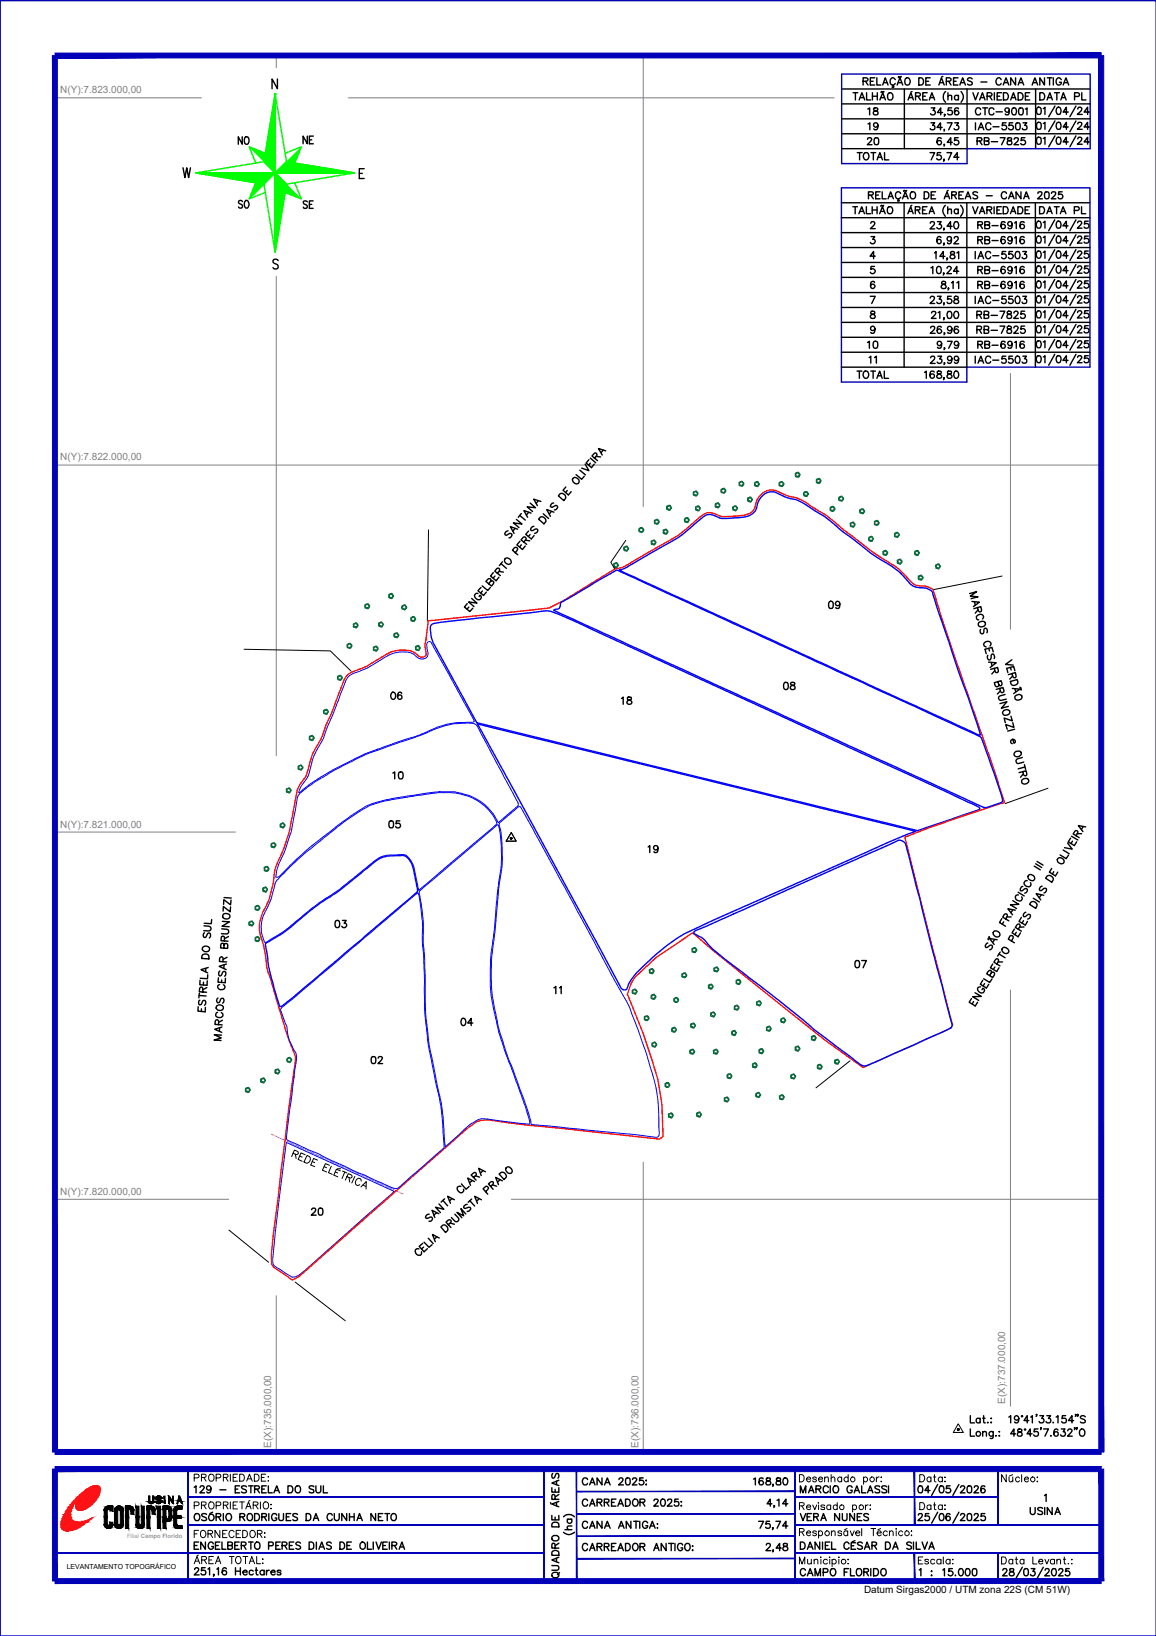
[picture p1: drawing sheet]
<svg xmlns="http://www.w3.org/2000/svg" width="210mm" height="297mm" viewBox="0 0 210 297" stroke-linecap="round" stroke-linejoin="round" font-family="sans-serif">
<defs><g id="words">
<g font-size="4.4">
<text x="156.3" y="22.2">18</text>
<text x="42" y="27.5">NO</text>
<text x="156.3" y="27.5">20</text>
<text x="42" y="39.2">SO</text>
<text x="54" y="39.2">SE</text>
<text x="153.5" y="39.9">TALHÃO</text>
<text x="156.3" y="64.6">10</text>
<text x="149.2" y="111.8">09</text>
<text x="111.5" y="129.1">18</text>
<text x="69.5" y="151.7">05</text>
<text x="59.6" y="169.7">03</text>
<text x="154.2" y="177.1">07</text>
<text x="66.3" y="194.4">02</text>
<text x="55.4" y="221.9">20</text>
</g>
<g font-size="4">
<text x="54" y="27.2">NE</text>
<text x="156.3" y="24.7">19</text>
<text x="187.7" y="39.9">DATA PL</text>
<text x="176.4" y="42.7">RB-6916</text>
<text x="156.6" y="50.8">5</text>
<text x="176.4" y="50.8">RB-6916</text>
<text x="176" y="58.9">RB-7825</text>
<text x="156.6" y="67">11</text>
<text x="175.7" y="67">IAC-5503</text>
<text x="69.8" y="128.1">06</text>
<text x="141.1" y="126.3">08</text>
<text x="70.2" y="142.5">10</text>
<text x="116.4" y="155.9">19</text>
<text x="102.7" y="181.7" transform="rotate(-90 102.7 181.7)">11</text>
<text x="82.5" y="187.3">04</text>
</g>
<g font-size="1.8" fill="#808080">
<text x="10.9" y="16.9">N(Y):7.823.000,00</text>
<text x="10.9" y="83.6">N(Y):7.822.000,00</text>
<text x="10.9" y="150.3">N(Y):7.821.000,00</text>
<text x="10.9" y="216.9">N(Y):7.820.000,00</text>
<text x="182.5" y="254.9" transform="rotate(-90 182.5 254.9)">E(X):737.000,00</text>
<text x="49.2" y="262.9" transform="rotate(-90 49.2 262.9)">E(X):735.000,00</text>
<text x="115.9" y="262.9" transform="rotate(-90 115.9 262.9)">E(X):736.000,00</text>
</g>
<text font-size="1.8" x="156.9" y="289.2">Datum Sirgas2000 / UTM zona 22S (CM 51W)</text>
<text font-size="1.3" x="12.1" y="284.9">LEVANTAMENTO TOPOGRÁFICO</text>
<text font-size="1.1" fill="#989898" x="23.1" y="279.2">Filial Campo Florido</text>
</g></defs>
<!-- layer: REDE_ELETRICA -->
<g fill="none" stroke="#f0f" stroke-width=".18">
<path d="M49.3 205.9l.4 .2M50 206.2l.7 .4M50.8 206.7l.8 .3M51.8 207l.7 .4M52.7 207.5l.7 .3M53.6 207.9l.7 .3M54.5 208.3l.7 .3M55.4 208.7l.7 .3M56.3 209.1l.7 .4M57.2 209.5l.8 .4M58.1 210l.7 .3M59.1 210.3l.7 .4"/>
<path d="M59.9 210.8l.8 .3M60.9 211.2l.7 .3M61.8 211.6l.7 .3M62.7 212l.7 .3M63.6 212.4l.7 .4M64.5 212.8l.7 .4M65.4 213.3l.7 .3M66.3 213.6l.8 .4M67.2 214.1l.7 .3M68.2 214.5l.7 .3M69 214.9l.8 .3M70 215.3l.7 .3"/>
<path d="M70.9 215.7l.7 .4M71.8 216.1l.7 .4M72.7 216.6l.5 .2"/>
</g>
<!-- layer: 0114000129020 -->
<path d="M52 207.4l19.6 8.9-17.2 15.2-.8 .3-.6 .1-2.9-1.8-.4-.4-.2-.4a284.4 284.4 0 0 1 2.5-21.9z" fill="none" stroke="#00f" stroke-width=".18"/>
<!-- layer: TEXTO_DIVERSOS -->
<g fill="none" stroke="#000" stroke-width=".18">
<path d="M53.2 209.4l.5 .2h.3l.2-.2-.1-.2-.6-.4-.5 1.2M53.6 209.5l.2 .8M54.4 209.9l.5 .2M55.4 209.7l-.7-.4-.6 1.2 .8 .3M55.8 209.8l.3 .2a.71 .71 0 0 1 .2 .7 .71 .71 0 0 1-.7 .5l-.4-.2zM56.7 210.9l.4 .2M57.7 210.6l-.8-.3-.5 1.2 .7 .3M58.8 211.8l.5 .2M59.8 211.6l-.7-.3-.6 1.2 .8 .3M60.2 211.7l-.6 1.2 .7 .3M60.9 212.8l.4 .2M61.3 212.2h.5"/>
<path d="M61.8 212.6l-.7-.3-.5 1 .7 .4M62.2 212.6l.8 .4M62.6 212.8l-.5 1.2M63 213.6l.7 .3 .2-.1v-.3l-.7-.4-.5 1.2M63.4 213.8l.1 .8M64.4 213.6l-.5 1.2M65.5 215.5l1-1v1.4M65.6 214.4a.48 .48 0 0 0-.4-.5 .48 .48 0 0 0-.5 .3l-.1 .3a.47 .47 0 0 0 .1 .6 .47 .47 0 0 0 .6 0M65.9 215.2l.6 .2"/>
</g>
<!-- layer: MARGEM -->
<path d="M0 .1h209.9v296.9h-209.9zM0 .1v296.9" fill="none" stroke="#0000b8" stroke-width=".25"/>
<g fill="#0000b8" stroke="#0000b8" stroke-width=".18">
<path d="M98.7 266.7l.1 20.1v-20.1zM98.7 266.7l.1 20.1h-.1z"/>
<path d="M10 281.9h88.8zM10 282l88.8-.1z"/>
<path d="M144.4 281.9h55.5zM144.4 282l55.5-.1z"/>
<path d="M34.1 276.8h64.7zM34.1 276.9l64.7-.1z"/>
<path d="M144.4 276.8h55.6zM144.4 276.9l55.6-.1z"/>
<path d="M34.1 271.8h64.7zM34.1 271.9l64.7-.1z"/>
<path d="M34.1 266.7l.1 20.3zM34.1 266.7l.1 20.3z"/>
<path d="M104.6 266.7l.1 20.1zM104.6 266.7l.1 20.1z"/>
<path d="M144.3 266.7l.1 20.1zM144.3 266.7l.1 20.1z"/>
<path d="M166 282l.1 5v-5zM166 282l.1 5h-.1z"/>
<path d="M181.2 282l.1 5zM181.2 282l.1 5z"/>
<path d="M144.4 271.8h36.8zM144.4 271.9l36.8-.1z"/>
<path d="M181.2 266.7l.1 10.2zM181.2 266.7l.1 10.2z"/>
<path d="M166 266.7v10.2h.1zM166 266.7h.1v10.2z"/>
<path d="M104.7 270.7h39.7zM104.7 270.8l39.7-.1z"/>
<path d="M104.7 274.8h39.7zM104.7 274.9l39.7-.1z"/>
<path d="M104.7 278.9h39.7zM104.7 279l39.7-.1z"/>
<path d="M104.7 282.9h39.7zM104.7 283l39.7-.1z"/>
<path d="M199.5 266.7l.9 20.3v-20.3zM199.5 266.7l.9 20.3h-.9z"/>
<path d="M10 287.5h189.9v-.9zM10 286.6h189.9l-189.9 .9z"/>
<path d="M9.5 266.7v20.3h.9zM9.5 266.7h.9v20.3z"/>
<path d="M10 266.3v.9l189.9-.9zM10 267.2l189.9-.9v.9z"/>
<path d="M34.1 266.7l.1 20.2zM34.1 266.7l.1 20.2z"/>
<path d="M10 10.5h189.9v-.9zM10 9.6h189.9l-189.9 .9z"/>
<path d="M9.5 10.1l.9 253.5v-253.5zM9.5 10.1l.9 253.5h-.9z"/>
<path d="M10 263.2v.9l189.9-.9zM10 264.1l189.9-.9v.9z"/>
<path d="M199.5 10.1v253.5h.9zM199.5 10.1h.9v253.5z"/>
</g>
<g fill="none" stroke="#000" stroke-width=".25">
<path d="M27.4 272.8h.1M27.4 273h.1M27.4 272.8l-.2-.2v-1h-.2v1l.2 .3 .2 .1M27.5 272.8l.2-.2v-1h.2v1l-.2 .3-.2 .1M35.3 270l.3-.2v1.2M35.5 274.9l.1-.1a.63 .63 0 0 1 .7 .7 .63 .63 0 0 1-.8 .5l-.2-.4v-.3zM36.1 280h-.8v1.3h.8M36.3 270.1l.1-.3h.4l.3 .4-.8 .8h.8M37.3 280v1.3l-.9-1.3v1.3M37.5 275l-.3-.2-.6 .2 .1 .3 .7 .2 .1 .2v.2l-.3 .2-.6-.2M38.3 270.2a.41 .41 0 0 1-.5 .4 .41 .41 0 0 1-.3-.6 .41 .41 0 0 1 .6-.2 .79 .79 0 0 1-.2 1.2l-.4-.1M38.6 274.6l-.5 .2"/>
<path d="M39.2 275.4h.8v-.5l-.8-.1v1.3M39.7 275.4l.4 .7M39.9 280h-.8v1.3h.8M39.9 270.5h1.1M40.3 280v1.3h.7M40.6 274.8v1.3M41.3 274.9l.1-.1a.63 .63 0 0 1 .7 .7 .63 .63 0 0 1-.8 .5l-.3-.4v-.3zM42.7 270.4h.5M43.4 280h-.8v1.3h.8M43.5 269.8h-.8v1.2h.8M43.6 275.4h.7l.1-.3-.1-.2-.7-.1v1.3M44 275.4l.4 .7"/>
<path d="M44.7 269.9l-.3-.1-.5 .1 .1 .3 .6 .3 .1 .2v.2l-.3 .1-.5-.1M45.1 274.9l.2-.1a.62 .62 0 0 1 .6 .7 .62 .62 0 0 1-.8 .5l-.2-.4v-.5zM45.1 269.8h.9M45.1 280h.9M45.6 269.8v1.2M45.6 280v1.3M46.2 270.4l.8-.1 .1-.3-.1-.2h-.8v1.2M46.2 274.8h.5a.66 .66 0 0 1 .4 .6 .66 .66 0 0 1-.4 .7h-.5zM46.7 270.4l.4 .6M47.5 275.4h.8v-.5l-.8-.1v1.3M47.5 270.4h.5M48 275.4l.4 .7"/>
<path d="M48.3 269.8h-.8v1.2h.8M48.7 269.8v1.2h.7M48.8 274.8v1.3M49.7 271l.5-1.2 .6 1.2M50 270.6h.5M50.2 275.1a.48 .48 0 0 0-.5-.3 .48 .48 0 0 0-.4 .5v.3a.47 .47 0 0 0 .5 .5 .47 .47 0 0 0 .4-.5h-.2M50.6 274.8v.9a.43 .43 0 0 0 .5 .4 .43 .43 0 0 0 .4-.4v-.9M50.9 280h-.8v1.3h.8M52 275.4h.5M52.3 269.8h.4a.68 .68 0 0 1 .5 .6 .68 .68 0 0 1-.5 .6h-.4zM52.8 274.8h-.8v1.3h.8M53.3 280h-.8v1.3h.8"/>
<path d="M53.8 269.8h.2a.64 .64 0 0 1 .6 .6 .64 .64 0 0 1-.6 .6 .73 .73 0 0 1-.2-1.2zM54 275l-.3-.2-.5 .2v.2l.7 .3 .1 .2v.2l-.3 .2-.5-.2M55.6 274.8h.4a.68 .68 0 0 1 .5 .6 .68 .68 0 0 1-.5 .7h-.4zM56.1 280a.73 .73 0 0 1 .8 .3 .73 .73 0 0 1 0 .8l-.3 .2h-.5zM56.9 276.1l.5-1.3 .5 1.3M57 269.9l-.3-.1-.6 .1 .1 .3 .7 .3v.5h-.5l-.3-.1M57.1 275.7h.6M57.4 269.8v.9l.3 .3h.3l.3-.3v-.9M57.4 280v1.3M58.7 269.8v1.2h.8M60.3 275.1a.48 .48 0 0 0-.5-.3 .48 .48 0 0 0-.4 .5v.3a.48 .48 0 0 0 .4 .5 .48 .48 0 0 0 .5-.3M60.7 274.8v.9l.4 .4 .3-.1 .2-.3v-.9"/>
<path d="M61.7 280h.4a.71 .71 0 0 1 .5 .6 .71 .71 0 0 1-.5 .7h-.4zM62.9 274.8v1.3l-.8-1.3v1.3M63.5 275.4h.8M63.5 274.8v1.3M63.8 280h-.8v1.3h.8M64.3 274.8v1.3M64.8 276.1l.5-1.3 .5 1.3M65 275.7h.6M66.7 280v1.3h.8M67.8 280v1.3M68.2 274.8v1.3l-.8-1.3v1.3M68.3 280l.4 1.3 .6-1.3"/>
<path d="M68.7 275.4h.5M69.5 274.8h-.8v1.3h.8M69.9 274.8h.8M70.3 280h-.8v1.3h.8M70.3 274.8v1.3M70.7 280v1.3M71.2 274.9l.2-.1a.62 .62 0 0 1 .6 .7 .62 .62 0 0 1-.8 .5l-.2-.4v-.5zM99.9 272.8l.2 .3M100.2 275.2v.8h1.3v-.8M100.2 270.1v.8h1.3v-.8M100.2 279a.64 .64 0 0 1 .8-.2 .64 .64 0 0 1 .4 .7 .64 .64 0 0 1-.8 .3 .64 .64 0 0 1-.4-.8zM100.4 276.5l.3-.1h.5l.2 .2 .1 .6h-1.3v-.4z"/>
<path d="M100.4 267.5l-.2 .3 .2 .6 .2-.1 .5-.8 .3 .2 .1 .4-.2 .3M100.8 272.2v-.7l-.4-.2-.2 .2v.7h1.3M100.8 270.4v.5M100.8 275.4v.6M101 268.9v.7M101 272.8v.6M101.5 272.6l-1.3 .5 1.3 .5M101.5 268.8l-1.3 .5 1.3 .4M101.5 271.3l-.7 .5M102.3 278.2a1.36 1.36 0 0 0 2 0M102.3 275.4a1.36 1.36 0 0 1 2 0M102.6 277.7h1.2"/>
<path d="M103 275.8h.8M103.2 275.8a.42 .42 0 0 0-.1 .7 .42 .42 0 0 0 .6 0 .42 .42 0 0 0 0-.7M103.8 277.1h-.8v.5l.3 .1M106.7 268.6a.48 .48 0 0 0-.6-.3 .48 .48 0 0 0-.4 .5v.3a.48 .48 0 0 0 .4 .5 .48 .48 0 0 0 .6-.3M106.7 272.5a.48 .48 0 0 0-.6-.3 .48 .48 0 0 0-.4 .5v.3a.48 .48 0 0 0 .4 .5 .48 .48 0 0 0 .6-.3M106.7 276.5a.48 .48 0 0 0-.6-.3 .48 .48 0 0 0-.4 .5v.3a.48 .48 0 0 0 .4 .5 .48 .48 0 0 0 .6-.3M107.1 269.6l.5-1.3 .4 1.3M107.1 273.5l.5-1.3 .4 1.3M107.1 277.5l.5-1.3 .4 1.3M107.2 269.2h.7M107.2 273h.7M107.2 277.1h.7"/>
<path d="M108.4 272.8l.8-.1 .1-.3-.1-.2h-.8v1.3M108.8 272.8l.5 .7M109.3 268.3v1.3l-.9-1.3v1.3M109.3 276.2v1.3l-.9-1.3v1.3M109.7 272.8l.7-.1 .1-.4-.8-.1v1.3M109.8 269.6l.5-1.3 .5 1.3M109.8 277.5l.5-1.3 .5 1.3M110 269.2h.6M110 277.1h.6M110.2 272.8l.4 .7M111 272.8h.5M111.8 272.2h-.8v1.3h.8"/>
<path d="M112.2 273.5l.5-1.3 .5 1.3M112.3 277.5l.5-1.3 .5 1.3M112.4 268.6l.2-.3h.3l.2 .2-.2 .5-.6 .6h.9M112.4 273h.6M112.5 277.1h.6M113.6 272.2h.4a.68 .68 0 0 1 .4 .6 .68 .68 0 0 1-.4 .7h-.4zM113.7 268.4h.6l.1 .5a.53 .53 0 0 1-.5 .7 .87 .87 0 0 1-.2-1.2zM114.6 276.2v1.3l-.9-1.3v1.3M114.9 268.6l.2-.3 .4 .1 .1 .1a1.67 1.67 0 0 1-.8 1.1h.9M115 272.4l.2-.2a.63 .63 0 0 1 .7 .7 .63 .63 0 0 1-.8 .5l-.2-.4zM115.1 276.2h.8M115.5 276.2v1.3"/>
<path d="M116.2 276.2v1.3M116.2 272.8l.8-.1 .1-.3-.3-.2h-.6v1.3M116.7 272.8l.4 .7M116.8 268.3h-.6l-.1 .6a.46 .46 0 0 1 .7 0 .46 .46 0 0 1-.1 .7 .46 .46 0 0 1-.7-.2M117.3 268.8h.1zM117.3 269.6h.1zM117.6 276.5a.48 .48 0 0 0-.5-.3 .48 .48 0 0 0-.4 .5v.3a.47 .47 0 0 0 .4 .5 .47 .47 0 0 0 .5-.5h-.3M117.9 277.5l.5-1.3 .6 1.3M118.2 277.1h.5M118.7 272.5l.3-.3 .4 .1 .1 .2-.2 .4-.6 .6h.8M119.3 276.7l.1 .1zM119.4 277.4v.1z"/>
<path d="M120.1 272.2h.2a.65 .65 0 0 1 .5 .6 .65 .65 0 0 1-.5 .7 .79 .79 0 0 1-.2-1.3zM121.2 272.5l.1-.2 .2-.1h.4l.1 .2-.2 .5-.6 .6h.8M123.1 272.2h-.5l-.1 .5a.45 .45 0 0 1 .7 0 .45 .45 0 0 1-.1 .7 .45 .45 0 0 1-.7-.2M123.7 272.7h.1zM123.7 273.3v.2zM136.8 268.5l.4-.2v1.3M137.8 276.2h.8l-.6 1.3M138.6 268.5l-.1-.1-.3-.1a.68 .68 0 0 0-.4 .7 .68 .68 0 0 0 .5 .6 .39 .39 0 0 0 .3-.4 .39 .39 0 0 0-.4-.4 .39 .39 0 0 0-.4 .4M139.2 268.4v.4l.5 .1a.38 .38 0 0 1 .1 .7h-.4l-.3-.1a.48 .48 0 0 1 .1-.5 .48 .48 0 0 1 .5-.2l.2-.2-.1-.2zM139.7 276.2h-.6v.6a.46 .46 0 0 1 .7-.1 .46 .46 0 0 1-.1 .7 .46 .46 0 0 1-.7-.1M140.2 273h-.9l.6-.8v1.3M140.4 277.4h-.1l.1 .2-.1 .1"/>
<path d="M140.4 269.6h-.1h.1l-.1 .3M140.6 273.4l-.1-.1 .1 .2-.1 .2M140.9 276.2h.8l-.6 1.3M141.1 268.4v.4l.3 .1a.36 .36 0 0 1 .4 .3 .36 .36 0 0 1-.3 .4h-.4l-.2-.2a.37 .37 0 0 1 .4-.5l.4-.1v-.4zM141.1 272.4l.3-.2v1.3M142.4 268.4l.1-.1a.65 .65 0 0 1 .5 .7 .65 .65 0 0 1-.5 .6 .79 .79 0 0 1-.1-1.2zM143 273h-.9l.6-.8v1.3M143 277.1h-.9l.6-.9v1.3M145.3 280h.5a.71 .71 0 0 1 .4 .6 .71 .71 0 0 1-.4 .7h-.5zM145.3 274.8l.5 1.3 .5-1.3M145.3 271v-1.2l.5 1.2 .5-1.2v1.2M146.6 275.4h.5"/>
<path d="M146.8 271l.5-1.2 .5 1.2M147 270.6h.6M147.4 274.8h-.8v1.3h.8M147.7 275.4h.8v-.5l-.8-.1v1.3M148.2 270.4l.7-.1 .2-.3-.2-.2h-.7v1.2M148.2 275.4l.4 .7M148.6 270.4l.5 .6M148.8 280v1.3l-.8-1.3v1.3M149.1 276.1l.4-1.3 .5 1.3M149.2 275.7h.7M149.4 280v1.3M150.4 270.1a.48 .48 0 0 0-.5-.3 .48 .48 0 0 0-.4 .4v.4a.48 .48 0 0 0 .4 .4 .48 .48 0 0 0 .5-.3"/>
<path d="M150.7 280h-.8v1.3h.8M150.7 269.8v1.2M151 280v1.3h.8M151.4 269.9l.2-.1a.63 .63 0 0 1 .7 .7 .63 .63 0 0 1-.8 .5l-.2-.4zM152.4 274.8v1.3l-.8-1.3v1.3M153 274.8v.9a.43 .43 0 0 0 .4 .4 .43 .43 0 0 0 .4-.4v-.9M154.7 270.1a.48 .48 0 0 0-.5-.3 .48 .48 0 0 0-.4 .4v.4a.47 .47 0 0 0 .5 .5 .47 .47 0 0 0 .4-.5h-.3M155.1 271l.5-1.2 .5 1.2M155.2 274.8v1.3l-.9-1.3v1.3M155.2 279.7l-.5 .3M155.3 270.6h.6M155.7 275.4h.5"/>
<path d="M156.5 274.8h-.8v1.3h.8M156.5 269.8v1.2h.7M157.5 271l.5-1.2 .5 1.2M157.7 275l-.3-.2-.6 .2 .1 .2 .7 .4 .1 .3-.3 .2-.6-.2M157.7 270.6h.6M159.7 269.9l-.3-.1-.5 .1v.3l.7 .3v.5h-.4l-.3-.1M160.8 280h.4a.71 .71 0 0 1 .5 .6 .71 .71 0 0 1-.5 .7h-.4zM161 269.9l-.3-.1-.6 .1 .1 .3 .7 .3 .1 .2v.2l-.3 .1-.6-.1M161.3 269.8v1.2M165.9 280v1.3M166.4 280v1.3h.7M166.8 275.1l.2-.3 .4 .1 .1 .2-.2 .4-.6 .6h.9"/>
<path d="M166.9 269.8a.42 .42 0 0 1 .6 .2l.1 .5-.2 .5h-.5a.92 .92 0 0 1 0-1.2zM167.4 280l.5 1.3 .5-1.3M168.7 274.8h-.6l-.1 .6a.46 .46 0 0 1 .7-.1 .46 .46 0 0 1-.1 .7 .46 .46 0 0 1-.7-.1M168.9 270.6h-1l.6-.8v1.2M170.3 274.6l-1.1 1.9M170.3 269.5l-1.1 2M170.7 274.9a.42 .42 0 0 1 .6 .2 .62 .62 0 0 1 .1 .6 .62 .62 0 0 1-.5 .4l-.2-.1a.92 .92 0 0 1 0-1.1zM170.7 269.8a.42 .42 0 0 1 .6 .2 .62 .62 0 0 1 .1 .7 .62 .62 0 0 1-.5 .3h-.2a.92 .92 0 0 1 0-1.2zM172.5 275l-.1-.1a.42 .42 0 0 0-.6 .2 .59 .59 0 0 0-.1 .6 .59 .59 0 0 0 .5 .4 .41 .41 0 0 0 .4-.5 .41 .41 0 0 0-.5-.3 .41 .41 0 0 0-.4 .4M172.5 269.8h-.6l-.1 .5a.47 .47 0 0 1 .7 0 .47 .47 0 0 1-.1 .7 .47 .47 0 0 1-.7-.2M174.1 274.6l-1.1 1.9M174.1 269.5l-1.1 2"/>
<path d="M174.4 275.1l.3-.3 .3 .1 .2 .2-.2 .4-.6 .6h.8M174.4 270.1l.1-.3h.4l.3 .4-.8 .8h.8M175.8 274.9a.45 .45 0 0 1 .6 .2v.8l-.1 .1h-.5l-.2-.5zM175.8 269.8a.45 .45 0 0 1 .6 .2v.8l-.1 .2h-.5l-.2-.5zM176.9 275.1a.36 .36 0 0 1 .4-.3 .36 .36 0 0 1 .3 .4l-.1 .3-.7 .6h.9M176.9 270.1a.36 .36 0 0 1 .4-.3 .36 .36 0 0 1 .3 .4l-.8 .8h.9M178.8 274.8h-.6l-.1 .6a.46 .46 0 0 1 .7-.1 .46 .46 0 0 1 0 .7 .46 .46 0 0 1-.7-.1M178.8 269.9v-.1a.45 .45 0 0 0-.7 .2v.9a.41 .41 0 0 0 .7 .1 .41 .41 0 0 0-.1-.7 .41 .41 0 0 0-.6 .3M187.1 273.7v.9l.4 .4 .2-.1 .3-.3v-.9M189.3 273.9l-.3-.2-.6 .2 .2 .3 .6 .2 .1 .2v.2l-.3 .2-.6-.2M189.7 271.6l.2-.3v1.3M189.7 273.7v1.3"/>
<path d="M191.1 273.7v1.3l-.9-1.3v1.3M191.6 275l.4-1.3 .5 1.3M191.7 274.6h.7M35.3 280.6h.5M35.3 285a.37 .37 0 0 1 .6-.3 .37 .37 0 0 1 0 .6l-.6 .6h.9M37.3 284.6h-.7v.6a.46 .46 0 0 1 .7 0 .46 .46 0 0 1-.1 .7 .46 .46 0 0 1-.7-.2M37.8 284.9l.3-.3v1.3M38.7 280.3a.48 .48 0 0 0-.5-.3 .48 .48 0 0 0-.4 .5 .53 .53 0 0 0 .2 .7 .53 .53 0 0 0 .7-.2v-.2h-.3M38.9 285.9h-.2h.2l-.2 .3M39.1 280.6h.5M39.4 284.9l.3-.3v1.3M41.1 284.8a.34 .34 0 0 0-.5-.1 .72 .72 0 0 0 .2 1.2 .41 .41 0 0 0 .3-.6 .41 .41 0 0 0-.7 0l-.1 .2"/>
<path d="M41.4 280.6l.8-.1v-.4l-.8-.1v1.3l.8-.1v-.5l-.3-.1M42.6 280.6h.5M42.8 284.6v1.3M42.8 285.3h.8M43.6 284.6v1.3M43.8 280.6l.8-.1v-.4l-.8-.1v1.3M44.1 285.4h.8a.4 .4 0 0 0-.6-.3 .4 .4 0 0 0-.1 .7l.2 .1 .5-.1M44.2 280.6l.5 .7M46 285.3a.41 .41 0 0 0-.6-.1 .41 .41 0 0 0 0 .6 .41 .41 0 0 0 .6 0M46.4 280.2l.1-.1a.59 .59 0 0 1 .7 .2 .59 .59 0 0 1 0 .7 .53 .53 0 0 1-.8 .2 .53 .53 0 0 1-.2-.7zM46.4 285.1h.4M46.5 284.6v1.1l.1 .2h.3"/>
<path d="M48 285.3a.43 .43 0 0 0-.7-.1 .43 .43 0 0 0 0 .6 .43 .43 0 0 0 .7 0M48 285.1v.8M48.4 285.1v.8M48.8 280.7l.7-.1 .1-.5-.8-.1v1.3M48.9 285.1h-.3l-.2 .3M49.2 285.4h.8a.4 .4 0 0 0-.6-.3 .4 .4 0 0 0-.1 .7l.2 .1 .5-.1M50.1 280.6h.4M51 285.3l-.2-.2h-.4v.3l.5 .2 .1 .2-.2 .1h-.4l-.1-.1M51.2 280.6h.6l.3-.4-.3-.2h-.6v1.3M51.7 280.6l.4 .7M52.5 280.6h.5M54.6 280.2a.46 .46 0 0 0-.5-.2 .46 .46 0 0 0-.4 .3l.9 .6v.2l-.3 .2-.6-.2"/>
<path d="M57.9 281.3l.5-1.3 .5 1.3M58.1 280.9h.6M60.2 280.2a.46 .46 0 0 0-.5-.2 .46 .46 0 0 0-.4 .3l.1 .2 .7 .3 .1 .3a.58 .58 0 0 1-.9 0M63 280.6h.5M65.5 280.2a.46 .46 0 0 1 .5-.2 .46 .46 0 0 1 .3 .5 .55 .55 0 0 1-.5 .8 .55 .55 0 0 1-.4-.8zM69.5 280.6h.5M71.2 280.6l.7-.1 .2-.3-.4-.2h-.5v1.3M71.6 280.6l.5 .7M72.5 281.3l.5-1.3 .4 1.3M72.6 280.9h.7M100.2 284.3h.9a.42 .42 0 0 1 .4 .4 .42 .42 0 0 1-.4 .4h-.9M100.2 285.7a.64 .64 0 0 1 .8-.2 .64 .64 0 0 1 .4 .7 .64 .64 0 0 1-.8 .3 .64 .64 0 0 1-.4-.8z"/>
<path d="M100.4 281.6l.3-.1 .6 .1 .2 .3v.5h-1.3v-.5zM100.8 281.1v-.8l-.4-.1-.2 .1v.8h1.3M101 282.9v.6M101.5 282.7l-1.3 .5 1.3 .5M101.5 280.2l-.7 .5M101.6 285.5l-.4 .4M106.7 280.5a.48 .48 0 0 0-.6-.3 .48 .48 0 0 0-.4 .5 .54 .54 0 0 0 .2 .7 .54 .54 0 0 0 .7-.1l.1-.1M107.1 281.5l.5-1.3 .4 1.3M107.2 281.1h.7M108.4 280.8h.8l.1-.3-.1-.2-.8-.1v1.3M108.8 280.8l.5 .7M109.7 280.8l.8-.1v-.3l-.8-.2v1.3"/>
<path d="M110.2 280.8l.4 .7M111 280.8h.5M111.8 280.2h-.8v1.3h.8M112.2 281.5l.5-1.3 .5 1.3M112.4 281.1h.6M113.6 280.2h.4a.71 .71 0 0 1 .4 .7 .71 .71 0 0 1-.4 .6h-.4zM115.1 280.3a.64 .64 0 0 1 .8 .5 .64 .64 0 0 1-.7 .7 .78 .78 0 0 1-.1-1.2zM116.2 280.8h.8l.1-.3-.1-.2-.8-.1v1.3M116.7 280.8l.4 .7M118.7 281.5l.5-1.3 .5 1.3M118.9 281.1h.6M120.9 280.2v1.3l-.8-1.3v1.3"/>
<path d="M121.4 280.2h.9M121.9 280.2v1.3M122.6 280.2v1.3M124 280.5a.48 .48 0 0 0-.6-.3 .48 .48 0 0 0-.4 .5 .54 .54 0 0 0 .2 .7 .54 .54 0 0 0 .7-.1l.1-.3h-.3M124.6 280.3a.66 .66 0 0 1 .8 .4 .66 .66 0 0 1-.4 .8 .69 .69 0 0 1-.7-.4 .69 .69 0 0 1 .3-.8zM125.7 281.5h.1zM125.8 280.7v.1zM139.1 280.5l.2-.2 .3-.1 .2 .2 .1 .2-.8 .9h.9M140.4 281.5h-.1h.1l-.1 .3M141.9 281.1h-1l.7-.9v1.3M142.3 280.3v.4l.5 .1a.38 .38 0 0 1 .1 .7 .42 .42 0 0 1-.7-.1 .42 .42 0 0 1 .3-.6l.4-.1v-.4zM146.3 285.1a.53 .53 0 0 0-.8-.2 .53 .53 0 0 0-.2 .7 .48 .48 0 0 0 .4 .5 .48 .48 0 0 0 .6-.3"/>
<path d="M146.6 281.3l.5-1.3 .5 1.3M146.6 286.1l.5-1.3 .5 1.3M146.8 280.9h.6M146.8 285.7h.6M148 286.1v-1.3l.5 1.3 .5-1.3v1.3M149.5 285.5l.7-.1 .1-.5-.8-.1v1.3M149.9 280.6h.4M150.9 285a.6 .6 0 0 1 .8 .1 .6 .6 0 0 1-.1 .8 .6 .6 0 0 1-.8-.1 .6 .6 0 0 1 .1-.8zM153.3 285.4h.5M154.1 284.8h-.8v1.3M154.2 280.3a.48 .48 0 0 0-.6-.3 .48 .48 0 0 0-.4 .5 .53 .53 0 0 0 .3 .7 .53 .53 0 0 0 .7-.2M154.4 284.8v1.3h.8"/>
<path d="M154.6 280.7h.4M155.4 280.1h-.8v1.2h.8M155.6 285a.63 .63 0 0 1 .9 .4 .63 .63 0 0 1-.7 .7l-.2-.2-.1-.3zM156.6 280.2a.49 .49 0 0 0-.5-.2 .49 .49 0 0 0-.4 .3l.8 .4 .1 .4a.62 .62 0 0 1-.9 0M156.8 285.4l.8-.1v-.4l-.8-.1v1.3M157 281.3l.4-1.3 .5 1.3M157.1 280.9h.7M157.3 285.4l.4 .7M158.1 284.8v1.3M158.3 280.6l.8-.1v-.4l-.8-.1v1.3M158.6 284.8h.4a.69 .69 0 0 1 .5 .7 .69 .69 0 0 1-.5 .6h-.4zM158.7 280.6l.5 .7"/>
<path d="M160.1 285a.59 .59 0 0 1 .8 .1 .59 .59 0 0 1-.1 .8 .46 .46 0 0 1-.6 .2 .46 .46 0 0 1-.3-.5zM162.1 281.3l.5-1.3 .5 1.3M162.3 280.9h.6M165.5 280.2a.46 .46 0 0 0-.5-.2 .46 .46 0 0 0-.4 .3l.8 .5v.4a.6 .6 0 0 1-.8-.1M166.9 285.1l.3-.3v1.3M168.7 281.3l.5-1.3 .4 1.3M168.8 280.9h.7M169.1 285.3h.1zM169.1 286h.1zM171.2 285.1l.3-.3v1.3M172.9 284.8h-.6v.6a.47 .47 0 0 1 .7 0 .47 .47 0 0 1-.2 .7 .47 .47 0 0 1-.6-.2M173.5 286v.1v-.1"/>
<path d="M174.2 284.8a.42 .42 0 0 1 .6 .3 .66 .66 0 0 1-.4 1 .84 .84 0 0 1-.2-1.3zM175.5 284.8a.42 .42 0 0 1 .6 .3 .66 .66 0 0 1-.5 1 .84 .84 0 0 1-.1-1.3zM176.7 284.8a.47 .47 0 0 1 .6 .3v.8a.41 .41 0 0 1-.3 .2 .41 .41 0 0 1-.4-.2l-.1-.5zM182.1 285.1l.1-.3h.4l.2 .4-.8 .9h.9M183.4 284.8v.4l.7 .5a.45 .45 0 0 1-.4 .4 .45 .45 0 0 1-.4-.4l.8-.6-.1-.3zM185.6 284.6l-1.1 1.9M186.1 284.8a.47 .47 0 0 1 .6 .3v.8a.41 .41 0 0 1-.4 .2 .41 .41 0 0 1-.4-.2v-.5zM187.2 284.8h.7l-.4 .5a.43 .43 0 0 1 .4 .7 .43 .43 0 0 1-.8-.1M189.4 284.6l-1.1 1.9M189.8 285.1a.37 .37 0 0 1 .6-.2 .37 .37 0 0 1-.1 .6l-.6 .6h.9M191.1 284.8a.42 .42 0 0 1 .6 .3l.1 .3a.6 .6 0 0 1-.5 .7 .84 .84 0 0 1-.2-1.3zM192.2 285.1l.2-.3h.3l.3 .4-.8 .9h.8"/>
<path d="M194.1 284.8h-.6v.6a.46 .46 0 0 1 .6-.1 .46 .46 0 0 1 0 .7 .46 .46 0 0 1-.7-.1"/>
<circle cx="38.4" cy="275.5" r=".56"/>
</g>
<g fill="none" stroke="#000" stroke-width=".18">
<path d="M35.3 268.3h.7l.2-.2-.2-.4h-.7v1.2M35.3 273.4l.7-.1 .2-.4-.2-.2h-.7v1.3M35.3 278.5h.5M36.1 277.9h-.8v1.3M36.5 278a.6 .6 0 0 1 .8 .1 .6 .6 0 0 1 0 .9l-.2 .1a.59 .59 0 0 1-.7-.2 .59 .59 0 0 1 0-.7zM36.6 268.3l.7-.1 .1-.4-.8-.1v1.2M36.6 273.3l.7-.1 .1-.4-.8-.1v1.3M37 268.3l.4 .6M37 273.3l.4 .7M37.8 278.5l.8-.1v-.4l-.8-.1v1.3M38.1 267.7a.62 .62 0 0 1 .8 .6 .62 .62 0 0 1-.8 .6l-.2-.4v-.5zM38.1 272.7a.62 .62 0 0 1 .8 .6 .62 .62 0 0 1-.8 .6l-.2-.4v-.5z"/>
<path d="M38.2 278.5l.4 .7M39.2 268.3l.8-.1v-.4l-.8-.1v1.2M39.2 273.4l.8-.2v-.4l-.8-.1v1.3M39.9 277.9v1.3l-.9-1.3v1.3M40.4 278.5h.5M40.6 268.3l.7-.1 .1-.4-.8-.1v1.2M40.6 273.3l.7-.1 .1-.4-.8-.1v1.3M41 268.3l.4 .6M41 273.3l.4 .7M41.2 277.9h-.8v1.3h.8M41.8 267.7v1.2M41.8 272.7v1.3"/>
<path d="M42.3 268.3h.5M42.3 273.3h.5M42.5 278.2a.48 .48 0 0 0-.6-.3 .48 .48 0 0 0-.3 .5 .53 .53 0 0 0 .2 .7 .53 .53 0 0 0 .7-.2M42.9 278.5h.5M43.1 267.7h-.8v1.2h.8M43.1 272.7h-.8v1.3h.8M43.5 267.7h.4a.68 .68 0 0 1 .5 .6 .68 .68 0 0 1-.5 .6h-.4zM43.5 272.7h.9M43.7 277.9h-.8v1.3h.8M43.9 272.7v1.3M44.1 277.9a.71 .71 0 0 1 .8 .3v.2a.62 .62 0 0 1-.4 .8h-.4zM44.6 274l.5-1.3 .5 1.3"/>
<path d="M44.8 268.9l.5-1.2 .5 1.2M44.8 273.5h.6M45 268.5h.6M45.4 272.4l-.3 .2M45.5 278a.6 .6 0 0 1 .8 .1 .6 .6 0 0 1-.1 .9l-.1 .1a.59 .59 0 0 1-.7-.2 .59 .59 0 0 1 0-.7zM46 273.3l.7-.1 .2-.3-.2-.2h-.7v1.3M46.2 267.7h.4a.68 .68 0 0 1 .5 .6 .68 .68 0 0 1-.5 .6h-.4zM46.4 273.3l.5 .7M46.7 278.5l.8-.1v-.4l-.8-.1v1.3M47.2 278.5l.4 .7M47.3 272.7v1.3M47.5 268.3h.5"/>
<path d="M48 272.7a.62 .62 0 0 1 .8 .6 .62 .62 0 0 1-.8 .6l-.2-.4v-.5zM48 278.4h.1zM48 279.1h.1zM48.3 267.7h-.8v1.2h.8M48.6 268.1h.2zM48.6 268.9h.2zM49.1 273.2h.2zM49.2 273.8v.2zM145.2 267.7h.4a.71 .71 0 0 1 .4 .7 .71 .71 0 0 1-.4 .7h-.4zM145.2 273.4h.7l.1-.5-.8-.1v1.3M145.2 278.2l.8-.2v-.3l-.8-.2v1.3M145.6 273.4l.4 .7"/>
<path d="M145.6 278.2l.4 .6M146.4 268.5h.8a.42 .42 0 0 0-.5-.3 .42 .42 0 0 0-.3 .5 .42 .42 0 0 0 .4 .4l.4-.3M146.4 273.6h.8v-.2a.42 .42 0 0 0-.7 0 .42 .42 0 0 0 .1 .6 .42 .42 0 0 0 .6-.1M146.4 278.3h.8a.41 .41 0 0 0-.7-.3 .41 .41 0 0 0 .1 .8h.3l.3-.1M147.6 273.2l.4 .9 .3-.9M148.3 268.4a.37 .37 0 0 0-.4-.2 .37 .37 0 0 0-.3 .2v.1l.5 .1 .2 .2a.37 .37 0 0 1-.4 .3 .37 .37 0 0 1-.3-.3M148.3 278.2a.37 .37 0 0 0-.4-.3 .37 .37 0 0 0-.3 .3v.1l.6 .2 .1 .2a.41 .41 0 0 1-.7 0M148.5 272.9h.2zM148.6 268.5h.8a.4 .4 0 0 0-.6-.3 .4 .4 0 0 0-.1 .6 .37 .37 0 0 0 .3 .3 .37 .37 0 0 0 .4-.3M148.6 278.2a.41 .41 0 0 1 .6-.1 .41 .41 0 0 1 0 .6 .41 .41 0 0 1-.6 0M148.6 273.2v.9M148.6 277.9v1.4"/>
<path d="M149.7 268.4l.3-.2 .4 .1v.8M149.7 273.4l-.2-.2-.4 .1v.1l.1 .2 .5 .1v.4h-.6v-.2M149.7 268.2v.9M150.8 273.4a.41 .41 0 0 0-.6 0 .41 .41 0 0 0 0 .6 .41 .41 0 0 0 .6-.1M150.8 273.2v.9M150.9 268.4l.3-.2 .3 .1 .1 .8M150.9 267.7v1.4M151 278.2l.3-.3 .3 .1v.8M151 277.9v.9M152 273.4a.41 .41 0 0 0-.6 0 .41 .41 0 0 0 0 .6 .41 .41 0 0 0 .6-.1M152 272.8v1.3M152.8 268.4a.4 .4 0 0 0-.6-.1 .4 .4 0 0 0 0 .6 .4 .4 0 0 0 .6-.1"/>
<path d="M152.8 278.2a.37 .37 0 0 0-.3-.3 .37 .37 0 0 0-.4 .3l.1 .1 .6 .2v.2a.41 .41 0 0 1-.7 0M152.8 268.2v.9M153.8 277.5l-.5 .3M153.9 278.2a.41 .41 0 0 0-.6-.1 .41 .41 0 0 0 0 .6 .41 .41 0 0 0 .6 0M153.9 277.9v.9M154 268.4a.42 .42 0 0 0-.6-.1 .42 .42 0 0 0 0 .6 .42 .42 0 0 0 .6-.1M154 267.7v1.4M154.4 277.9l.3 .9 .4-.9M154.8 273.4a.41 .41 0 0 1 .6 0 .41 .41 0 0 1 0 .6 .41 .41 0 0 1-.6-.1M154.8 273.2v1.3M155.4 278.3h.7a.41 .41 0 0 0-.6-.3 .41 .41 0 0 0-.1 .7l.3 .1 .4-.1M156.5 277.5v1.3"/>
<path d="M156.8 268.4a.4 .4 0 0 1 .6-.1 .4 .4 0 0 1 0 .6 .4 .4 0 0 1-.6-.1M156.8 268.2v1.3M157.1 273.2v.9M157.6 273.2a.42 .42 0 0 0-.5 .4M157.9 273.3h.2zM157.9 274.1h.2zM158.2 277.5h.8M158.6 277.5v1.3M159.1 268.2v.9M159.3 278.3h.7a.42 .42 0 0 0-.6-.3 .42 .42 0 0 0 .1 .8h.3l.2-.1M159.6 268.2l-.3 .1-.2 .2M159.9 277.5l-.5 .3"/>
<path d="M159.9 268.3h.2zM159.9 269h.2zM161.1 278.2a.43 .43 0 0 0-.6-.1 .43 .43 0 0 0 0 .6 .43 .43 0 0 0 .6 0M161.5 278.2l.3-.3 .3 .1 .1 .8M161.5 277.9v.9M162.7 277.5v.2zM162.7 277.9v.9M163.9 278.2a.43 .43 0 0 0-.6-.1 .43 .43 0 0 0 0 .6 .43 .43 0 0 0 .6 0M165.4 278h.2zM165.4 278.8h.2zM167 267.7h.4a.69 .69 0 0 1 .5 .7 .69 .69 0 0 1-.5 .7h-.4zM167 272.8h.4a.66 .66 0 0 1 .5 .7 .66 .66 0 0 1-.5 .6h-.4z"/>
<path d="M169 268.4a.4 .4 0 0 0-.6-.1 .4 .4 0 0 0 0 .6 .4 .4 0 0 0 .6-.1M169 273.4a.41 .41 0 0 0-.6 0 .41 .41 0 0 0 0 .6 .41 .41 0 0 0 .6-.1M169 268.2v.9M169 273.2v.9M169.5 268.2h.4M169.5 273.2h.4M169.7 267.7v1.1v.2l.3 .1M169.7 272.8v1.3h.3M171.1 268.4a.42 .42 0 0 0-.6-.1 .42 .42 0 0 0 0 .6 .42 .42 0 0 0 .6-.1M171.1 273.4a.42 .42 0 0 0-.6 0 .42 .42 0 0 0 0 .6 .42 .42 0 0 0 .6-.1M171.1 268.2v.9M171.1 273.2v.9"/>
<path d="M171.5 273.3h.2zM171.6 268.2v.1zM171.6 268.9v.2zM171.6 274v.1zM182.7 267.7v1.4l-.8-1.4v1.4M183.2 268.2v.6l.2 .3h.2l.3-.3M183.9 267.7l-.6 .3M183.9 268.2v.9M185.1 268.4a.4 .4 0 0 0-.6-.1 .4 .4 0 0 0 0 .6 .4 .4 0 0 0 .6-.1M185.5 267.7v1.4M186 268.5h.7v-.1a.4 .4 0 0 0-.6-.1 .4 .4 0 0 0 0 .6 .4 .4 0 0 0 .6-.1M188.3 268.2v.1z"/>
<path d="M188.3 268.9v.2zM35.3 283.9l.5-1.3 .5 1.3M35.5 283.4h.6M36 282.3l-.2 .2M36.6 283.2h.6l.3-.3-.1-.3h-.8v1.3M37.1 283.2l.4 .7M37.9 283.2h.5M38.7 282.6h-.8v1.3h.8M39.1 283.9l.5-1.3 .5 1.3M39.3 283.4h.6M41.7 282.6h.8M42.1 282.6v1.3"/>
<path d="M42.9 282.8a.6 .6 0 0 1 .8 .1 .6 .6 0 0 1-.1 .8 .6 .6 0 0 1-.8-.1 .6 .6 0 0 1 .1-.8zM44.1 282.6h.9M44.6 282.6v1.3M45.3 283.9l.4-1.3 .5 1.3M45.4 283.4h.7M46.6 282.6v1.3h.7M47.7 283.8h.1zM47.7 283v.2zM145.2 284v-1.3l.4 1.3 .5-1.3v1.3M146.6 283.1l.1 .8 .3 .1 .3-.3M147.3 283.1v.9M147.8 283.4l.2-.2h.4l.1 .8"/>
<path d="M147.8 283.1v.9M149 282.7h.1zM149.1 283.1v.9M150.2 283.3a.42 .42 0 0 0-.6-.1 .42 .42 0 0 0 0 .6 .42 .42 0 0 0 .6 0M150.6 282.7h.1zM150.7 283.1v.9M151.1 283.3a.42 .42 0 0 1 .6-.1 .42 .42 0 0 1 0 .6 .42 .42 0 0 1-.6 0M151.1 283.1v1.3M152.3 282.7v.1zM152.3 283.1v.9M153.9 283.2h.2zM153.9 283.9h.2z"/>
<path d="M166.8 283.3h.5M167.6 282.7h-.8v1.3h.8M168.6 283.3l-.2-.2-.4 .1v.2l.4 .1 .2 .3-.2 .2-.4-.1-.1-.1M169.7 283.3a.41 .41 0 0 0-.6-.1 .41 .41 0 0 0 0 .6 .41 .41 0 0 0 .6 0M170.9 283.3a.42 .42 0 0 0-.7-.1 .42 .42 0 0 0 0 .6 .42 .42 0 0 0 .7 0M170.9 283.1v.9M171.3 282.7v1.3M172.5 283.3a.42 .42 0 0 0-.6-.1 .42 .42 0 0 0 0 .6 .42 .42 0 0 0 .6 0M172.5 283.1v.9M172.9 283.2h.2zM172.9 283.9h.2zM181.9 282.7h.4a.68 .68 0 0 1 .4 .6 .68 .68 0 0 1-.4 .7h-.4z"/>
<path d="M183.9 283.3a.41 .41 0 0 0-.6-.1 .41 .41 0 0 0 0 .6 .41 .41 0 0 0 .6 0M183.9 283.1v.9M184.3 283.1h.5M184.5 282.7v1l.1 .2 .2 .1M185.9 283.3a.41 .41 0 0 0-.6-.1 .41 .41 0 0 0 0 .6 .41 .41 0 0 0 .6 0M185.9 283.1v.9M187.5 282.7v1.3h.8M188.6 283.5h.8l-.2-.3a.43 .43 0 0 0-.5 .1 .43 .43 0 0 0 .1 .6 .43 .43 0 0 0 .6-.1M189.7 283.1l.4 .9 .4-.9M191.5 283.3a.42 .42 0 0 0-.7-.1 .42 .42 0 0 0 0 .6 .42 .42 0 0 0 .7 0M191.5 283.1v.9M191.9 283.4l.2-.2h.4l.1 .8"/>
<path d="M191.9 283.1v.9M193.1 283.1h.4M193.3 282.7v1v.2l.2 .1M194 283.9h-.1h.2M194.6 283.2h.1zM194.6 283.9h.1z"/>
<circle cx="150.2" cy="278.4" r=".44"/>
<circle cx="152.9" cy="273.7" r=".43"/>
<circle cx="154.9" cy="268.6" r=".43"/>
<circle cx="156.4" cy="273.7" r=".43"/>
<circle cx="158.4" cy="268.6" r=".43"/>
<circle cx="164.7" cy="278.4" r=".44"/>
<circle cx="187.5" cy="268.6" r=".43"/>
<circle cx="153.2" cy="283.5" r=".43"/>
</g>
<!-- layer: SETA_NORTE -->
<g fill="none" stroke="#0f0" stroke-width=".25">
<path d="M50 17.2h.1M50 17h.1M50 17l2 12.4 12.4 2-12.4 2-2 12.4-2.1-12.4-12.3-2 12.3-2zM50 17v28.8M50 17.3h-.1M50 17.4l-.1 .1M50 17.6h-.1M50 17.7l-.2 .1M50 17.8l-.2 .1M50 17.9l-.2 .2M50 18.1l-.3 .2M50 18.2l-.3 .2"/>
<path d="M50 18.3l-.3 .3M50 18.4l-.3 .3M50 18.6l-.3 .3M50 18.7l-.3 .3M50 18.8l-.4 .4M50 19l-.4 .3M50 19.1l-.4 .4M50 19.2l-.5 .4M50 19.3l-.5 .5M50 19.5l-.5 .4M50 19.6l-.6 .5M50 19.7l-.6 .5"/>
<path d="M50 19.8l-.6 .6M50 20l-.6 .6M35.6 31.4h28.8M35.6 31.4h.1M35.7 31.4h.1M35.9 31.4h-.1M36 31.4h-.1M36.1 31.4l-.1 .1M36.2 31.4v.1M36.4 31.4l-.2 .1M36.5 31.4l-.1 .1M36.6 31.4l-.1 .2"/>
<path d="M36.7 31.4l-.1 .2M36.9 31.4l-.2 .2M37 31.4l-.2 .2M37.1 31.4l-.2 .2M37.3 31.4l-.3 .3M37.4 31.4l-.3 .3M37.5 31.4l-.2 .3M37.6 31.4l-.3 .3M37.8 31.4l-.3 .3M37.9 31.4l-.4 .3M38 31.4l-.3 .3M38.1 31.4l-.3 .4"/>
<path d="M38.3 31.4l-.4 .4M38.4 31.4l-.4 .4M38.5 31.4l-.4 .4M38.7 31.4l-.5 .4M38.8 31.4l-.4 .5M38.9 31.4l-.5 .5M39 31.4l-.4 .5M39.2 31.4l-.5 .5M39.3 31.4l-.5 .5M39.4 31.4l-.5 .5M39.5 31.4l-.5 .5M39.7 31.4l-.6 .6"/>
<path d="M39.8 31.4l-.6 .6M39.9 31.4l-.6 .6M40 31.4l-.6 .6M40.2 31.4l-.7 .6M40.3 31.4l-.6 .7M40.4 31.4l-.6 .7M40.6 31.4l-.7 .7M40.7 31.4l-.7 .7M40.8 31.4l-.7 .8M40.9 31.4l-.7 .8M41.1 31.4l-.8 .8M41.2 31.4l-.8 .8"/>
<path d="M41.4 31.4l-.9 .8M41.5 31.4l-.9 .8M41.6 31.4l-.9 .8M41.7 31.4l-.8 .9M41.9 31.4l-.9 .9M42 31.4l-.9 .9M42.1 31.4l-.9 .9M42.2 31.4l-.9 .9M42.4 31.4l-1 1M42.5 31.4l-1 1M42.6 31.4l-1 1M42.8 31.4l-1.1 1"/>
<path d="M42.9 31.4l-1.1 1M43 31.4l-1 1.1M43.1 31.4l-1.1 1.1M43.3 31.4l-1.1 1.1M43.4 31.4l-1.1 1.1M43.5 31.4l-1.1 1.1M43.6 31.4l-1.1 1.1M43.8 31.4l-1.2 1.1M43.9 31.4l-1.2 1.2M44 31.4l-1.2 1.2M44.2 31.4l-1.3 1.2M44.3 31.4l-1.2 1.2"/>
<path d="M44.4 31.4l-1.3 1.2M44.5 31.4l-1.2 1.3M44.7 31.4l-1.4 1.3M44.8 31.4l-1.3 1.3M44.9 31.4l-1.3 1.3M45 31.4l-1.3 1.4M45.2 31.4l-1.4 1.4M45.3 31.4l-1.4 1.4M45.4 31.4l-1.4 1.4M45.5 26.7l2.5 2.5 2-2M45.6 31.4l-1.5 1.4M45.6 26.8l2.4 2.4"/>
<path d="M45.7 31.4l-1.5 1.4M45.8 31.4l-1.4 1.4M45.8 26.9l2.2 2.1M45.9 31.4l-1.5 1.5M46.1 31.4l-1.5 1.5M46.2 31.4l-1.5 1.5M46.3 27.1l1.7 1.7M46.3 31.4l-1.5 1.5M46.4 31.4l-1.5 1.5M46.4 33.2v.1M46.5 27.2l1.5 1.5M46.6 31.4l-1.6 1.6"/>
<path d="M46.6 33.2l-.3 .2M46.7 31.4l-1.6 1.6M46.7 27.2l1.3 1.4M46.8 31.4l-1.6 1.6M46.9 27.3l1.2 1.2M46.9 31.4l-1.6 1.6M47.1 31.4l-1.7 1.6M47.1 27.4l1 1M47.2 31.4l-1.6 1.6M47.3 31.4l-1.6 1.6M47.5 31.4l-1.7 1.7M47.5 33.3l-1.9 2"/>
<path d="M47.6 31.4l-1.7 1.7M47.7 31.4l-1.7 1.7M47.7 33.4l-2.3 2.3M47.7 27.7l.4 .4M47.8 31.4l-1.7 1.7M47.9 29.4l2.1 2-2.1 2M47.9 27.8l.3 .2M48 31.4l-1.8 1.7M48.1 31.4l-1.8 1.8M48.2 27.8l-2.9-1.1 1.1 2.9M48.2 35l-2.9 1.1M48.2 31.4l-1.8 1.8"/>
<path d="M48.3 31.4l-1.8 1.8M48.5 31.4l-2.3 2.2M48.6 31.4l-2.5 2.5M48.7 31.4l-2.6 2.7M48.9 31.4l-2.9 2.9M49 31.4l-3.1 3.1M49.1 31.4l-3.3 3.3M49.2 31.4l-3.4 3.5M49.4 31.4l-3.7 3.7M49.5 31.4l-2 2M49.6 31.4l-4.1 4.1M49.7 31.4l-1.9 2"/>
<path d="M49.9 31.4l-4.6 4.5M50 31.4l2-2-2 2 2 2M50 31.4l-4.7 4.7 1.1-2.9M50 22l-1 1M50 35.6l2-2 2.3 2.4M50 20.1l-.6 .6M50 20.2l-.7 .7M50 20.3l-.7 .7M50 20.5l-.7 .7M50 20.6l-.7 .7M50 20.7l-.8 .7M50 20.9l-.8 .7"/>
<path d="M50 21l-.8 .8M50 21.1l-.9 .8M50 21.2l-.9 .9M50 21.4l-.9 .8M50 21.5l-.9 .9M50 21.6l-.9 .9M50 21.7l-1 1M50 21.9l-1 .9M50 22.1l-1 1M50 22.3l-1.1 1M50 22.4l-1.1 1M50 22.5l-1.1 1.1"/>
<path d="M50 22.6l-1.1 1.1M50 22.8l-1.1 1.1M50 22.9l-1.2 1.2M50 23l-1.2 1.2M50 23.1l-1.2 1.3M50 23.3l-1.3 1.2M50 23.4l-1.3 1.3M50 23.5l-1.3 1.3M50 23.7l-1.4 1.3M50 23.8l-1.4 1.3M50 23.9l-1.4 1.4M50 24l-1.4 1.4"/>
<path d="M50 24.2l-1.4 1.4M50 24.3l-1.5 1.4M50 24.4l-1.5 1.5M50 24.5l-1.5 1.5M50 24.7l-1.5 1.5M50 24.8l-1.6 1.6M50 24.9l-1.6 1.6M50 25l-1.6 1.7M50 25.2l-1.7 1.6M50 25.3l-1.7 1.7M50 25.4l-1.7 1.7M50 25.6l-1.7 1.6"/>
<path d="M50 25.7l-1.7 1.7M50 25.8l-1.8 1.7M50 25.9l-1.8 1.8M50 26.1l-1.9 1.7M50 26.2l-1.8 1.8M50 26.3l-1.9 1.9-.6-.6M50 26.4l-1.9 1.9-.8-.8M50 26.6l-1.9 1.9M50 26.7l-2 1.9M50 26.8l-2 2M50 27l-2 1.9-1.9-1.9M50 27.1l-2 2"/>
<path d="M50 27.3l-2 2.1M50 27.5l-2 1.9M50 27.6l-1.9 1.9M50 27.7l-1.9 1.9M50 27.8l-1.8 1.8M50 28l-1.7 1.7M50 28.1l-1.7 1.6M50 28.2l-1.6 1.6M50 28.3l-1.5 1.6M50 28.5l-1.5 1.5M50 28.6l-1.4 1.4M50 28.7l-1.4 1.4"/>
<path d="M50 28.9l-1.3 1.2M50 29l-1.2 1.2M50 29.1l-1.1 1.2M50 29.2l-1.1 1.1M50 29.4l-1 1M50 29.5l-1 1M50 29.7l-.9 .8M50 29.8l-.9 .8M50 29.9l-.8 .7M50 30l-.7 .7M50 30.2l-.6 .6M50 30.3l-.6 .5"/>
<path d="M50 30.4l-.5 .5M50 30.6l-.5 .4M50 30.7l-.4 .3M50 30.8l-.3 .3M50 30.9l-.3 .2M50 31.1l-.2 .1M50 31.2l-.1 .1M50 31.3l-.1 .1M50 31.5v.1M50.1 31.5l-.1 .2M50.2 31.6l-.2 .2M50.2 31.7l-.2 .2"/>
<path d="M50.3 31.7l-.3 .4M50.4 31.8l-.4 .4M50.4 31.9l-.4 .4M50.5 31.9l-.5 .6M50.5 32l-.5 .6M50.6 32l-.6 .7M50.7 32.1l-.7 .7M50.8 32.2l-.8 .8M50.8 32.2l-.8 .9M50.9 32.3l-.9 .9M50.9 32.4l-.9 .9M51 39.9l-1 .9"/>
<path d="M51 39.7l-1 1M51 39.6l-1 1M51 39.4l-1 1.1M51 32.4l-1 1.1M51.1 39.3l-1.1 1M51.1 32.5l-1.1 1.1M51.1 39.1l-1.1 1.1M51.1 39l-1.1 1.1M51.1 38.8l-1.1 1.1M51.1 38.6l-1.1 1.2M51.1 32.5l-1.1 1.2M51.2 38.5l-1.2 1.2"/>
<path d="M51.2 38.3l-1.2 1.3M51.2 32.6l-1.2 1.3M51.2 38.2l-1.2 1.2M51.3 38l-1.3 1.3M51.3 37.9l-1.3 1.3M51.3 32.7l-1.3 1.3M51.3 37.7l-1.3 1.4M51.3 37.6l-1.3 1.3M51.3 32.8l-1.3 1.3M51.4 37.5l-1.4 1.3M51.4 37.3l-1.4 1.4M51.4 37.1l-1.4 1.5"/>
<path d="M51.4 32.8l-1.4 1.4M51.4 37l-1.4 1.4M51.4 36.8l-1.4 1.5M51.4 32.9l-1.4 1.5M51.5 36.7l-1.5 1.5M51.5 36.5l-1.5 1.5M51.5 36.4l-1.5 1.5M51.5 32.9l-1.5 1.6M51.6 36.2l-1.6 1.6M51.6 36.1l-1.6 1.6M51.6 33l-1.6 1.6M51.6 35.9l-1.6 1.6"/>
<path d="M51.6 35.8l-1.6 1.6M51.6 35.6l-1.6 1.7M51.6 33l-1.6 1.7M51.7 35.5l-1.7 1.7M51.7 35.3l-1.7 1.7M51.7 33.1l-1.7 1.8M51.7 35.2l-1.7 1.7M51.8 27.8l2.9-1.1-1.2 2.9 .1-.1M51.8 35l-1.8 1.8M51.8 33.2l-1.8 1.8M51.8 34.5l-1.8 1.9M51.8 33.3l-1.8 1.8"/>
<path d="M51.8 34.6l.7 .6M51.8 34.5l.9 .8M51.9 34.2l-1.9 1.9M51.9 34.3l1.1 1.2M51.9 33.3l-1.9 1.9M51.9 34.1l1.4 1.4M51.9 33.8l-1.9 2M51.9 33.4l-1.9 2M51.9 33.9l2 1.9M51.9 33.7l2.2 2.2M52 33.5l-2 2M52 33.5l2.5 2.6"/>
<path d="M52 35l-.2-.2-1.8 1.8M52.2 29.4l-2.1 2M52.2 35.1l-.4-.4-1.8 1.8M52.2 29.4l-2 2M52.4 29.4l-2 2M52.5 29.4l-2 2M52.7 29.4l-1.9 2M52.8 35.4l-.9-1-1.9 1.9M52.9 29.5l-1.9 1.9M53 29.5l-1.9 1.9M53.1 29.5l-1.8 1.9M53.5 35.6l-1.6-1.5-1.9 1.9"/>
<path d="M53.5 29.6l-1.9 1.8M53.5 33.2l1.2 2.9-2.9-1.2M53.6 29.6l-1.8 1.8M53.6 29.3l-2.1 2.1M53.7 35.7l-1.8-1.8-1.9 2M53.7 29.6l-1.8 1.8M53.7 29.2l-2.3 2.2M53.8 29.7l-1.8 1.7M53.8 28.9l-.6 .6M53.9 29.7l-1.7 1.7M53.9 28.7l-.9 .8M53.9 28.5l-.9 1"/>
<path d="M54 29.7l-1.7 1.7M54 28.3l-3.1 3.1M54.1 29.7l-1.7 1.7M54.1 28.1l-1.4 1.4M54.2 27.9l-3.6 3.5M54.2 29.7l-1.7 1.7M54.3 27.7l-1.8 1.7M54.3 29.7l-1.6 1.7M54.4 27.5l-2 1.9M54.4 29.7l-1.6 1.7M54.4 27.3l-2.1 2.1M54.5 27.1l-2.3 2.3"/>
<path d="M54.6 29.8l-1.7 1.6M54.6 26.9l-2.5 2.5M54.7 29.8l-1.7 1.6M54.8 29.8l-1.6 1.6M54.9 29.8l-1.6 1.6M55 29.8l-1.6 1.6M55.1 29.9l-1.5 1.5M55.2 29.9l-1.5 1.5M55.3 29.9l-1.5 1.5M55.4 29.9l-1.5 1.5M55.5 30l-1.4 1.4M55.6 30l-1.4 1.4"/>
<path d="M55.8 30l-1.5 1.4M55.9 30l-1.5 1.4M56 30l-1.4 1.4M56.1 30l-1.4 1.4M56.2 30l-1.4 1.4M56.3 30.1l-1.4 1.3M56.4 30.1l-1.3 1.3M56.5 30.1l-1.3 1.3M56.6 30.1l-1.2 1.3M56.7 30.1l-1.2 1.3M56.9 30.2l-1.3 1.2M56.9 30.2l-1.1 1.2"/>
<path d="M57.1 30.2l-1.2 1.2M57.2 30.2l-1.2 1.2M57.3 30.2l-1.2 1.2M57.4 30.3l-1.1 1.1M57.5 30.3l-1.1 1.1M57.6 30.3l-1.1 1.1M57.7 30.3l-1.1 1.1M57.8 30.3l-1 1.1M58 30.3l-1.1 1.1M58 30.3l-1 1.1M58.2 30.4l-1.1 1M58.3 30.4l-1 1"/>
<path d="M58.4 30.4l-1 1M58.5 30.4l-1 1M58.6 30.4l-.9 1M58.7 30.5l-.9 .9M58.8 30.5l-.9 .9M58.9 30.5l-.9 .9M59.1 30.5l-.9 .9M59.1 30.6l-.8 .8M59.3 30.6l-.9 .8M59.4 30.6l-.9 .8M59.5 30.6l-.8 .8M59.6 30.6l-.8 .8"/>
<path d="M59.7 30.6l-.8 .8M59.8 30.6l-.7 .8M59.9 30.7l-.7 .7M60 30.7l-.7 .7M60.1 30.7l-.7 .7M60.2 30.7l-.6 .7M60.4 30.7l-.7 .7M60.5 30.8l-.7 .6M60.6 30.8l-.7 .6M60.7 30.8l-.6 .6M60.8 30.8l-.6 .6M60.9 30.8l-.6 .6"/>
<path d="M61 30.8l-.5 .6M61.1 30.8l-.5 .6M61.2 30.9l-.5 .5M61.3 30.9l-.5 .5M61.4 30.9l-.4 .5M61.6 30.9l-.5 .5M61.7 30.9l-.5 .5M61.8 31l-.5 .4M61.9 31l-.4 .4M62 31l-.4 .4M62.1 31l-.4 .4M62.2 31l-.4 .4"/>
<path d="M62.3 31.1l-.3 .3M62.4 31.1l-.3 .3M62.5 31.1l-.3 .3M62.7 31.1l-.3 .3M62.7 31.1l-.2 .3M62.9 31.1l-.3 .3M63 31.1l-.3 .3M63.1 31.2l-.2 .2M63.2 31.2l-.2 .2M63.3 31.2l-.2 .2M63.4 31.2l-.2 .2M63.5 31.3l-.1 .1"/>
<path d="M63.6 31.3l-.1 .1M63.8 31.3l-.2 .1M63.8 31.3v.1M64 31.3l-.1 .1M64.1 31.4h-.1M64.2 31.4h-.1M50 45.7h.1M50 45.5v.1M50 45.4v.1M50.1 45.2l-.1 .1M50.1 45.1l-.1 .1M50.1 44.9l-.1 .2"/>
<path d="M50.2 44.8l-.2 .1M50.2 44.6l-.2 .2M50.2 44.4l-.2 .3M50.2 44.3l-.2 .3M50.2 44.1l-.2 .3M50.3 44l-.3 .3M50.3 43.8l-.3 .4M50.3 43.7l-.3 .4M50.3 43.5l-.3 .4M50.4 43.4l-.4 .4M50.4 43.3l-.4 .4M50.4 43.1l-.4 .4"/>
<path d="M50.5 42.9l-.5 .5M50.5 42.8l-.5 .5M50.5 42.6l-.5 .6M50.5 42.4l-.5 .6M50.5 42.3l-.5 .6M50.6 42.1l-.6 .6M50.6 42l-.6 .6M50.6 41.9l-.6 .6M50.6 41.7l-.6 .7M50.7 41.6l-.7 .6M50.7 41.4l-.7 .7M50.7 41.3l-.7 .7"/>
<path d="M50.8 41.1l-.8 .8M50.8 40.9l-.8 .8M50.8 40.8l-.8 .8M50.8 40.6l-.8 .9M50.8 40.5l-.8 .8M50.9 40.3l-.9 .9M50.9 40.2l-.9 .9M50.9 40l-.9 1"/>
</g>
<path d="M50.4 14.3v1.8l-1-1.8v1.8M33.2 30.5l.4 1.7 .3-1.7 .3 1.7 .4-1.7M65.2 31.5h.6M66.1 30.6h-.9v1.8h.9M50.5 47.3a.48 .48 0 0 0-.6-.2 .48 .48 0 0 0-.3 .6l.6 .3a.48 .48 0 0 1 .2 .7 .48 .48 0 0 1-.7 .1l-.1-.2" fill="none" stroke="#000" stroke-width=".25"/>
<!-- layer: MARGEM -->
<g fill="#000" stroke="#000" stroke-width=".18">
<path d="M21.2 273.6h.8zM21.3 273.5h.6zM21.5 273.5h.3zM27.5 272.8h.3zM28.6 271.7h.5zM29 272.5h.2zM29 272.8h.2zM30.4 274h.8z"/>
<path d="M18.9 276.8h.6zM18.9 276.8h.6z"/>
<path d="M18.9 276.8h.6zM18.9 276.8h.6z"/>
<path d="M18.9 276.9h.7zM18.9 276.9h.7z"/>
<path d="M18.9 274.1h.7zM18.9 274.1h.7z"/>
<path d="M18.9 275.4l.6 1.4v-1.4zM18.9 275.4l.6 1.4h-.6z"/>
<path d="M18.9 276.8h.6zM18.9 276.8h.6z"/>
<path d="M18.9 274.2l.6 .1zM18.9 274.2l.6 .1z"/>
<path d="M18.9 274.3l.6 1.1v-1.1zM18.9 274.3l.6 1.1h-.6z"/>
<path d="M18.9 276.8h.6zM18.9 276.8h.6z"/>
<path d="M18.9 276.8l.7 .1zM18.9 276.8l.7 .1z"/>
<path d="M18.9 274.1l.6 .1zM18.9 274.1l.6 .1z"/>
<path d="M18.9 274.2h.6zM18.9 274.2h.6z"/>
<path d="M18.9 276.9h.7zM18.9 276.9h.7z"/>
<path d="M18.9 274.1h.7zM18.9 274.1h.6z"/>
<path d="M19 276.9h.6zM19 276.9h.6z"/>
<path d="M19 276.9l.6 .1zM19 276.9l.6 .1z"/>
<path d="M19 274.1h.6zM19 274.1h.6z"/>
<path d="M19 274.1h.6zM19 274.1h.6z"/>
<path d="M19 277h.7zM19 277h.7z"/>
<path d="M19 274h.7zM19 274h.7z"/>
<path d="M19 274h.7zM19 274l.6 .1z"/>
<path d="M19.9 276.9h.6zM19.9 276.9h.6z"/>
<path d="M19.9 276.8h.6zM19.9 276.8h.6z"/>
<path d="M19.9 276.8h.6zM19.9 276.8h.6z"/>
<path d="M19.5 277.5h.4zM19.5 277.5h.3z"/>
<path d="M19.3 277.4h.8zM19.3 277.4l.6 .1z"/>
<path d="M19.2 277.4h1zM19.2 277.4h.9z"/>
<path d="M19.1 277.3h1.2zM19.1 277.3l1.1 .1z"/>
<path d="M19 277.1l1.3 .2 .1-.2zM19 277.1l1.3 .2h-1.2z"/>
<path d="M19.8 277h.6zM19.7 277h.7z"/>
<path d="M19 277h1.4zM19 277h1.4z"/>
<path d="M19 277l1.4 .1v-.1zM19 277l1.4 .1h-1.4z"/>
<path d="M19.9 276.4l.6 .4v-.4zM19.9 276.4l.6 .4h-.6z"/>
<path d="M19.9 276.8h.6zM19.9 276.8h.6z"/>
<path d="M19.9 276.8h.6zM19.9 276.8h.6z"/>
<path d="M19.9 276.8l.6 .1zM19.9 276.8l.6 .1z"/>
<path d="M19.9 276.9h.6zM19.9 276.9h.6z"/>
<path d="M19.9 276.9h.6zM19.8 276.9h.7z"/>
<path d="M19.8 276.9h.7zM19.8 276.9l.6 .1z"/>
<path d="M19.7 273.5h.8zM19.6 273.5h.9z"/>
<path d="M19.6 273.5h.9zM19.4 273.5h1.1z"/>
<path d="M19.4 273.5l1.1 .1zM19.3 273.6h1.2z"/>
<path d="M19.3 273.6l1.2 .1v-.1zM19.3 273.6l1.2 .1h-1.4z"/>
<path d="M19.1 273.7l1.4 .1zM19.1 273.7l1.4 .1h-1.5z"/>
<path d="M19 273.8l1.5 .2v-.2zM19 273.8l1.5 .2h-1.5z"/>
<path d="M19 274h1.5zM19 274h1.5z"/>
<path d="M19.9 274l.6 .3v-.3zM19.9 274l.6 .3h-.6z"/>
<path d="M20.8 276.8h.6zM20.8 276.8h.6z"/>
<path d="M20.8 276.8h.6zM20.8 276.8h.6z"/>
<path d="M20.8 276.9h.6zM20.8 276.9h.6z"/>
<path d="M20.8 274.2h.6zM20.8 274.2h.6z"/>
<path d="M20.8 274.2l.6 .1zM20.8 274.3h.6zM20.8 274.3h.6zM20.8 274.3h.6z"/>
<path d="M20.8 274.3l.6 2.5v-2.5zM20.8 274.3l.6 2.5h-.6z"/>
<path d="M20.8 276.8h.6zM20.8 276.8h.6z"/>
<path d="M20.8 276.8h.6zM20.8 276.8h.6z"/>
<path d="M20.8 274.1h.6zM20.8 274.1h.6z"/>
<path d="M20.8 274.1h.6zM20.8 274.1l.6 .1z"/>
<path d="M20.8 276.8l.6 .1zM20.8 276.8l.6 .1z"/>
<path d="M20.8 276.9h.7zM20.8 276.9h.7z"/>
<path d="M20.8 274.1h.7zM20.8 274.1h.7z"/>
<path d="M20.8 274.1h.7zM20.8 274.1h.6zM20.8 274.1h.6zM20.8 274.1h.6z"/>
<path d="M20.8 274.1h.7zM20.8 274.1h.7z"/>
<path d="M20.8 276.9h.7zM20.8 276.9h.7z"/>
<path d="M20.8 276.9l.7 .1zM20.8 276.9l.7 .1z"/>
<path d="M20.8 274h.8zM20.8 274l.7 .1z"/>
<path d="M20.8 277h.8zM20.8 277h.8z"/>
<path d="M21.7 274.1h.7zM21.7 274.1h.7z"/>
<path d="M21.7 276.9h.7zM21.7 276.9h.7z"/>
<path d="M21.6 273.5h.2zM21.5 273.5h.3zM21.4 273.5h.4z"/>
<path d="M21.4 273.5h.5zM21.3 273.5h.6zM21.3 273.5h.6z"/>
<path d="M21.8 276.9h.6zM21.8 276.9h.6z"/>
<path d="M21.8 276.8h.6zM21.8 276.8h.6z"/>
<path d="M21.4 277.5h.4zM21.4 277.5h.3z"/>
<path d="M21.8 276.8h.6zM21.8 276.8h.6z"/>
<path d="M21.3 273.5l.7 .1zM21.3 273.5l.7 .1h-.8zM21.2 273.6h.8z"/>
<path d="M21.3 277.4h.6zM21.3 277.4l.5 .1z"/>
<path d="M21.2 273.6l.9 .1zM21.1 273.7h1z"/>
<path d="M21.1 277.4h1zM21.1 277.4h.8z"/>
<path d="M21.1 273.7h1zM21.1 273.7h1z"/>
<path d="M21 273.7l1.2 .1zM21 273.7l1.2 .1z"/>
<path d="M21 277.3h1.2zM21 277.3l1.1 .1z"/>
<path d="M21 273.8h1.3zM21 273.8h1.3z"/>
<path d="M21 273.8l1.3 .1zM21 273.8l1.3 .1h-1.4z"/>
<path d="M20.9 277.1l1.3 .2 .1-.2zM20.9 277.1l1.3 .2h-1.2z"/>
<path d="M20.9 273.9l1.4 .1zM20.9 273.9l1.4 .1h-1.4z"/>
<path d="M20.9 274h1.5zM20.9 274h1.5zM20.8 274h1.6zM20.8 274h1.6z"/>
<path d="M21.6 274l.8 .1zM21.6 274l.8 .1z"/>
<path d="M21.7 274.1h.7zM21.7 274.1h.7z"/>
<path d="M21.7 274.1h.7zM21.7 274.1h.7z"/>
<path d="M21.8 274.1h.6zM21.8 274.1h.6z"/>
<path d="M21.8 276.9h.6zM21.8 276.9h.6z"/>
<path d="M21.7 276.9l.7 .1zM21.7 276.9l.7 .1z"/>
<path d="M21.7 277h.7zM21.6 277h.8z"/>
<path d="M20.8 277h1.6zM20.8 277h1.6z"/>
<path d="M20.9 277l1.4 .1 .1-.1zM20.9 277l1.4 .1h-1.4z"/>
<path d="M21.8 274.1l.6 .1zM21.8 274.1l.6 .1zM21.8 274.2h.6zM21.8 274.2h.6z"/>
<path d="M21.8 274.2h.6zM21.8 274.2h.6z"/>
<path d="M21.8 274.2l.6 .1zM21.8 274.2l.6 .1z"/>
<path d="M21.8 274.3h.6zM21.8 274.3h.6z"/>
<path d="M21.8 274.3l.6 2.4v-2.4zM21.8 274.3l.6 2.4h-.6z"/>
<path d="M21.8 276.7l.6 .1zM21.8 276.7l.6 .1z"/>
<path d="M21.8 276.8h.6zM21.8 276.8h.6z"/>
<path d="M21.8 276.8h.6zM21.8 276.8h.6z"/>
<path d="M21.8 276.8h.6zM21.8 276.8l.6 .1z"/>
<path d="M22.8 274h1.5zM22.8 274h1.5z"/>
<path d="M22.8 274l.6 1.4v-1.4zM22.8 274l.6 1.4h-.6z"/>
<path d="M22.8 275.4l.6 2.1v-2.1zM22.8 275.4l.6 2.1h-.6z"/>
<path d="M22.8 273.5h.9zM22.8 273.5h.9z"/>
<path d="M22.8 273.5h1zM22.8 273.5h1z"/>
<path d="M23.7 274.2h.6zM23.7 274.2h.6z"/>
<path d="M22.8 273.5l1.1 .1zM22.8 273.5l1.1 .1z"/>
<path d="M22.8 273.6l1.2 .1zM22.8 273.6l1.2 .1z"/>
<path d="M22.8 273.7l1.3 .1zM22.8 273.7l1.3 .1z"/>
<path d="M22.8 273.8l1.4 .1-.1-.1zM22.8 273.8l1.4 .1h-1.4z"/>
<path d="M22.8 273.9l1.5 .1-.1-.1zM22.8 273.9l1.5 .1h-1.5z"/>
<path d="M23.5 274h.8zM23.5 274h.8z"/>
<path d="M23.5 274l.8 .1zM23.5 274l.8 .1z"/>
<path d="M23.6 274.1h.7zM23.6 274.1h.7z"/>
<path d="M23.6 274.1h.7zM23.6 274.1h.7z"/>
<path d="M23.7 274.1h.6zM23.7 274.1h.6z"/>
<path d="M23.7 274.1h.6zM23.7 274.1h.6z"/>
<path d="M23.7 274.1l.6 .1zM23.7 274.1l.6 .1z"/>
<path d="M23.7 274.2h.6zM23.7 274.2h.6z"/>
<path d="M23.7 274.2l.6 .1zM23.7 274.2l.6 .1z"/>
<path d="M23.7 274.3h.6zM23.7 274.3h.6z"/>
<path d="M23.7 274.3l.6 .6v-.6zM23.7 274.3l.6 .6h-.6z"/>
<path d="M24.7 276.9h.6zM24.7 276.9h.6z"/>
<path d="M24.7 276.9h.6zM24.7 276.9h.6z"/>
<path d="M24.7 273.5l.5 1.9v-1.9zM24.7 273.5l.5 1.9h-.5z"/>
<path d="M24.7 275.4l.5 1.4v-1.4zM24.7 275.4l.5 1.4h-.5z"/>
<path d="M24.7 276.8h.5zM24.7 276.8h.5z"/>
<path d="M24.7 276.8h.5zM24.7 276.8h.5z"/>
<path d="M24.7 276.8l.6 .1zM24.7 276.8l.6 .1z"/>
<path d="M24.7 276.9h.6zM24.7 276.9h.6z"/>
<path d="M24.7 276.9h.7zM24.7 276.9h.7z"/>
<path d="M24.7 276.9l.7 .1zM24.7 276.9l.7 .1z"/>
<path d="M24.7 277h.7zM24.7 277h.7z"/>
<path d="M25.6 276.9h.6zM25.6 276.9h.6z"/>
<path d="M25.2 277.5h.5zM25.2 277.5h.3z"/>
<path d="M25.1 277.4h.7zM25.1 277.4l.6 .1z"/>
<path d="M25 277.4h.9zM25 277.4h.8z"/>
<path d="M24.8 277.3l1.1 .1 .1-.1zM24.8 277.3l1.1 .1h-.9z"/>
<path d="M24.8 277.2h1.3zM24.8 277.2l1.2 .1z"/>
<path d="M25.6 276.9h.6zM25.6 276.9h.6z"/>
<path d="M25.6 276.9h.6zM25.6 276.9h.6z"/>
<path d="M25.6 276.9h.6zM25.5 276.9h.7z"/>
<path d="M25.5 276.9l.7 .1zM25.5 276.9l.7 .1z"/>
<path d="M25.5 277h.7zM25.4 277h.8z"/>
<path d="M24.7 277l1.5 .1zM24.7 277l1.5 .1z"/>
<path d="M24.7 277.1l1.4 .1 .1-.1zM24.7 277.1l1.4 .1h-1.3z"/>
<path d="M25.7 273.5l.5 1.9v-1.9zM25.7 273.5l.5 1.9h-.5z"/>
<path d="M25.7 275.4l.5 1.4v-1.4zM25.7 275.4l.5 1.4h-.5z"/>
<path d="M25.7 276.8h.5zM25.7 276.8h.5z"/>
<path d="M25.6 276.8h.6zM25.6 276.8h.6z"/>
<path d="M25.6 276.8h.6zM25.6 276.8l.6 .1z"/>
<path d="M26.7 274h1.5zM26.7 274h1.5z"/>
<path d="M27 272.7h.2zM27 272.7h.2z"/>
<path d="M27 272.7h.2zM27 272.7h.2z"/>
<path d="M27.1 272.8h.2zM27.1 272.8h.2z"/>
<path d="M27 271.6l.2 1v-1zM27 271.6l.2 1h-.2z"/>
<path d="M27 272.6l.2 .1zM27 272.6l.2 .1z"/>
<path d="M27 272.7h.2zM27 272.7h.2z"/>
<path d="M27 272.7h.2zM27 272.7h.2z"/>
<path d="M27 272.7l.2 .1zM27 272.7l.2 .1z"/>
<path d="M26.7 274l.5 1.4v-1.4zM26.7 274l.5 1.4h-.5z"/>
<path d="M26.7 275.4l.5 2.1v-2.1zM26.7 275.4l.5 2.1h-.5z"/>
<path d="M27.1 272.8h.2zM27.1 272.8h.2z"/>
<path d="M27.1 272.8h.2zM27.1 272.8h.2z"/>
<path d="M27.1 272.8h.2zM27.1 272.8h.2z"/>
<path d="M27.1 272.8h.3zM27.1 272.8h.3z"/>
<path d="M27.5 274.1h.7zM27.5 274.1h.7z"/>
<path d="M26.7 273.5h.8zM26.7 273.5h.8z"/>
<path d="M26.7 273.5h.9zM26.7 273.5h.9z"/>
<path d="M27.3 273h.3zM27.3 273h.2z"/>
<path d="M27.6 274.2h.6zM27.6 274.2h.6z"/>
<path d="M27.3 273h.3zM27.3 273h.3z"/>
<path d="M26.7 273.5l1.1 .1zM26.7 273.5l1.1 .1z"/>
<path d="M27.7 272.7h.2zM27.7 272.7h.2z"/>
<path d="M27.7 272.7h.2zM27.7 272.7h.2z"/>
<path d="M27.2 273h.5zM27.2 273h.4z"/>
<path d="M27.7 272.7h.2zM27.7 272.7h.2z"/>
<path d="M27.1 272.9h.6zM27.1 272.9l.6 .1z"/>
<path d="M27.1 272.9h.7zM27.1 272.9h.6z"/>
<path d="M26.7 273.6l1.2 .1zM26.7 273.6l1.2 .1z"/>
<path d="M27.6 272.8h.2zM27.6 272.8h.2z"/>
<path d="M27.6 272.8h.2zM27.6 272.8h.2z"/>
<path d="M27.6 272.8h.2zM27.5 272.8h.3zM27.5 272.8h.3z"/>
<path d="M27.1 272.8h.7zM27.1 272.8l.7 .1z"/>
<path d="M27.7 272.7h.2zM27.7 272.7h.2z"/>
<path d="M27.7 272.7h.2zM27.7 272.7h.2z"/>
<path d="M27.7 272.7l.2 .1zM27.7 272.7l.2 .1z"/>
<path d="M27.6 272.8h.3zM27.6 272.8h.2z"/>
<path d="M27.7 271.6l.2 1v-1zM27.7 271.6l.2 1h-.2z"/>
<path d="M27.7 272.6h.2zM27.7 272.6l.2 .1z"/>
<path d="M26.7 273.7l1.3 .1zM26.7 273.7l1.3 .1z"/>
<path d="M26.7 273.8l1.4 .1-.1-.1zM26.7 273.8l1.4 .1h-1.4z"/>
<path d="M26.7 273.9l1.5 .1-.1-.1zM26.7 273.9l1.5 .1h-1.5z"/>
<path d="M27.4 274h.8zM27.4 274h.8z"/>
<path d="M27.4 274l.8 .1zM27.4 274l.8 .1z"/>
<path d="M27.5 274.1h.7zM27.5 274.1h.7z"/>
<path d="M27.5 274.1h.7zM27.5 274.1h.7z"/>
<path d="M27.6 274.1h.6zM27.6 274.1h.6z"/>
<path d="M27.6 274.1l.6 .1zM27.6 274.1l.6 .1z"/>
<path d="M27.6 274.2h.6zM27.6 274.2h.6z"/>
<path d="M27.6 274.2l.6 .1zM27.6 274.2l.6 .1z"/>
<path d="M27.6 274.3h.6zM27.6 274.3h.6z"/>
<path d="M27.6 274.3l.6 .6v-.6zM27.6 274.3l.6 .6h-.6z"/>
<path d="M28.4 271.9h.2zM28.4 271.9h.2z"/>
<path d="M28.4 271.9h.2zM28.4 271.9h.2z"/>
<path d="M28.4 272.8h.8zM28.4 272.8h.8z"/>
<path d="M28.4 271.9h.1zM28.4 271.9h.1z"/>
<path d="M28.4 271.9l.1 .1zM28.4 271.9l.1 .1zM28.4 272h.1zM28.4 272h.1zM28.4 272h.1zM28.4 272h.1z"/>
<path d="M28.4 272h.1zM28.4 272h.1z"/>
<path d="M28.4 272l.2 .1zM28.4 272l.2 .1zM28.4 272.1h.2zM28.4 272.1h.2z"/>
<path d="M28.4 271.9h.1zM28.4 271.9h.1z"/>
<path d="M28.4 271.9l.1 .1zM28.4 271.9l.1 .1zM28.4 272h.1zM28.4 272h.1zM28.4 272h.1zM28.4 272h.1z"/>
<path d="M28.4 272h.1zM28.4 272h.1z"/>
<path d="M28.4 272l.2 .1zM28.4 272l.2 .1zM28.4 272.1h.2zM28.4 272.1h.2z"/>
<path d="M28.4 272.6l.1 .1zM28.4 272.6l.1 .1z"/>
<path d="M28.4 272.7h.1zM28.4 272.7h.1zM28.4 272.7h.1zM28.4 272.7h.1z"/>
<path d="M28.4 272.7h.2zM28.4 272.7h.2z"/>
<path d="M28.4 271.9h.2zM28.4 271.9h.1z"/>
<path d="M28.4 272.1h.2zM28.4 272.1h.2z"/>
<path d="M28.4 271.9h.2zM28.4 271.9h.1z"/>
<path d="M28.4 272.1h.2zM28.4 272.1h.2z"/>
<path d="M28.4 272.7l.2 .1zM28.4 272.7l.2 .1zM28.4 272.8h.2zM28.4 272.8h.2z"/>
<path d="M28.4 271.8l.2 .1zM28.4 271.8l.2 .1zM28.4 271.9h.2zM28.4 271.9h.2z"/>
<path d="M28.4 271.9h.2zM28.4 271.9h.2z"/>
<path d="M28.4 272.1h.2zM28.4 272.1h.2z"/>
<path d="M28.4 272.1l.3 .1zM28.4 272.1l.3 .1z"/>
<path d="M28.4 271.8l.2 .1zM28.4 271.8l.2 .1zM28.4 271.9h.2zM28.4 271.9h.2z"/>
<path d="M28.4 271.9h.2zM28.4 271.9h.2z"/>
<path d="M28.4 272.1h.2zM28.4 272.1h.2z"/>
<path d="M28.4 272.1l.3 .1zM28.4 272.1l.3 .1z"/>
<path d="M28.4 272.8h.2zM28.4 272.8h.2z"/>
<path d="M28.4 272.8h.2zM28.4 272.8h.2z"/>
<path d="M28.4 272.8h.3zM28.4 272.8h.3z"/>
<path d="M28.4 271.8h.3zM28.4 271.8h.3z"/>
<path d="M28.4 271.8h.3zM28.4 271.8h.2z"/>
<path d="M28.4 271.8h.3zM28.4 271.8h.3z"/>
<path d="M28.4 271.8h.3zM28.4 271.8h.2z"/>
<path d="M28.4 271.8h.3zM28.4 271.8h.3z"/>
<path d="M28.4 272.2h.4zM28.4 272.2h.4zM28.5 272.2h.3zM28.5 272.2h.3z"/>
<path d="M28.4 271.8h.3zM28.4 271.8h.3z"/>
<path d="M28.4 272.2h.4zM28.4 272.2h.4zM28.5 272.2h.3zM28.5 272.2h.3z"/>
<path d="M28.4 272.8h.3zM28.4 272.8h.3zM28.4 272.8h.3zM28.4 272.8h.3z"/>
<path d="M28.4 272.8h.3zM28.4 272.8h.3z"/>
<path d="M28.5 272.2l.6 .2zM28.5 272.2l.6 .2z"/>
<path d="M28.5 272.2l.6 .2zM28.5 272.2l.6 .2z"/>
<path d="M28.7 271.6h.3zM28.7 271.6h.3zM28.7 271.6h.3zM28.7 271.6h.3z"/>
<path d="M28.7 271.6h.3zM28.7 271.6h.3zM28.7 271.6h.3zM28.7 271.6h.3z"/>
<path d="M28.7 271.6h.3zM28.6 271.6h.4z"/>
<path d="M28.7 271.6h.3zM28.6 271.6h.4z"/>
<path d="M28.7 273h.3zM28.7 273h.2z"/>
<path d="M28.6 271.6l.4 .1zM28.6 271.6l.4 .1z"/>
<path d="M28.6 271.7h.5zM28.6 271.7h.5zM28.5 271.7h.6z"/>
<path d="M29 272.5h.2zM29 272.5l.3 .1z"/>
<path d="M28.6 271.6l.4 .1zM28.6 271.6l.4 .1z"/>
<path d="M28.6 271.7h.5zM28.6 271.7h.5zM28.5 271.7h.6z"/>
<path d="M28.6 273h.4zM28.6 273h.4zM28.7 273h.3zM28.7 273h.3z"/>
<path d="M29 271.9h.2zM29 271.9h.2z"/>
<path d="M29 271.9h.2zM29 271.9h.2z"/>
<path d="M28.5 271.7h.6zM28.5 271.7h.6zM28.5 271.7h.6zM28.5 271.7h.6z"/>
<path d="M28.5 271.7h.6zM28.5 271.7h.6zM28.5 271.7h.6zM28.5 271.7h.6z"/>
<path d="M29.1 272.7h.2zM29.1 272.7h.2z"/>
<path d="M28.5 273h.6zM28.5 273h.5zM28.6 273h.4zM28.6 273h.4z"/>
<path d="M28.5 271.7l.7 .1zM28.5 271.7l.7 .1z"/>
<path d="M28.8 272.4h.4zM28.8 272.4h.4z"/>
<path d="M28.5 271.7l.7 .1zM28.5 271.7l.7 .1z"/>
<path d="M28.8 272.4h.4zM28.8 272.4h.4z"/>
<path d="M28.5 272.9h.6zM28.5 272.9h.6z"/>
<path d="M28.5 272.9h.6zM28.5 272.9l.6 .1zM28.5 273h.6zM28.5 273h.6z"/>
<path d="M28.4 271.8h.8zM28.4 271.8h.8zM28.4 271.8h.8zM28.4 271.8h.8z"/>
<path d="M28.9 271.8h.3zM28.9 271.8h.3z"/>
<path d="M28.9 271.8h.3zM28.9 271.8h.3z"/>
<path d="M28.9 272.4l.3 .1zM28.9 272.4l.3 .1z"/>
<path d="M28.4 271.8h.8zM28.4 271.8h.8zM28.4 271.8h.8zM28.4 271.8h.8z"/>
<path d="M28.9 271.8h.3zM28.9 271.8h.3z"/>
<path d="M28.9 271.8h.3zM28.9 271.8h.3z"/>
<path d="M28.9 272.4l.3 .1zM28.9 272.4l.3 .1z"/>
<path d="M28.9 272.8h.3zM28.9 272.8h.3z"/>
<path d="M28.4 272.8h.8zM28.4 272.8l.7 .1z"/>
<path d="M28.4 273.5l.8 .5v-.5zM28.4 273.5l.8 .5h-.8z"/>
<path d="M28.6 274l.6 1.4v-1.4zM28.6 274l.6 1.4h-.6z"/>
<path d="M28.6 275.4l.6 2.1v-2.1zM28.6 275.4l.6 2.1h-.6z"/>
<path d="M29 271.8h.2zM29 271.8h.2zM29 271.8h.2zM29 271.8h.2z"/>
<path d="M29 271.8l.2 .1zM29 271.8l.2 .1z"/>
<path d="M29 271.9h.2zM29 271.9h.2z"/>
<path d="M29 271.9h.2zM29 271.9h.2z"/>
<path d="M29 271.9h.3zM29 271.9h.3zM29.1 271.9h.2zM29.1 271.9h.2z"/>
<path d="M29 271.8h.2zM29 271.8h.2zM29 271.8h.2zM29 271.8h.2z"/>
<path d="M29 271.8l.2 .1zM29 271.8l.2 .1z"/>
<path d="M29 271.9h.2zM29 271.9h.2z"/>
<path d="M29 271.9h.2zM29 271.9h.2z"/>
<path d="M29 271.9h.3zM29 271.9h.3zM29.1 271.9h.2zM29.1 271.9h.2z"/>
<path d="M29 272.5h.2zM29 272.5h.2zM29 272.5h.2zM29 272.5h.2z"/>
<path d="M29 272.5l.2 .1zM29 272.5l.2 .1z"/>
<path d="M29 272.7l.2 .1zM29 272.7l.2 .1zM29 272.8h.2z"/>
<path d="M29 272.8h.2zM29 272.8h.2z"/>
<path d="M29 272.8h.2zM29 272.8h.2z"/>
<path d="M29 272.8h.2zM28.9 272.8h.3z"/>
<path d="M29.1 271.9l.2 .1zM29.1 271.9l.2 .1z"/>
<path d="M29.1 272h.2zM29.1 272h.2z"/>
<path d="M29.1 271.9l.2 .1zM29.1 271.9l.2 .1z"/>
<path d="M29.1 272h.2zM29.1 272h.2z"/>
<path d="M29 272.6h.3zM29 272.6h.3z"/>
<path d="M29 272.6h.3zM29 272.6h.3z"/>
<path d="M29.1 272.6l.2 .1zM29.1 272.6l.2 .1zM29.1 272.7h.2zM29.1 272.7h.2z"/>
<path d="M29.1 272.7h.2zM29.1 272.7h.2z"/>
<path d="M29.1 272.7h.2zM29.1 272.7h.2z"/>
<path d="M29.1 272.7h.2zM29 272.7h.2z"/>
<path d="M29.8 271.6l.2 1.4v-1.4zM29.8 271.6l.2 1.4h-.2z"/>
<path d="M29.6 274l.5 1.4v-1.4zM29.6 274l.5 1.4h-.5z"/>
<path d="M29.6 275.4l.5 .3v-.3zM29.6 275.4l.5 .3h-.5z"/>
<path d="M29.6 276.3l.5 1.2v-1.2zM29.6 276.3l.5 1.2h-.5z"/>
<path d="M29.6 276.3h.8zM29.6 276.3h.9z"/>
<path d="M30.5 274h.7zM30.5 274h.7z"/>
<path d="M30.5 275.7h.7zM30.4 275.7h.8zM30.4 275.7h.8z"/>
<path d="M29.6 273.5h.9zM29.6 273.5h.9z"/>
<path d="M29.6 273.5h1.1zM29.6 273.5h1.1z"/>
<path d="M30.6 274.2h.6zM30.6 274.2h.6z"/>
<path d="M30.6 275.4h.6zM30.6 275.4h.6z"/>
<path d="M30.6 275.4h.6zM30.6 275.4h.6z"/>
<path d="M29.6 273.5l1.2 .1zM29.6 273.5l1.2 .1z"/>
<path d="M29.6 276.2h1.1zM29.6 276.2l.9 .1z"/>
<path d="M30.6 271.6l.3 .4-.1-.4zM30.6 271.6l.3 .4h-.3z"/>
<path d="M30.6 272l.2 .4v-.4zM30.6 272l.2 .4h-.2z"/>
<path d="M30.6 272.4l.2 .6v-.6zM30.6 272.4l.2 .6h-.2z"/>
<path d="M29.6 273.6l1.3 .1zM29.6 273.6l1.3 .1z"/>
<path d="M29.6 276.2h1.2zM29.6 276.2h1.1z"/>
<path d="M29.6 273.7l1.4 .1zM29.6 273.7l1.4 .1z"/>
<path d="M29.6 276.1h1.3zM29.6 276.1l1.2 .1z"/>
<path d="M30.8 272l.4 .4-.3-.4zM30.8 272l.4 .4h-.2z"/>
<path d="M29.6 273.8l1.5 .1-.1-.1zM29.6 273.8l1.5 .1h-1.5z"/>
<path d="M29.6 276l1.3 .1 .1-.1zM29.6 276l1.3 .1h-1.3z"/>
<path d="M29.6 275.8l1.4 .2 .1-.2zM29.6 275.8l1.4 .2h-1.4z"/>
<path d="M29.6 273.9l1.6 .1-.1-.1zM29.6 273.9l1.6 .1h-1.6z"/>
<path d="M30.4 274h.8zM30.4 274h.8zM30.4 274h.8z"/>
<path d="M30.5 274l.7 .1zM30.5 274l.7 .1z"/>
<path d="M30.5 274.1h.7zM30.5 274.1h.7z"/>
<path d="M30.6 274.1h.6zM30.6 274.1h.6z"/>
<path d="M30.6 274.1h.6zM30.6 274.1h.6z"/>
<path d="M30.6 274.1l.6 .1zM30.6 274.1l.6 .1z"/>
<path d="M30.6 275.6h.6zM30.6 275.6h.6z"/>
<path d="M30.6 275.6l.6 .1zM30.6 275.6l.6 .1z"/>
<path d="M30.6 275.7h.6zM30.6 275.7h.6z"/>
<path d="M30.5 275.7h.7zM30.5 275.7h.7zM30.4 275.7h.8z"/>
<path d="M30.4 275.7h.8zM30.4 275.7h.8z"/>
<path d="M29.6 275.7h1.6zM29.6 275.7l1.5 .1z"/>
<path d="M31 272.4l.3 .3-.1-.3zM31 272.4l.3 .3h-.1z"/>
<path d="M30.6 274.2h.6zM30.6 274.2h.6z"/>
<path d="M30.6 274.2l.6 .1zM30.6 274.2l.6 .1z"/>
<path d="M30.6 274.3h.6zM30.6 274.3h.6z"/>
<path d="M30.6 274.3l.6 1.1v-1.1zM30.6 274.3l.6 1.1h-.6zM30.6 275.4h.6zM30.6 275.4h.6z"/>
<path d="M30.6 275.4h.6zM30.6 275.4h.6z"/>
<path d="M30.6 275.4l.6 .1zM30.6 275.4l.6 .1z"/>
<path d="M30.6 275.5h.6zM30.6 275.5h.6z"/>
<path d="M30.6 275.5h.6zM30.6 275.6h.6zM30.6 275.6h.6zM30.6 275.6h.6z"/>
<path d="M31.3 271.6l.2 1.1v-1.1zM31.3 271.6l.2 1.1h-.2z"/>
<path d="M31.2 272.7l.3 .3v-.3zM31.2 272.7l.3 .3h-.2z"/>
<path d="M31.5 274.1h.7zM31.5 274.1h.7z"/>
<path d="M31.5 276.8h.6zM31.5 276.8h.6z"/>
<path d="M31.5 274.2l.6 .1zM31.5 274.2l.6 .1z"/>
<path d="M31.5 274.3l.6 .9v-.9zM31.5 274.3l.6 .9h-.6z"/>
<path d="M31.5 275.7l.6 1.1v-1.1zM31.5 275.7l.6 1.1h-.6z"/>
<path d="M31.5 276.8h.6zM31.5 276.8h.6z"/>
<path d="M31.5 276.8h.6zM31.5 276.8h.6z"/>
<path d="M31.5 274.1l.6 .1zM31.5 274.1l.6 .1z"/>
<path d="M31.5 274.2h.6zM31.5 274.2h.6z"/>
<path d="M31.5 276.8l.7 .1zM31.5 276.8l.7 .1zM31.5 276.9h.7zM31.5 276.9h.7z"/>
<path d="M31.5 274.1h.7zM31.5 274.1h.6z"/>
<path d="M31.5 276.9h.7zM31.5 276.9h.7z"/>
<path d="M31.6 274.1h.6zM31.5 274.1h.7z"/>
<path d="M31.5 274.1h.7zM31.5 274.1h.7z"/>
<path d="M31.5 276.9h.7zM31.5 276.9h.7z"/>
<path d="M31.6 276.9l.7 .1zM31.6 276.9l.7 .1z"/>
<path d="M31.6 274h.7zM31.6 274h.7z"/>
<path d="M31.6 274h.7zM31.6 274l.6 .1z"/>
<path d="M31.6 277h.7zM31.6 277h.7z"/>
<path d="M32.2 272.6l.1 .4 .1-.4zM32.2 272.6l.1 .4h-.2z"/>
<path d="M32.4 272h.2zM32.4 272h.2z"/>
<path d="M32.6 272h.2zM32.6 272h.2z"/>
<path d="M32.4 272v.4l.2-.4zM32.4 272v.4h-.1z"/>
<path d="M32.5 271.6l.3 .4-.2-.4zM32.5 271.6l.3 .4h-.4z"/>
<path d="M32.6 272l.3 .4-.1-.4zM32.6 272l.3 .4h-.2z"/>
<path d="M32.3 272.4l.7 .2-.1-.2zM32.3 272.4l.7 .2h-.8z"/>
<path d="M31.5 275.2l1.4 .2v-.2zM31.5 275.2l1.4 .2h-1.4z"/>
<path d="M31.5 275.4l1.4 .3v-.3zM31.5 275.4l1.4 .3h-1.4z"/>
<path d="M32.8 272.6l.3 .4-.1-.4zM32.8 272.6l.3 .4h-.2z"/>
<path d="M32.3 273.5h.8zM32.2 273.5h.9z"/>
<path d="M32.2 273.5h.9zM32 273.5h1.1z"/>
<path d="M32 273.5l1.1 .1zM31.9 273.6h1.2z"/>
<path d="M31.9 273.6l1.2 .1v-.1zM31.9 273.6l1.2 .1h-1.4z"/>
<path d="M31.7 273.7l1.4 .1zM31.7 273.7l1.4 .1h-1.4z"/>
<path d="M31.7 273.8l1.4 .2v-.2zM31.7 273.8l1.4 .2h-1.5z"/>
<path d="M31.6 274h1.5zM31.6 274h1.5z"/>
<path d="M31.6 277l1.5 .1zM31.6 277l1.5 .1z"/>
<path d="M31.6 277.1l1.5 .1v-.1zM31.6 277.1l1.5 .1h-1.4z"/>
<path d="M31.7 277.2l1.4 .1v-.1zM31.7 277.2l1.4 .1h-1.4z"/>
<path d="M31.7 277.3l1.4 .1zM31.7 277.3l1.4 .1z"/>
<path d="M31.9 277.4l1.2 .1zM31.9 277.4l1.2 .1z"/>
<path d="M32 277.5h1.1zM32 277.5h1.1z"/>
<path d="M32.2 277.5h.9zM32.2 277.5h.9z"/>
</g>
<g fill="#ff3f00" stroke="#ff3f00" stroke-width=".18">
<path d="M15.7 270.5l.3-.2z"/>
<path d="M14.4 271.8h.1z"/>
<path d="M17.2 269.7h.5z"/>
<path d="M16 270.3v-.1z"/>
<path d="M14.1 274.1h.9z"/>
<path d="M16.6 275.7l.2-.1z"/>
<path d="M11.6 277.9h1.4l-.5 .1z"/>
<path d="M15.7 270.5l-.2 .2zM15.3 270.7l.4-.2-.2 .2z"/>
<path d="M15.3 270.7l-.3 .6 .5-.6zM14.7 271.3l.6-.6-.3 .6z"/>
<path d="M14.7 271.3l-.1 .4 .4-.4zM14.7 271.3l-.1 .4h-.2z"/>
<path d="M14.4 271.7h.2zM14.4 271.7l.1 .1z"/>
<path d="M14.4 271.8v.1zM14.3 271.9h.1z"/>
<path d="M17.2 269.7l.6 .1zM16.9 269.8h.9z"/>
<path d="M16.9 269.8l1 .1zM16.8 269.9h1.1z"/>
<path d="M16.8 269.9h1.2zM16.6 269.9h1.4z"/>
<path d="M16.6 269.9l1.5 .1zM16.4 270h1.7z"/>
<path d="M16.4 270l1.8 .2-.1-.2zM16.1 270.2l.3-.2 1.8 .2z"/>
<path d="M16.1 270.2l2.1 .1v-.1zM16 270.3l.1-.1 2.1 .1z"/>
<path d="M15.7 270.4l.3-.1zM15.7 270.4l.3-.1z"/>
<path d="M16 270.3l2.2 .3v-.3zM15.6 270.6l.4-.3 2.2 .3z"/>
<path d="M15.6 270.6l2.6 .1v-.1zM15.6 270.6l2.6 .1h-2.7z"/>
<path d="M15.4 270.7l.3-.3zM15.4 270.7l.3-.3z"/>
<path d="M15.5 270.7l2.7 .3v-.3zM15.5 270.7l2.7 .3h-3z"/>
<path d="M14.9 271.1l.4-.3zM14.9 271.1l.4-.3z"/>
<path d="M15.2 271l2.9 .3 .1-.3zM14.9 271.3l.3-.3 2.9 .3z"/>
<path d="M14.9 271.3l3.1 .1 .1-.1zM14.9 271.3l3.1 .1h-3.2z"/>
<path d="M14.9 271.1l-.2 .3zM14.5 271.4l.4-.3-.2 .3z"/>
<path d="M14.5 271.4h.2zM14.4 271.5h.2z"/>
<path d="M14.8 271.4l3 .4 .2-.4zM14.8 271.4l3 .4h-3.4z"/>
<path d="M14.4 271.5v.3l.2-.3zM14.4 271.5v.3h-.3z"/>
<path d="M14.4 271.8h3.4zM14.4 271.8l3.4 .1h-3.5z"/>
<path d="M14.1 271.8h.3zM14.1 271.8l.2 .1h-.3z"/>
<path d="M14 271.9l.1 .2 .2-.2zM13.8 272.1l.2-.2 .1 .2z"/>
<path d="M14.3 271.9l3.2 .3 .3-.3zM14.3 271.9l3.2 .3h-3.4z"/>
<path d="M14.1 272.2h3.4zM14.1 272.2l3.4 .1h-3.4z"/>
<path d="M13.8 272.1v.4l.3-.4zM13.8 272.1v.4h-.4z"/>
<path d="M14.1 272.3l3.1 .4 .3-.4zM14.1 272.3l3.1 .4h-3.3z"/>
<path d="M13.9 272.7h3.3zM13.9 272.7h3.2h-3.3z"/>
<path d="M13.4 272.5l.2 .3 .2-.3zM13.4 272.5l.2 .3h-.5z"/>
<path d="M13.8 272.7l3 .3 .3-.3zM13.8 272.7l3 .3h-3z"/>
<path d="M13.8 273h3zM13.8 273l2.9 .1z"/>
<path d="M13.1 272.8l.3 .4 .2-.4zM13.1 272.8l.3 .4h-.6z"/>
<path d="M13.8 273.1l2.6 .3 .3-.3zM13.8 273.1l2.6 .3h-2.7z"/>
<path d="M13.7 273.4h2.7zM13.7 273.4l2.6 .1z"/>
<path d="M12.8 273.2l.5 .3 .1-.3zM12.8 273.2l.5 .3h-.8z"/>
<path d="M13.7 273.5l2.3 .2 .3-.2zM13.7 273.5l2.3 .2h-2.2z"/>
<path d="M13.8 273.7h2.2zM13.8 273.7l2.1 .1z"/>
<path d="M12.5 273.5l.6 .3 .2-.3zM12.5 273.5l.6 .3h-.8z"/>
<path d="M13.8 273.8l1.7 .2 .4-.2zM13.8 273.8l1.7 .2h-1.6z"/>
<path d="M13.9 274h1.6zM13.9 274h1.6z"/>
<path d="M13.9 274l1.2 .1 .4-.1zM13.9 274l1.2 .1h-1z"/>
<path d="M14.1 274.1h1zM14.1 274.1h.9z"/>
<path d="M14.4 274.2h.3zM14.1 274.1l.6 .1z"/>
<path d="M12.3 273.8l.7 .5 .1-.5zM12.3 273.8l.7 .5h-1z"/>
<path d="M12 274.3l.9 .1 .1-.1zM12 274.3l.9 .1h-1z"/>
<path d="M11.9 274.4l.9 .6 .1-.6zM11.9 274.4l.9 .6h-1.2zM11.6 275h1.2zM11.6 275h1.2z"/>
<path d="M11.6 275l1.3 .4-.1-.4zM11.6 275l1.3 .4h-1.5z"/>
<path d="M11.4 275.4l1.6 .3-.1-.3zM11.4 275.4l1.6 .3h-1.7z"/>
<path d="M11.3 275.7l1.7 .1v-.1zM11.3 275.7l1.7 .1h-1.7z"/>
<path d="M16.6 275.7l-.2 .2zM16.1 275.9l.5-.2-.2 .2z"/>
<path d="M11.3 275.8l2 .3-.3-.3zM11.3 275.8l2 .3h-2.1z"/>
<path d="M16.1 275.9v.3l.3-.3zM15.4 276.2l.7-.3v.3z"/>
<path d="M15.4 276.2h.7zM15.4 276.2h.6z"/>
<path d="M11.2 276.1l2.5 .2-.4-.2zM11.2 276.1l2.5 .2h-2.6z"/>
<path d="M11.1 276.3h2.6zM11.1 276.3h2.6z"/>
<path d="M15.4 276.2l.5 .1 .1-.1zM14.8 276.3l.6-.1 .5 .1z"/>
<path d="M11.1 276.3h2.8zM11.1 276.3h2.8z"/>
<path d="M14.8 276.3h1.1zM14.2 276.4h1.6z"/>
<path d="M11.1 276.3l3.1 .1zM11.1 276.3l3.1 .1z"/>
<path d="M11.1 276.4l4.2 .4 .5-.4zM11.1 276.4l4.2 .4h-4.3z"/>
<path d="M11 276.8h4.3zM11 276.8h4.2z"/>
<path d="M11 276.8l3.6 .4 .6-.4zM11 276.8l3.6 .4h-3.5z"/>
<path d="M11.1 277.2h3.5zM11.1 277.2l3.3 .1z"/>
<path d="M11.1 277.3l2.7 .3 .6-.3zM11.1 277.3l2.7 .3h-2.5z"/>
<path d="M11.3 277.6h2.5zM11.3 277.6l2.4 .1z"/>
<path d="M11.3 277.7l1.9 .2 .5-.2zM11.3 277.7l1.9 .2h-1.6z"/>
<path d="M11.6 277.9h1.6zM11.6 277.9h1.4z"/>
<path d="M11.6 277.9l.9 .1zM12 278h.5z"/>
</g>
<!-- layer: QUADRO_DE_AREAS_CANA_ANTIGA -->
<path d="M152.8 13.4h45.2v13.6h-22.4v2.7h-22.8zM152.8 34.1h45.1v32.6h-22.3v2.7h-22.8z" fill="none" stroke="#0000b8" stroke-width=".25"/>
<g fill="none" stroke="#000" stroke-width=".25">
<path d="M152.8 16.2h45.2M152.8 18.9h45.2M154.9 16.8h.8M155.3 16.8v1.3M156 18.1l.5-1.3 .5 1.3M156.7 14.8l.8-.1 .1-.3-.3-.3h-.6v1.3M157.1 14.8l.5 .6M157.4 16.8v1.3h.7M158 14.8h.5M158.4 16.8v1.3M158.8 14.1h-.8v1.3h.8M159.2 14.1v1.3h.7"/>
<path d="M159.3 16.8v1.3M159.8 18.1l.5-1.3 .5 1.3M160 16.7v.1M160.1 16.7h.2M160.3 15.4l.4-1.3 .5 1.3M160.3 16.7h.2M160.4 15h.7M160.5 16.6l-.1 .1M161.2 17a.6 .6 0 0 1 .9 .1 .6 .6 0 0 1-.1 .9 .53 .53 0 0 1-.7 .1 .53 .53 0 0 1-.1-.8zM162.1 15.4l.2 .4h-.3M162.6 14.5a.47 .47 0 0 0-.6-.4 .47 .47 0 0 0-.4 .5 .53 .53 0 0 0 .2 .8 .53 .53 0 0 0 .8-.3M162.9 15.4l.5-1.3 .5 1.3"/>
<path d="M163.1 15h.6M163.2 14l-.1 .1M163.2 13.9l.4 .1M163.6 13.9v.1M164.2 16.2v10.8M164.5 14.2a.63 .63 0 0 1 .8 .3 .63 .63 0 0 1-.2 .8 .53 .53 0 0 1-.7 0 .53 .53 0 0 1-.1-.7zM164.9 18.1l.5-1.3 .5 1.3M165.1 17.7h.6M165.6 16.6l-.2 .1M166.2 17.5l.8-.1 .1-.3-.3-.3h-.6v1.3M166.7 17.5l.4 .6M166.8 14.1h.5a.71 .71 0 0 1 .4 .7 .71 .71 0 0 1-.4 .6h-.5z"/>
<path d="M167.6 17.5h.4M168.1 14.8h.5M168.4 16.8h-.8v1.3h.8M168.7 18.1l.5-1.3 .5 1.3M168.9 14.1h-.8v1.3h.8M168.9 17.7h.6M169.1 19.6h.7l-.4 .5a.44 .44 0 0 1 .3 .7 .44 .44 0 0 1-.7-.2M170.5 15.4l.4-1.3 .5 1.3M170.6 15h.7M171.2 13.9l-.3 .1M171.7 16.6a1.32 1.32 0 0 0 0 2M171.8 14.8l.8-.2v-.3l-.8-.2v1.3"/>
<path d="M172.1 17.5l.3-.2h.4v.8M172.1 16.8v1.3M172.3 14.8l.4 .6M172.8 19.6h-.6l-.1 .5a.46 .46 0 0 1 .7 0 .46 .46 0 0 1 0 .7 .46 .46 0 0 1-.7-.2M173.1 14.8h.5M173.9 14.1h-.8v1.3h.8M174 17.5a.41 .41 0 0 0-.6-.1 .41 .41 0 0 0 0 .6 .41 .41 0 0 0 .6 0M174 19.8v-.2a.47 .47 0 0 0-.6 .2v.9a.41 .41 0 0 0 .6 .1 .41 .41 0 0 0-.1-.7 .41 .41 0 0 0-.6 .3M174 17.3v.8M174.3 15.4l.5-1.3 .5 1.3M174.5 16.6a1.32 1.32 0 0 1 0 2M174.5 15h.6"/>
<path d="M175.6 16.2v10.8h-22.8M176.5 14.3a.46 .46 0 0 0-.4-.2 .46 .46 0 0 0-.4 .4l.8 .6-.1 .3h-.4l-.3-.1M176.7 16.8l.4 1.3 .5-1.3M177.9 18.1l.5-1.3 .5 1.3M178.1 19.9a.48 .48 0 0 0-.6-.3 .48 .48 0 0 0-.4 .5v.3a.48 .48 0 0 0 .4 .5 .48 .48 0 0 0 .6-.3M178.1 17.7h.6M178.1 14.9h1.1M178.4 19.6h.9M178.9 19.6v1.3M179.2 17.5l.8-.1 .1-.3-.3-.3h-.6v1.3M179.7 17.5l.4 .6M180.5 19.9a.46 .46 0 0 0-.6-.3 .46 .46 0 0 0-.3 .5v.3a.46 .46 0 0 0 .3 .5 .46 .46 0 0 0 .6-.3"/>
<path d="M180.6 16.8v1.3M181.1 17.5h.4M181.8 14.5a.48 .48 0 0 0-.6-.4 .48 .48 0 0 0-.4 .5 .53 .53 0 0 0 .3 .8 .53 .53 0 0 0 .7-.3M181.9 16.8h-.8v1.3h.8M182.2 15.4l.5-1.3 .5 1.3M182.2 16.8h.5a.71 .71 0 0 1 .4 .7 .71 .71 0 0 1-.4 .6h-.5zM182.4 15h.6M183.5 18.1l.5-1.3 .5 1.3M183.7 17.7h.6M183.9 19.6h.5l.2 .5a.59 .59 0 0 1-.5 .8 .79 .79 0 0 1-.2-1.3zM184.4 14.1v1.3l-.9-1.3v1.3M184.9 16.8a.73 .73 0 0 1 .8 .4 .73 .73 0 0 1-.2 .9h-.6z"/>
<path d="M184.9 15.4l.5-1.3 .5 1.3M185.1 15h.6M185.1 19.6h.5l.2 .5a.53 .53 0 0 1-.5 .8 .87 .87 0 0 1-.2-1.3zM186.2 19.8l.3-.2v1.3M186.2 17.5h.5M187 16.8h-.8v1.3h.8M187.4 15.4l.5-1.3 .5 1.3M187.6 15h.6M188 16.2v10.8M188.4 19.5a.41 .41 0 0 1 .6 .2l.1 .4a.53 .53 0 0 1-.5 .7 .87 .87 0 0 1-.2-1.3zM188.8 16.8h.5a.71 .71 0 0 1 .4 .7 .71 .71 0 0 1-.4 .6h-.5zM189.4 19.7l.3-.2v1.3"/>
<path d="M189.7 14.1v1.3l-.9-1.3v1.3M190.1 18.1l.5-1.3 .5 1.3M190.2 14.1h.8M190.3 17.7h.6M190.6 14.1v1.3M191.3 14.1v1.3M191.5 16.8h.9M191.6 19.2l-1.2 2M191.9 16.8v1.3M192 19.5h.3a.88 .88 0 0 1 .2 1.2 .45 .45 0 0 1-.6-.2 .9 .9 0 0 1 .1-1zM192.6 18.1l.5-1.3 .5 1.3M192.7 14.5a.48 .48 0 0 0-.5-.4 .48 .48 0 0 0-.4 .5 .53 .53 0 0 0 .2 .8 .53 .53 0 0 0 .7-.3v-.2h-.3"/>
<path d="M192.8 17.7h.6M193 15.4l.5-1.3 .6 1.3M193.3 15h.5M195.1 17.5h.8l.1-.4-.3-.3h-.6v1.3M195.4 19.2l-1.1 2M195.7 19.8l.2-.3h.3l.2 .2-.1 .5-.7 .6h.9M196.4 16.8v1.3h.8M152.8 36.8h45.1M152.8 39.5h45.1M152.8 21.6h45.2M152.8 24.3h45.2M163.9 36.1l.5-1.3 .5 1.3"/>
<path d="M164.1 35.7h.6M164.1 34.6v.1M164.2 34.6h.1M164.2 36.8v29.9M164.3 34.6l.1 .1M164.6 34.6l-.2 .1M164.8 38.8l.6-1.3 .4 1.3M165 38.4h.7M165.5 34.9a.62 .62 0 0 1 .8 .6 .62 .62 0 0 1-.8 .6l-.2-.5v-.5zM165.6 37.3l-.2 .1M166.2 38.1h.8v-.5l-.8-.1v1.3M166.6 38.1l.4 .7"/>
<path d="M167.5 38.1h.5M167.8 34.8h.4a.68 .68 0 0 1 .5 .7 .68 .68 0 0 1-.5 .6h-.4zM168.3 37.5h-.8v1.3h.8M168.7 38.8l.5-1.3 .5 1.3M168.9 27.7h.8l-.6 1.3M168.9 38.4h.6M169 22.3h.7l-.4 .5a.44 .44 0 0 1 .4 .7 .44 .44 0 0 1-.8-.1M169.1 35.4h.5M169.9 34.8h-.8v1.3h.8M170.8 27.7h-.6l-.1 .6a.46 .46 0 0 1 .7-.1 .46 .46 0 0 1 0 .7 .46 .46 0 0 1-.7-.1M170.9 25.2l-.1-.2a.42 .42 0 0 0-.6 .3 .66 .66 0 0 0 .4 1 .41 .41 0 0 0 .4-.4 .41 .41 0 0 0-.4-.4 .41 .41 0 0 0-.5 .4M171.1 23.1h-1l.7-.8v1.3"/>
<path d="M171.2 20.4h-1l.6-.8v1.3M171.4 28.9h-.1h.1l-.1 .4M171.4 36.1l.6-1.3 .4 1.3M171.5 26.2l-.1 .3M171.5 23.5l-.1 .3M171.6 20.8l-.1-.1 .1 .2-.2 .2M171.6 35.7h.7M171.7 37.3a1.28 1.28 0 0 0 0 2M172 27.7h.8l-.6 1.3M172 22.3h.9l-.6 1.3M172.1 38.2l.2-.2h.4l.1 .8M172.1 37.5v1.3"/>
<path d="M172.2 34.6l-.2 .1M172.8 35.4h.8v-.5l-.8-.1v1.3M172.9 25.9h-.9l.6-.9v1.3M173.2 35.4l.5 .7M173.4 22.3h.6l-.3 .5a.44 .44 0 0 1 .3 .7 .44 .44 0 0 1-.8-.1M174 38.1a.41 .41 0 0 0-.6 0 .41 .41 0 0 0 0 .6 .41 .41 0 0 0 .6-.1M174 25h-.6l-.1 .6a.47 .47 0 0 1 .7 0 .47 .47 0 0 1-.1 .7 .47 .47 0 0 1-.7-.2M174 38v.8M174.1 28.6h-.9l.6-.9v1.3M174.1 35.4h.5M174.4 37.3a1.28 1.28 0 0 1 0 2M174.9 34.8h-.8v1.3h.8"/>
<path d="M175.3 36.1l.5-1.3 .5 1.3M175.5 35.7h.6M175.6 36.8v29.9h-22.8M176.6 37.5l.5 1.3 .5-1.3M177.1 22.3v1.3M177.4 25.6h.8l.1-.3-.1-.3h-.8v1.3M177.5 35l-.3-.2-.5 .2v.2l.8 .5-.1 .4h-.4l-.3-.2M177.6 23.6l.5-1.3 .5 1.3M177.8 38.8l.6-1.3 .4 1.3M177.8 25.6l.5 .7M177.8 23.1h.6M178.7 25.6h.8v-.5l-.8-.1v1.3l.8-.2v-.4l-.2-.1"/>
<path d="M179.1 35.5h1.1M179.2 38.1h.8l.1-.4-.1-.1-.8-.1v1.3M179.9 22.6a.48 .48 0 0 0-.5-.3 .48 .48 0 0 0-.4 .5v.3a.48 .48 0 0 0 .4 .5 .48 .48 0 0 0 .5-.3M180 25.7h1.1M180.3 23h1.1M180.5 37.5v1.3M180.8 20.3h1.2M181.6 25h.9l-.6 1.3M181.8 37.5h-.8v1.3M182.2 37.5h.4a.68 .68 0 0 1 .5 .7 .68 .68 0 0 1-.5 .6h-.4zM182.7 22.3h-.7v.5a.46 .46 0 0 1 .7 .1 .46 .46 0 0 1-.1 .7 .46 .46 0 0 1-.7-.3M182.8 35.1a.48 .48 0 0 0-.6-.3 .48 .48 0 0 0-.4 .5v.3a.48 .48 0 0 0 .4 .5 .48 .48 0 0 0 .6-.3"/>
<path d="M183 25v.4l.3 .2a.36 .36 0 0 1 .4 .3 .36 .36 0 0 1-.3 .4l-.4-.1-.1-.1a.6 .6 0 0 1 .7-.7v-.4zM183.1 36.1l.5-1.3 .5 1.3M183.3 20a.41 .41 0 0 1-.6 .3 .41 .41 0 0 1-.1-.6 .41 .41 0 0 1 .6 .1l.1 .2a.59 .59 0 0 1-.5 .9l-.3-.2M183.3 35.7h.6M183.5 38.8l.5-1.3 .4 1.3M183.9 22.3h-.6l-.1 .5a.46 .46 0 0 1 .7 .1 .46 .46 0 0 1-.1 .7 .46 .46 0 0 1-.7-.3M184.1 25.3l.3-.3 .5 .1-.2 .6-.6 .6h.9M184.6 22.3h.5l.2 .5a.53 .53 0 0 1-.6 .8 .87 .87 0 0 1-.1-1.3zM184.8 37.5h.5a.66 .66 0 0 1 .4 .7 .66 .66 0 0 1-.4 .6h-.5zM185.4 34.8v1.3l-.9-1.3v1.3M185.8 22.3h.6l-.3 .5a.43 .43 0 0 1 .4 .4 .43 .43 0 0 1-.4 .4 .43 .43 0 0 1-.5-.3M185.9 36.1l.5-1.3 .5 1.3"/>
<path d="M186.1 35.7h.6M186.1 25h-.6l-.1 .6a.47 .47 0 0 1 .7 0 .47 .47 0 0 1-.1 .7 .47 .47 0 0 1-.7-.2M186.9 37.5h-.8v1.3M188 36.8v29.9M188.4 22.3h.5l.2 .5a.53 .53 0 0 1-.5 .7 .87 .87 0 0 1-.2-1.2zM188.4 25h.5l.2 .5a.53 .53 0 0 1-.5 .7 .87 .87 0 0 1-.2-1.2zM188.5 35.1v-.2l.2-.1 .4 .1 .1 .1-.2 .5-.6 .6h.9M189.4 22.4l.3-.2v1.3M189.4 25.1l.3-.2v1.3M189.8 34.9h.5l.2 .5a.53 .53 0 0 1-.5 .7 .87 .87 0 0 1-.2-1.2zM190.9 35.1l.3-.3 .4 .1 .1 .3-.2 .3-.6 .6h.8M191.5 39.9l-1.1 2"/>
<path d="M191.6 22l-1.2 1.9M191.6 24.7l-1.2 2M192 22.3h.5l.2 .5a.59 .59 0 0 1-.5 .7 .79 .79 0 0 1-.2-1.2zM192 25h.5l.2 .5a.59 .59 0 0 1-.5 .7 .79 .79 0 0 1-.2-1.2zM192.9 34.8h-.7v.6a.46 .46 0 0 1 .7 0 .46 .46 0 0 1-.1 .7 .46 .46 0 0 1-.7-.3M194 20.3h-1l.6-.8v1.3M194 23.1h-1l.6-.9v1.3M194 25.8h-1l.6-.9v1.3M195.4 22l-1.1 1.9M195.4 24.7l-1.1 2M195.4 39.9l-1.1 2M195.7 22.5l.2-.3 .4 .1 .1 .1-.1 .5-.7 .6h.9"/>
<path d="M195.7 25.2l.2-.3 .4 .1 .1 .1-.1 .5-.7 .6h.9M197.8 20.3h-1l.7-.8v1.3M197.8 23.1h-1l.7-.9v1.3M197.8 25.8h-1l.7-.9v1.3M152.8 42.2h45.1M152.8 44.9h45.1M152.8 47.7h45.1M152.8 50.4h45.1M152.8 53.1h45.1M152.8 55.8h45.1M152.8 58.5h45.1M158 53.8h.9l-.6 1.3"/>
<path d="M158.1 40.5l.1-.2 .4-.1 .2 .2v.2l-.8 .9h.9M158.2 43h.6l-.3 .5a.44 .44 0 0 1 .4 .6 .44 .44 0 0 1-.8 0l-.1-.1M158.2 56.6v.4l.5 .1a.38 .38 0 0 1 .1 .7h-.5l-.2-.1a.48 .48 0 0 1 .1-.5 .48 .48 0 0 1 .5-.2l.1-.3a.44 .44 0 0 0-.6-.1zM158.8 51.3l-.1-.1a.41 .41 0 0 0-.6 .1v.7a.41 .41 0 0 0 .5 .3 .41 .41 0 0 0 .2-.6 .41 .41 0 0 0-.7 .1v.2M158.9 59.7a.4 .4 0 0 1-.5 .4 .4 .4 0 0 1-.3-.7 .4 .4 0 0 1 .7 0 .64 .64 0 0 1 .1 .8 .64 .64 0 0 1-.7 .3l-.1-.1M158.9 46.5h-.9l.6-.8v1.3M168.9 40.5l.3-.3 .4 .2v.4l-.7 .8h.8M168.9 54.1l.3-.3 .4 .1 .1 .3-.2 .3-.6 .6h.8M169 59.5l.2-.2h.4l.1 .2-.2 .4-.6 .6h.9M169 48.6l.4-.2v1.3M169.2 56.8l.2-.3 .4 .1 .1 .2a1.67 1.67 0 0 1-.8 1h.9M169.7 45.9l.3-.2v1.3"/>
<path d="M170.2 40.2h.7l-.4 .6a.44 .44 0 0 1 .4 .6 .44 .44 0 0 1-.7 0l-.1-.1M170.2 48.5a.41 .41 0 0 1 .7 .1v.3a.55 .55 0 0 1-.5 .8 .83 .83 0 0 1-.2-1.2zM170.2 53.8h.7l-.4 .5a.43 .43 0 0 1 .4 .4 .43 .43 0 0 1-.3 .5 .43 .43 0 0 1-.5-.4M170.3 56.8l.3-.3v1.3M170.9 43.1l-.1-.1a.42 .42 0 0 0-.6 .2 .66 .66 0 0 0 .3 1.1 .41 .41 0 0 0 .4-.4 .41 .41 0 0 0-.4-.5 .41 .41 0 0 0-.4 .4M170.9 59.4v-.1h-.4a.69 .69 0 0 0-.4 .6 .69 .69 0 0 0 .5 .6 .39 .39 0 0 0 .4-.4 .39 .39 0 0 0-.4-.4 .39 .39 0 0 0-.4 .4M171 51.2v.3a.54 .54 0 0 1 .6 .2 .54 .54 0 0 1 .1 .7h-.3a.4 .4 0 0 1-.5-.3 .4 .4 0 0 1 .4-.5l.4-.1v-.2a.44 .44 0 0 0-.7-.1zM171.4 49.6h-.1h.1l-.1 .3M171.4 41.5h-.1h.1l-.1 .3M171.4 44.2h-.1h.1l-.1 .3M171.4 55.1h-.1h.1l-.1 .3M171.4 57.8h-.1h.1l-.1 .3"/>
<path d="M171.6 46.6h-1l.7-.9v1.3M172 48.7l.2-.3 .4 .1 .1 .3-.8 .9h.9M172 46.9h-.1h.1l-.1 .3M172.1 56.6l.2-.1a.65 .65 0 0 1 .6 .7 .65 .65 0 0 1-.6 .6 .72 .72 0 0 1-.3-1zM172.3 52.4h-.2h.2l-.2 .2M172.6 45.7v.4l.6 .2a.34 .34 0 0 1 .1 .6l-.5 .1-.2-.2a.48 .48 0 0 1 .1-.5 .48 .48 0 0 1 .4-.1l.2-.3a.44 .44 0 0 0-.7-.2zM172.7 53.8h-.6l-.1 .6a.46 .46 0 0 1 .7 0 .46 .46 0 0 1-.1 .7 .46 .46 0 0 1-.6-.3M172.8 43.4a.4 .4 0 0 1-.6 .3 .4 .4 0 0 1-.2-.6l.3-.1a.68 .68 0 0 1 .5 .6 .68 .68 0 0 1-.5 .7l-.3-.2M172.8 51.3l.3-.2v1.3M172.8 59.7a.4 .4 0 0 1-.5 .4 .4 .4 0 0 1-.2-.7 .4 .4 0 0 1 .7 0 .64 .64 0 0 1 .1 .8 .64 .64 0 0 1-.8 .3v-.1M172.9 41.1h-.9l.6-.9v1.4M173.3 43.3a.37 .37 0 0 1 .5-.3 .37 .37 0 0 1 0 .6l-.6 .7h.9"/>
<path d="M173.3 53.9v.4l.4 .1a.38 .38 0 0 1 .4 .5 .38 .38 0 0 1-.6 .2l-.2-.1a.48 .48 0 0 1 0-.5 .48 .48 0 0 1 .5-.2l.2-.3a.44 .44 0 0 0-.7-.1zM173.4 40.3a.42 .42 0 0 1 .6 .2 .66 .66 0 0 1-.4 1.1 .84 .84 0 0 1-.2-1.3zM173.4 56.6l.2-.1a.65 .65 0 0 1 .5 .7 .65 .65 0 0 1-.5 .6 .79 .79 0 0 1-.2-1.2zM173.7 45.9l.4-.2v1.3M173.7 51.3l.4-.2v1.3M174 59.4l-.1-.1h-.2a.68 .68 0 0 0-.5 .6 .68 .68 0 0 0 .5 .6 .39 .39 0 0 0 .3-.4 .39 .39 0 0 0-.3-.4 .39 .39 0 0 0-.4 .4M174.1 49.3h-1l.6-.9v1.3M177.1 45.7v1.3M177.1 53.8v1.3M177.4 59.8h.7l.1-.5-.8-.1v1.3M177.5 51.7l.9-.1v-.4l-.9-.1v1.3M177.5 43.5h.9v-.4l-.9-.1v1.3"/>
<path d="M177.6 47l.5-1.3 .5 1.3M177.6 55.1l.5-1.3 .5 1.3M177.8 59.8l.4 .7M178 51.7l.4 .7M178 43.5l.4 .8M178.7 59.8h.7l.1-.5-.8-.1v1.3l.8-.1v-.4l-.3-.2M178.8 51.7h.6l.3-.4-.3-.2h-.6v1.3h.6l.2-.1 .1-.3-.3-.3M178.8 43.5h.8l.1-.3-.1-.2h-.8v1.3h.6l.2-.2 .1-.3-.3-.3M179.9 46a.48 .48 0 0 0-.6-.3 .48 .48 0 0 0-.4 .5 .54 .54 0 0 0 .2 .7 .54 .54 0 0 0 .7-.1l.1-.2M179.9 54.1a.48 .48 0 0 0-.6-.3 .48 .48 0 0 0-.4 .5 .53 .53 0 0 0 .2 .7 .53 .53 0 0 0 .8-.2M181.6 59.2h.9l-.7 1.3M182.5 51.3l-.3-.2a.69 .69 0 0 0-.5 .6 .69 .69 0 0 0 .5 .7 .41 .41 0 0 0 .4-.4 .41 .41 0 0 0-.4-.4 .41 .41 0 0 0-.5 .4"/>
<path d="M182.5 43.1l-.1-.1a.42 .42 0 0 0-.6 .2 .66 .66 0 0 0 .4 1.1 .41 .41 0 0 0 .4-.4 .41 .41 0 0 0-.4-.5 .41 .41 0 0 0-.5 .4M182.6 45.7h-.6l-.1 .5a.46 .46 0 0 1 .7 0 .46 .46 0 0 1-.1 .7 .46 .46 0 0 1-.6-.2M182.6 53.8h-.6l-.1 .5a.46 .46 0 0 1 .7 0 .46 .46 0 0 1-.1 .7 .46 .46 0 0 1-.6-.2M183 59.3v.4l.3 .1a.36 .36 0 0 1 .4 .3 .36 .36 0 0 1-.3 .4h-.4l-.2-.2a.6 .6 0 0 1 .8-.6v-.3a.44 .44 0 0 0-.6-.1zM183.8 51.5a.4 .4 0 0 1-.6 .3 .4 .4 0 0 1-.1-.6 .4 .4 0 0 1 .6 .1l.1 .2a.61 .61 0 0 1-.5 .9l-.3-.2M183.8 43.4a.41 .41 0 0 1-.6 .3 .41 .41 0 0 1-.1-.7 .41 .41 0 0 1 .6 .1l.1 .3a.61 .61 0 0 1-.5 .9l-.3-.2M183.9 45.7h-.7v.5a.47 .47 0 0 1 .7 0 .47 .47 0 0 1-.1 .7 .47 .47 0 0 1-.7-.2M183.9 53.8h-.7v.5a.47 .47 0 0 1 .7 .1 .47 .47 0 0 1-.1 .7 .47 .47 0 0 1-.7-.3M184.1 59.5l.3-.3 .4 .1 .1 .3-.2 .3-.6 .6h.8M184.2 51.3l.3-.2v1.3M184.2 43.2l.3-.2v1.3M184.5 45.7a.42 .42 0 0 1 .6 .2l.1 .3a.6 .6 0 0 1-.5 .8 .82 .82 0 0 1-.2-1.3z"/>
<path d="M184.5 53.9l.2-.1a.7 .7 0 0 1 .5 .6 .7 .7 0 0 1-.4 .7h-.1a.79 .79 0 0 1-.2-1.2zM185.7 45.7h.7l-.4 .5a.42 .42 0 0 1 .4 .6 .42 .42 0 0 1-.7 .1l-.1-.2M185.7 53.8h.7l-.4 .5a.43 .43 0 0 1 .4 .4 .43 .43 0 0 1-.3 .5 .43 .43 0 0 1-.5-.4M186 51.3l-.1-.1a.41 .41 0 0 0-.6 .1l-.1 .7a.41 .41 0 0 0 .6 .3 .41 .41 0 0 0 .1-.6 .41 .41 0 0 0-.6 .1l-.1 .2M186 43.1l-.1-.1a.47 .47 0 0 0-.6 .2l-.1 .3a.52 .52 0 0 0 .4 .8 .41 .41 0 0 0 .4-.4 .41 .41 0 0 0-.4-.5 .41 .41 0 0 0-.4 .4M186.1 59.2h-.7v.6a.46 .46 0 0 1 .7 0 .46 .46 0 0 1-.1 .7 .46 .46 0 0 1-.7-.2M188.4 40.2a.42 .42 0 0 1 .6 .2 .62 .62 0 0 1 .1 .7 .62 .62 0 0 1-.5 .3h-.2a.92 .92 0 0 1 0-1.2zM188.4 42.9a.42 .42 0 0 1 .6 .2 .62 .62 0 0 1 .1 .7 .62 .62 0 0 1-.5 .3h-.2a.92 .92 0 0 1 0-1.2zM188.4 45.6a.42 .42 0 0 1 .6 .2 .66 .66 0 0 1-.4 1.1 .84 .84 0 0 1-.2-1.3zM188.4 48.3a.42 .42 0 0 1 .6 .2 .59 .59 0 0 1 0 .8 .59 .59 0 0 1-.6 .2 .91 .91 0 0 1 0-1.2zM188.4 51.1a.37 .37 0 0 1 .6 .2 .59 .59 0 0 1 0 .7 .59 .59 0 0 1-.6 .2 .86 .86 0 0 1 0-1.1zM188.4 53.8a.37 .37 0 0 1 .6 .2 .59 .59 0 0 1 0 .7 .59 .59 0 0 1-.6 .2 .86 .86 0 0 1 0-1.1z"/>
<path d="M188.4 56.5a.37 .37 0 0 1 .6 .2 .62 .62 0 0 1 0 .7 .62 .62 0 0 1-.6 .3 .92 .92 0 0 1 0-1.2zM188.4 59.2a.37 .37 0 0 1 .6 .2 .62 .62 0 0 1 0 .7 .62 .62 0 0 1-.6 .3 .92 .92 0 0 1 0-1.2zM189.4 40.4l.3-.2v1.2M189.4 43.1l.3-.2v1.2M189.4 45.8l.3-.2v1.3M189.4 48.5l.3-.2v1.3M189.4 51.3l.3-.3v1.3M189.4 54l.3-.3v1.3M189.4 56.7l.3-.3v1.3M189.4 59.4l.3-.3v1.3M191.5 42.6l-1.1 2M191.5 45.3l-1.1 2"/>
<path d="M191.5 48l-1.1 2M191.5 50.7l-1.1 2M191.5 53.5l-1.1 1.9M191.5 56.2l-1.1 2M191.5 58.9l-1.1 2M192 40.2a.42 .42 0 0 1 .6 .2 .62 .62 0 0 1 .1 .7 .62 .62 0 0 1-.5 .3h-.2a.92 .92 0 0 1 0-1.2zM192 42.9a.42 .42 0 0 1 .6 .2 .62 .62 0 0 1 .1 .7 .62 .62 0 0 1-.5 .3h-.2a.92 .92 0 0 1 0-1.2zM192 45.6a.42 .42 0 0 1 .6 .2 .66 .66 0 0 1-.4 1.1 .84 .84 0 0 1-.2-1.3zM192 48.3a.42 .42 0 0 1 .6 .2 .59 .59 0 0 1 0 .8 .59 .59 0 0 1-.6 .2 .91 .91 0 0 1 0-1.2zM192 51.1a.37 .37 0 0 1 .6 .2 .59 .59 0 0 1 0 .7 .59 .59 0 0 1-.6 .2 .86 .86 0 0 1 0-1.1zM192 53.8a.37 .37 0 0 1 .6 .2 .59 .59 0 0 1 0 .7 .59 .59 0 0 1-.6 .2 .86 .86 0 0 1 0-1.1zM192 56.5a.37 .37 0 0 1 .6 .2 .62 .62 0 0 1 0 .7 .62 .62 0 0 1-.6 .3 .92 .92 0 0 1 0-1.2z"/>
<path d="M192 59.2a.37 .37 0 0 1 .6 .2 .62 .62 0 0 1 0 .7 .62 .62 0 0 1-.6 .3 .92 .92 0 0 1 0-1.2zM193.9 41h-.9l.6-.8v1.2M193.9 43.7h-.9l.6-.8v1.2M193.9 46.4h-.9l.6-.8v1.3M193.9 49.1h-.9l.6-.8v1.3M193.9 51.9h-.9l.6-.9v1.3M193.9 54.6h-.9l.6-.9v1.3M193.9 57.3h-.9l.6-.9v1.3M195.4 42.6l-1.1 2M195.4 45.3l-1.1 2M195.4 48l-1.1 2M195.4 50.7l-1.1 2"/>
<path d="M195.4 53.5l-1.1 1.9M195.4 56.2l-1.1 2M195.4 58.9l-1.1 2M195.7 40.5l.2-.3h.4l.1 .2-.2 .4-.6 .6h.9M195.7 43.2l.1-.3h.4l.2 .4-.8 .8h.9M195.7 45.9l.1-.3h.4l.2 .4-.8 .9h.9M195.7 48.6l.1-.3h.4l.2 .4-.8 .9h.9M195.7 51.3l.2-.3h.3l.2 .4-.8 .9h.9M195.7 54l.2-.3 .4 .1 .1 .3-.8 .9h.9M195.7 56.8l.2-.4 .4 .1 .1 .3-.8 .9h.9M195.7 59.5l.2-.4 .4 .2 .1 .2-.8 .9h.9M197.6 40.2h-.6l-.1 .5a.48 .48 0 0 1 .7 0 .48 .48 0 0 1 0 .7 .48 .48 0 0 1-.8-.2"/>
<path d="M197.6 42.9h-.6l-.1 .5a.48 .48 0 0 1 .7 0 .48 .48 0 0 1 0 .7 .48 .48 0 0 1-.8-.2M197.6 45.6h-.6l-.1 .5a.48 .48 0 0 1 .7 0 .48 .48 0 0 1 0 .7 .48 .48 0 0 1-.8-.2M197.6 48.3h-.6l-.1 .5a.48 .48 0 0 1 .7 0 .48 .48 0 0 1 0 .7 .48 .48 0 0 1-.8-.2M197.6 51h-.6l-.1 .5a.48 .48 0 0 1 .7 0 .48 .48 0 0 1 0 .7 .48 .48 0 0 1-.8-.1M197.6 53.7h-.6l-.1 .6a.48 .48 0 0 1 .7-.1 .48 .48 0 0 1 0 .7 .48 .48 0 0 1-.8-.1M197.6 56.4h-.6l-.1 .6a.48 .48 0 0 1 .7-.1 .48 .48 0 0 1 0 .7 .48 .48 0 0 1-.7 0l-.1-.1M197.6 59.1h-.6l-.1 .6a.47 .47 0 0 1 .7 0 .47 .47 0 0 1-.1 .7 .47 .47 0 0 1-.7-.2M152.8 61.2h45.1M152.8 64h45.1M156 67.4v1.3M156.8 67.5a.6 .6 0 0 1 .9 .1 .6 .6 0 0 1-.1 .9 .6 .6 0 0 1-.8-.1 .6 .6 0 0 1 0-.9zM158.5 67.4v1.3"/>
<path d="M159.2 68.7l.5-1.3 .5 1.3M160.6 67.4v1.3h.7M167.9 67.6l.3-.2v1.3M169 65l.1-.3h.4l.2 .4-.8 .9h.9M169.6 67.5l-.1-.1a.47 .47 0 0 0-.6 .2v.3a.52 .52 0 0 0 .4 .8 .41 .41 0 0 0 .4-.4 .41 .41 0 0 0-.4-.4 .41 .41 0 0 0-.4 .3M170.2 67.4v.4l.7 .3a.39 .39 0 0 1-.2 .6 .39 .39 0 0 1-.5-.3 .39 .39 0 0 1 .3-.5l.4-.1v-.4zM170.3 64.7h.7l-.4 .5a.42 .42 0 0 1 .4 .6 .42 .42 0 0 1-.7 .1l-.1-.2M171 62.4a.4 .4 0 0 1-.5 .4 .4 .4 0 0 1-.2-.7 .4 .4 0 0 1 .6 0 .63 .63 0 0 1 .1 .8 .63 .63 0 0 1-.7 .3l-.1-.1M171.4 68.6h-.1h.1l-.1 .3M171.5 60.5l-.1-.1 .1 .2-.1 .2M171.5 63.2h-.1h.1l-.1 .3M171.5 65.9h-.1h.1l-.1 .3"/>
<path d="M172 62h.9l-.6 1.2M172.1 67.4v.4l.7 .4a.45 .45 0 0 1-.4 .5 .45 .45 0 0 1-.4-.5l.8-.5-.1-.3zM172.8 65.1a.4 .4 0 0 1-.5 .4 .4 .4 0 0 1-.2-.6 .4 .4 0 0 1 .7-.1 .64 .64 0 0 1 .1 .8 .64 .64 0 0 1-.8 .3v-.1M173.4 67.4a.42 .42 0 0 1 .6 .2 .59 .59 0 0 1 .1 .7 .59 .59 0 0 1-.7 .3 .91 .91 0 0 1 0-1.2zM174.1 62.4a.41 .41 0 0 1-.5 .4 .41 .41 0 0 1-.3-.6 .41 .41 0 0 1 .6-.2 .79 .79 0 0 1-.2 1.2l-.4-.1M174.1 65.1a.41 .41 0 0 1-.5 .4 .41 .41 0 0 1-.3-.6 .41 .41 0 0 1 .6-.2 .77 .77 0 0 1-.3 1.3l-.3-.2M177.5 62.6l.8-.1 .1-.4-.9-.1v1.2M178.8 62.6l.8-.1 .1-.3-.3-.2h-.6v1.2h.8l.1-.4-.3-.2M182.5 62.1l-.4-.1a.7 .7 0 0 0-.3 1.1 .39 .39 0 0 0 .6 0 .39 .39 0 0 0 0-.5 .39 .39 0 0 0-.6 0l-.1 .2M183.8 62.4a.41 .41 0 0 1-.6 .3 .41 .41 0 0 1-.1-.7 .41 .41 0 0 1 .6 .1l.1 .3a.59 .59 0 0 1-.5 .8l-.3-.1M184.2 62.2l.3-.2v1.2M186 62.1l-.4-.1a.68 .68 0 0 0-.4 .6 .68 .68 0 0 0 .4 .6 .4 .4 0 0 0 .4-.4 .4 .4 0 0 0-.4-.4 .4 .4 0 0 0-.4 .4"/>
<path d="M188.4 61.9h.2a.65 .65 0 0 1 .5 .6 .65 .65 0 0 1-.5 .6 .79 .79 0 0 1-.2-1.2zM188.4 64.6h.2a.65 .65 0 0 1 .5 .6 .65 .65 0 0 1-.5 .7 .79 .79 0 0 1-.2-1.3zM189.4 62.1l.3-.2v1.2M189.4 64.8l.3-.2v1.3M191.5 61.6l-1.1 2M191.5 64.3l-1.1 2M192 61.9h.2a.65 .65 0 0 1 .5 .6 .65 .65 0 0 1-.5 .6 .79 .79 0 0 1-.2-1.2zM192 64.6h.2a.65 .65 0 0 1 .5 .6 .65 .65 0 0 1-.5 .7 .79 .79 0 0 1-.2-1.3zM193.9 60h-.9l.6-.9v1.3M193.9 62.7h-.9l.6-.8v1.2M193.9 65.4h-.9l.6-.8v1.3M195.4 61.6l-1.1 2"/>
<path d="M195.4 64.3l-1.1 2M195.7 62.2l.2-.3h.4l.1 .2a1.67 1.67 0 0 1-.8 1h.9M195.7 64.9l.2-.3h.4l.1 .2a1.67 1.67 0 0 1-.8 1.1h.9M197.6 61.9h-.6l-.1 .5a.47 .47 0 0 1 .7 0 .47 .47 0 0 1-.1 .7 .47 .47 0 0 1-.7-.2M197.6 64.6h-.6l-.1 .5a.47 .47 0 0 1 .7 0 .47 .47 0 0 1-.1 .7 .47 .47 0 0 1-.7-.2"/>
</g>
<!-- layer: TEXTO -->
<path d="M92.8 151.2l.9 1.5h-1.8zM174 258.5l.9 1.6h-1.8z" fill="none" stroke="#000" stroke-width=".18"/>
<g fill="#000" stroke="#000" stroke-width=".18">
<path d="M92.7 152.2h.1zM92.7 152.3l.1-.1v.1zM92.8 152.2v.1z"/>
<path d="M92.7 152.1l.1 .1v-.1zM92.7 152.1l.1 .1h-.1z"/>
<path d="M92.8 152.2h.2zM92.8 152.2h.2zM92.8 152.1v.1z"/>
<path d="M173.9 259.5v.2l.1-.2zM174 259.5v.2zM174 259.5v.2h.1z"/>
<path d="M173.9 259.4l.1 .1zM173.9 259.4l.1 .1z"/>
<path d="M174 259.5l.1 .2 .1-.2zM174 259.5h.2zM174 259.4v.1l.1-.1z"/>
</g>
<g fill="none" stroke="#000" stroke-width=".25">
<path d="M176.2 257v1.3h.8M176.2 259.4v1.4h.8M178 257.7a.41 .41 0 0 0-.6-.1 .41 .41 0 0 0 0 .6 .41 .41 0 0 0 .6 0M178 257.5v.8M178.4 257.5h.5M178.4 259.9v.9M178.6 257v1.3h.3M179.4 258.2l-.1 .1h.1M180 257.5h.1M180 258.2v.1zM180.3 259.9v1.2h-.5M181.4 260h.1z"/>
<path d="M183.2 257.3l.3-.3v1.3M184.9 259.5v.4l.3 .1a.42 .42 0 0 1 .4 .3 .42 .42 0 0 1-.1 .4h-.6l-.2-.2a.6 .6 0 0 1 .8-.6v-.2a.44 .44 0 0 0-.6-.2zM185 257.5a.4 .4 0 0 1-.5 .4 .4 .4 0 0 1-.2-.6 .4 .4 0 0 1 .6-.1 .64 .64 0 0 1 .1 .8 .64 .64 0 0 1-.7 .3l-.1-.1M186.8 257.9h-.9l.6-.9v1.3M187.2 257.3l.3-.3v1.3M188.3 256.9h-.2h.2l-.2 .3M188.5 259.4h-.7l-.1 .6a.46 .46 0 0 1 .7 0 .46 .46 0 0 1 0 .7 .46 .46 0 0 1-.7-.2M188.8 257h.7l-.4 .5a.44 .44 0 0 1 .3 .8 .44 .44 0 0 1-.7-.2M189.1 259.3h-.2h.2l-.2 .3M189.5 259.4h.9l-.7 1.4M190.1 257h.7l-.4 .5a.43 .43 0 0 1 .4 .4 .43 .43 0 0 1-.4 .5 .43 .43 0 0 1-.5-.3M191.2 258.2l.1 .1"/>
<path d="M191.8 257.3l.3-.3v1.3M192.1 259.7a.34 .34 0 0 0-.5-.2 .72 .72 0 0 0 .2 1.3 .41 .41 0 0 0 .4-.5 .41 .41 0 0 0-.4-.4 .41 .41 0 0 0-.5 .4M192.7 259.4h.7l-.4 .6a.44 .44 0 0 1 .3 .7 .44 .44 0 0 1-.7-.2M193.5 257h-.6l-.1 .6a.46 .46 0 0 1 .7 0 .46 .46 0 0 1 0 .6 .46 .46 0 0 1-.7-.1M193.9 259.8l.2-.4 .5 .2v.2l-.8 1h.9M194.9 257.9h-.9l.6-.9v1.3M195.2 259.3l-.1-.1 .1 .2-.1 .2M195.4 256.9h-.2h.2l-.2 .3M195.6 259.3l-.1-.1 .1 .2-.1 .2M195.7 256.9h-.1h.1l-.1 .3M196.1 259.7l.2-.2a.62 .62 0 0 1 .7 .3 .62 .62 0 0 1-.2 .8 .59 .59 0 0 1-.8-.1 .59 .59 0 0 1 .1-.8zM197.1 257.2a.49 .49 0 0 0-.5-.2 .49 .49 0 0 0-.4 .4l.9 .6-.2 .3h-.4l-.3-.1"/>
<path d="M178.4 260.1l.3-.2 .3 .1 .1 .8M180.3 260.1a.43 .43 0 0 0-.6-.1 .43 .43 0 0 0 0 .7 .43 .43 0 0 0 .6-.1M180.8 260.6v.1h.1M181.4 260.6v.2zM184.4 260.3h-.9l.6-.9v1.4M187.4 260.3h-.9l.6-.9v1.4M190.8 260.6l.1 .1"/>
<circle cx="185.6" cy="257.1" r=".11"/>
<circle cx="186.1" cy="259.6" r=".11"/>
<circle cx="177.6" cy="260.3" r=".43"/>
</g>
<!-- layer: 0114000129018 -->
<path d="M78.4 113.4a4 4 0 0 1 2.1-.5l16.3-1.7a6.7 6.7 0 0 1 3.3-.2l4.8 2.1 66.5 30.5 5.5 2.5 .9 .5 .1 .3-11.3 3.9-80-19.6-7.6-14a5.6 5.6 0 0 1-.8-3.5z" fill="none" stroke="#00f" stroke-width=".25"/>
<!-- layer: 0114000129019 -->
<path d="M86.7 131.4l79.6 19.5a173.2 173.2 0 0 0-14.5 6.3l-22 9.7-5.6 2.7a38.9 38.9 0 0 0-9.6 8.2l-.6 1.4a.63 .63 0 0 1-.6 .5 .63 .63 0 0 1-.6-.3z" fill="none" stroke="#00f" stroke-width=".25"/>
<!-- layer: MALHA -->
<g fill="none" stroke="#808080" stroke-width=".18">
<path d="M10 17.8h26.6M50.2 10.1v2.2M63.2 17.8h88.3M116.8 10.1v81.9M50.2 50.2v87M183.5 67.8v46.4M10 84.4h189.9M10 151.1h32.8M183.5 179.7v75.6M10 217.7h31.5M92.8 217.7h107.1M116.8 211v52.6"/>
<path d="M50.2 235.3v28.3"/>
</g>
<!-- layer: 0114000129 -->
<path d="M63.1 122.6l.8-.6a28.3 28.3 0 0 0 6.6-3.4 5.8 5.8 0 0 1 4.8-.1l.3 .2a1.11 1.11 0 0 0 1.7 .3l-.1-1.9 .6-4.4 21.9-2.3 2.7-1.4 9.3-5.7 1.6-.4 8-4.6a25.2 25.2 0 0 0 5.8-4.4 2.39 2.39 0 0 1 3.2-.4l1 .3 2.3-.1a4.3 4.3 0 0 0 3.2-1.1l.3-.4a3.2 3.2 0 0 1 3.7-3.1h.2a13.7 13.7 0 0 0 3.9 1.4l1.4 .7 .9 .6a26.1 26.1 0 0 1 6.2 4.6l.9 .7a62.9 62.9 0 0 0 8.7 6.1l2.1 2.1a3.1 3.1 0 0 0 2.9 1.1l1.4 .7a363.4 363.4 0 0 0 7.8 23.4l3.3 9.1 1.9 6.1-7.6 2.5-10.5 3.8 4.8 19.2 3.9 14.9a.91 .91 0 0 1-.7 .7l-15.6 7-6.9-5-20.5-16.4-3.5-3-6.7 4.5-3.8 3.5-.7 1.1-.7 2 2.9 7.1 2.7 8.4 .7 4.5 .2 5.8-.6 .5-17.3-1.9a169.7 169.7 0 0 1-13.9-1.6l-1.2 .1-.9 .3-1.7 1.3-30.4 26.7-1.3 .7-3.3-2.2-.4-.4-.1-.3v-1.8l3.1-26.3 1.3-9.2-.4-1.2-1-2.5-3.3-11.3a12.3 12.3 0 0 1-.9-4.1l-.5-2.4a6.6 6.6 0 0 1 .8-6.4l.5-1.1a20.3 20.3 0 0 0 1-5.3l.2-.6a36.2 36.2 0 0 0 3.4-11.4 7.2 7.2 0 0 1 .8-3.1l.1-.2a6.6 6.6 0 0 0 1.8-4 17.8 17.8 0 0 1 2.3-4.8l4-10.5z" fill="none" stroke="#f00" stroke-width=".25"/>
<!-- layer: _SIMBOLO ARVORE -->
<g fill="none" stroke="#007239" stroke-width=".25">
<path d="M113.3 99.3l.6-.1v.2l.2 .1v.1l-.2 .2v.2l-.6-.1 .1-.3zM116.3 96.5h-.2l.1-.2a.18 .18 0 0 1-.1-.3 .18 .18 0 0 1 .2 0l.1-.2a.18 .18 0 0 1 .2 0 .18 .18 0 0 1 .1 .2l.1 .1v.2l-.1 .1-.2 .3-.1-.2M118.3 98.2h.3v-.1a.37 .37 0 0 1 .4 .6l-.2 .2h-.1l-.1-.2-.1 .1a.18 .18 0 0 1-.2-.1 .18 .18 0 0 1 .1-.2zM118.9 94.5l.6-.2v.3h.2l-.2 .4a.17 .17 0 0 1-.2 .2 .17 .17 0 0 1-.1-.2 .2 .2 0 0 1-.3 0 .2 .2 0 0 1 0-.3zM120.4 96.3h.3l.2-.2 .4 .5-.3 .4-.3-.2-.1 .1-.2-.1 .2-.3zM121.4 92.4l.2 .3 .3-.5v-.1l-.2-.1-.1-.2-.3 .1a.17 .17 0 0 0-.2 .1 .17 .17 0 0 0 .1 .2l-.1 .3h.3M124.3 94.2h.3v-.2a.45 .45 0 0 1 .5 .6l-.2 .3h-.2l-.1-.2h-.2zM125.9 89.4l.5-.2 .1 .2 .2 .1-.3 .5h-.1l-.1-.1h-.1a.22 .22 0 0 1-.2-.1 .22 .22 0 0 1 0-.2zM126.3 92.1l.6-.2v.2l.2 .1v.2l-.1 .1a.18 .18 0 0 1-.2 .2 .18 .18 0 0 1-.2-.1l-.1 .1a.22 .22 0 0 1-.2-.2 .22 .22 0 0 1 .1-.2zM130.2 92l-.2 .1-.1-.1 .1-.2a.16 .16 0 0 1-.1-.3 .16 .16 0 0 1 .3 0v-.2a.45 .45 0 0 1 .4 .6l-.2 .3-.2-.2M131.2 89.4h-.2l.1-.3a.18 .18 0 0 1-.1-.2 .18 .18 0 0 1 .2-.1l.1-.1a.18 .18 0 0 1 .2 0 .18 .18 0 0 1 .1 .2l.2 .2-.2 .2v.1a.17 .17 0 0 1-.2 .2 .17 .17 0 0 1-.1-.2M133.1 92h.2l.1-.1a.18 .18 0 0 1 .2 0 .18 .18 0 0 1 .1 .2l.2 .2-.4 .4-.1-.1h-.3z"/>
<path d="M134.2 87.6h.3l.1-.2a.37 .37 0 0 1 .3 .6v.1a.17 .17 0 0 1-.2 .2 .17 .17 0 0 1-.2-.2 .2 .2 0 0 1-.2 0 .2 .2 0 0 1 0-.3zM135.8 90.5h.3l.1-.3 .4 .5-.3 .4-.2-.1h-.2l-.1-.1 .1-.2zM137 87.7l.6-.3v.3l.3 .3h-.2l-.2 .3-.2-.1-.1 .1-.2-.2 .2-.2zM141.5 87.6l.5-.2 .1 .3 .2 .1-.1 .4a.17 .17 0 0 1-.2 .1 .17 .17 0 0 1-.2-.1l-.2 .1-.1-.2 .1-.2zM144.5 85.9l.2 .1 .2-.2 .1 .2 .2 .1-.2 .2v.3h-.2l-.1-.1v.1a.18 .18 0 0 1-.3-.2 .18 .18 0 0 1 .1-.2l-.1-.2zM146 89.4h.2l.3-.1 .1 .2 .2 .1-.3 .5h-.2v-.2l-.1 .1a.18 .18 0 0 1-.3-.1 .18 .18 0 0 1 .1-.2l-.1-.1zM148.3 87l.2 .1 .1-.2h.2v.3h.3l-.3 .5h-.2l-.1-.1v.1a.18 .18 0 0 1-.2-.2 .18 .18 0 0 1 0-.2zM150.8 92.1h.2l.1-.1a.45 .45 0 0 1 .4 .5l-.2 .3-.2-.1h-.3zM152.4 90.3h.2l.1-.1a.18 .18 0 0 1 .2-.1 .18 .18 0 0 1 .1 .3l.2 .2-.2 .1v.1a.17 .17 0 0 1-.2 .2 .17 .17 0 0 1-.1-.2h-.3zM154.4 95l.4-.1a.37 .37 0 0 1 .3 .5v.1a.17 .17 0 0 1-.2 .2 .17 .17 0 0 1-.2-.2 .2 .2 0 0 1-.2 0 .2 .2 0 0 1 0-.3zM156.2 92.5l.2 .1 .1-.2a.18 .18 0 0 1 .2 0 .18 .18 0 0 1 .1 .3l.2 .2-.2 .1-.1 .2h-.2v-.1l-.1 .1a.18 .18 0 0 1-.3-.1 .18 .18 0 0 1 .2-.3l-.2-.1zM157.8 97.6h.2l.3-.2 .3 .4-.2 .2v.1a.17 .17 0 0 1-.2 .2 .17 .17 0 0 1-.1-.2l-.2 .1-.2-.1 .2-.2z"/>
<path d="M159.1 95.2l.1 .2h.1l.1-.3h.2v-.2l-.2-.1a.16 .16 0 0 0-.1-.3 .16 .16 0 0 0-.2 .2 .17 .17 0 0 0-.3 0 .17 .17 0 0 0 .1 .2 .18 .18 0 0 0-.1 .3 .18 .18 0 0 0 .3 0M162.5 96.8h.2l.1-.1a.18 .18 0 0 1 .2 0 .18 .18 0 0 1 .1 .2l.2 .1-.1 .2-.1 .1-.2 .3-.1-.2a.17 .17 0 0 1-.3 0 .17 .17 0 0 1 .1-.3zM63.1 117l.6-.1v.2l.2 .1-.2 .3a.17 .17 0 0 1-.2 .2 .17 .17 0 0 1-.1-.2l-.1 .1a.16 .16 0 0 1-.2-.1 .16 .16 0 0 1 .1-.2zM64.3 113.2l.2 .1 .1-.2 .2 .1v.2h.2l-.2 .4a.17 .17 0 0 1-.2 .2 .17 .17 0 0 1-.1-.2l-.1 .1a.18 .18 0 0 1-.2-.1 .18 .18 0 0 1 .1-.3zM66.3 109.8h.3v-.1a.37 .37 0 0 1 .4 .5l-.1 .1a.17 .17 0 0 1-.1 .2 .17 .17 0 0 1-.2-.2 .2 .2 0 0 1-.3 0 .2 .2 0 0 1 0-.2zM68.1 118l.2 .2 .2-.3h.1a.45 .45 0 0 0-.4-.5l-.1 .1a.17 .17 0 0 0-.2 0 .17 .17 0 0 0 0 .3 .18 .18 0 0 0-.1 .2 .18 .18 0 0 0 .3 .1M68.8 113.1h.2l.1-.1a.45 .45 0 0 1 .4 .5l-.2 .3h-.1l-.1-.1h-.3zM70.6 108l.6-.2v.2l.3 .3-.3 .1v.3l-.3-.2-.2 .1-.1-.2 .1-.2zM71.6 115.1l.3-.1a.37 .37 0 0 1 .4 .5l-.2 .3h-.1l-.1-.2-.1 .1a.18 .18 0 0 1-.2-.1 .18 .18 0 0 1 .1-.3h-.2zM73.3 110.6h-.3l.1-.3a.17 .17 0 0 1-.1-.3 .17 .17 0 0 1 .3 0v-.1a.18 .18 0 0 1 .3 0 .18 .18 0 0 1 0 .2l.2 .2-.2 .1 .1 .2a.17 .17 0 0 1-.2 .1 .17 .17 0 0 1-.2-.1M74.9 112.6l.1 .2h.2v-.2h.2a.41 .41 0 0 0-.4-.6l-.1 .1a.17 .17 0 0 0-.2 0 .17 .17 0 0 0 0 .3 .18 .18 0 0 0 0 .2 .18 .18 0 0 0 .2 .1M75.5 117.4h.3l.1-.2 .2 .3 .2 .1-.2 .2-.1 .3h-.1l-.1-.2-.1 .1a.18 .18 0 0 1-.2-.1 .18 .18 0 0 1 .1-.2z"/>
<path d="M111.5 102.3l.5-.1 .3 .4-.2 .2v.1a.17 .17 0 0 1-.2 .2 .17 .17 0 0 1-.1-.2l-.2 .1-.2-.1 .1-.3zM160.4 100.1h.3v-.1a.39 .39 0 0 1 .3 .6v-.1v.2a.17 .17 0 0 1-.2 .1 .17 .17 0 0 1-.1-.1h-.1a.18 .18 0 0 1-.2-.1 .18 .18 0 0 1 0-.2zM163.2 102.2l.2 .2 .2-.3h.1v-.3h-.2a.16 .16 0 0 0-.1-.3 .16 .16 0 0 0-.2 .2 .17 .17 0 0 0-.2 0 .17 .17 0 0 0 0 .3v.3h.2M166.1 100.1l.6-.1v.2l.2 .1-.2 .5h-.2l-.1-.1h-.1a.18 .18 0 0 1-.2-.1 .18 .18 0 0 1 .1-.2l-.1-.1zM166.8 104.6h.2l.1-.1a.39 .39 0 0 1 .4 .5l-.2 .3-.2-.2-.3 .1zM169.9 102.6l.4-.2h.2v.2l.2 .1-.1 .4a.17 .17 0 0 1-.2 .2 .17 .17 0 0 1-.2-.2l-.1 .1a.16 .16 0 0 1-.2-.1 .16 .16 0 0 1 .1-.2zM54.2 139.1l.5-.2 .1 .3 .2 .1-.3 .5h-.1l-.1-.2a.17 .17 0 0 1-.3 .1 .17 .17 0 0 1 .1-.3zM56.2 133.7h.3v-.1a.18 .18 0 0 1 .3 0 .18 .18 0 0 1 0 .2l.2 .1-.1 .4a.17 .17 0 0 1-.2 .1 .17 .17 0 0 1-.2-.1h-.1a.17 .17 0 0 1-.2-.1 .17 .17 0 0 1 .1-.2zM58.8 129l.6-.2v.3h.2l-.2 .4a.17 .17 0 0 1-.1 .2 .17 .17 0 0 1-.2-.2 .17 .17 0 0 1-.3 0 .17 .17 0 0 1 .1-.2zM61.3 122.8l.5-.2 .1 .3 .2 .1-.2 .5h-.1l-.2-.2a.17 .17 0 0 1-.2 .1 .17 .17 0 0 1 0-.3zM48 157.5l.6-.2v.3l.2 .1-.2 .5h-.2l-.1-.2-.1 .1a.18 .18 0 0 1-.2-.1 .18 .18 0 0 1 .1-.2zM49.3 153.2h.2l.1-.1a.18 .18 0 0 1 .2-.1 .18 .18 0 0 1 .1 .3l.2 .1-.1 .2h-.1l-.2 .3-.1-.2a.17 .17 0 0 1-.3 .1 .17 .17 0 0 1 .1-.3z"/>
<path d="M50.9 149.6l.5-.2 .1 .3 .2 .1-.1 .3a.17 .17 0 0 1-.2 .2 .17 .17 0 0 1-.2-.2l-.2 .1-.1-.1 .1-.2zM52.1 143.2l.4-.1 .1 .2 .2 .1-.1 .4a.17 .17 0 0 1-.2 .2 .17 .17 0 0 1-.2-.2h-.1a.16 .16 0 0 1-.2-.1 .16 .16 0 0 1 .1-.2l-.1-.2zM45.3 167.4l.5-.2v.3l.3 .1-.3 .5h-.2v-.2l-.1 .1a.18 .18 0 0 1-.3-.1 .18 .18 0 0 1 .1-.2l-.1-.1zM46.4 170.3l.5-.2v.2l.3 .1-.3 .5h-.2v-.1h-.1a.18 .18 0 0 1-.2-.1 .18 .18 0 0 1 0-.2zM46.7 165.1v.1a.17 .17 0 0 0 .1 .1 .17 .17 0 0 0 .2-.2l-.1-.1h.2a.37 .37 0 0 0-.1-.4 .37 .37 0 0 0-.3-.1v.1a.17 .17 0 0 0-.3 0 .17 .17 0 0 0 0 .2 .18 .18 0 0 0 0 .3 .18 .18 0 0 0 .3 0M47.8 161.2l.2 .1 .2-.2h.1v.2l.3 .1-.3 .3 .1 .1a.17 .17 0 0 1-.2 .2 .17 .17 0 0 1-.2-.2v.1a.18 .18 0 0 1-.2-.1 .18 .18 0 0 1 0-.3l-.1-.1zM114.9 179.8h.2v-.2a.18 .18 0 0 1 .3 0 .18 .18 0 0 1 0 .3h.3l-.2 .4a.17 .17 0 0 1-.2 .2 .17 .17 0 0 1-.2-.2 .17 .17 0 0 1-.2 0 .17 .17 0 0 1 0-.2zM117.9 176.1l.5-.2 .1 .2 .2 .1-.1 .4a.17 .17 0 0 1-.2 .2 .17 .17 0 0 1-.2-.2 .16 .16 0 0 1-.3 0 .16 .16 0 0 1 .1-.3zM124.2 177.3v.2h.2l.1-.3h.1l.1-.2-.2-.1a.18 .18 0 0 0-.2-.3 .18 .18 0 0 0-.2 .2 .17 .17 0 0 0-.2 0 .17 .17 0 0 0 0 .3h.1a.19 .19 0 0 0-.1 .3 .19 .19 0 0 0 .3 0M125.7 172.2h.3v-.1a.37 .37 0 0 1 .4 .6l-.1 .1a.17 .17 0 0 1-.1 .2 .17 .17 0 0 1-.2-.2 .19 .19 0 0 1-.3 0 .19 .19 0 0 1 .1-.3zM128.7 178.9l.5-.2v.3l.3 .1-.3 .5h-.2l-.1-.2v.1a.18 .18 0 0 1-.2-.1 .18 .18 0 0 1 0-.3zM130 176.3v.1h.2l.1-.2h.1a.41 .41 0 0 0-.4-.6v.2a.17 .17 0 0 0-.3 0 .17 .17 0 0 0 .1 .2 .18 .18 0 0 0-.1 .3 .18 .18 0 0 0 .3 0"/>
<path d="M133.7 178h.3l.2-.2 .1 .2v.1l.2 .1-.3 .5h-.1l-.1-.2-.1 .1a.22 .22 0 0 1-.2-.1 .22 .22 0 0 1 0-.2zM44.6 197.6h.3v-.1a.39 .39 0 0 1 .4 .5l-.1 .3h-.2l-.1-.2-.1 .1a.18 .18 0 0 1-.2-.1 .18 .18 0 0 1 .1-.2l-.1-.1zM47.7 196.4v.1a.17 .17 0 0 0 .2 .1 .17 .17 0 0 0 .1-.1l.2-.4-.2-.1v-.2l-.5 .1a.16 .16 0 0 0-.2 .1 .16 .16 0 0 0 .1 .2h.1a.19 .19 0 0 0-.1 .2 .19 .19 0 0 0 .3 .1M50.2 194.8l-.1 .1-.1-.1 .1-.3a.16 .16 0 0 1-.1-.2 .16 .16 0 0 1 .2 0l.1-.2h.2v.3h.3v.2l-.3 .4-.2-.2M52.2 192.2h.2l.1-.1a.17 .17 0 0 1 .2-.1 .17 .17 0 0 1 0 .3h.2l.1 .2-.3 .1v.2a.17 .17 0 0 1-.1 .1 .17 .17 0 0 1-.2-.2l-.2 .1-.1-.2 .1-.1zM117.3 185.1l.3 .2v-.3h.2v-.3h-.2a.16 .16 0 0 0-.1-.3 .16 .16 0 0 0-.2 .2 .17 .17 0 0 0-.3 0 .17 .17 0 0 0 .1 .3v.3h.2M118.3 180.7h.2l.1-.1 .2-.1 .3 .4-.2 .2v.2a.17 .17 0 0 1-.2 .1 .17 .17 0 0 1-.1-.1h-.2l-.2-.1 .2-.2zM118.4 189.4l.5-.2 .1 .3 .2 .1-.2 .3a.17 .17 0 0 1-.1 .2 .17 .17 0 0 1-.2-.2l-.1 .1a.22 .22 0 0 1-.2-.1 .22 .22 0 0 1 0-.3zM120.8 196.8l.6-.2v.2l.2 .1v.1l-.3 .4-.2-.1h-.2l-.1-.1 .1-.2zM122.3 187.2l.2 .2 .1-.3h.2v-.3h-.2a.18 .18 0 0 0-.1-.2 .18 .18 0 0 0-.2 .1 .17 .17 0 0 0-.3 0 .17 .17 0 0 0 0 .3v.3h.3M122.7 181.8l.1 .2h.1l.1-.3h.2v-.3h-.2a.16 .16 0 0 0-.1-.3 .16 .16 0 0 0-.2 .2 .17 .17 0 0 0-.3 0 .17 .17 0 0 0 .1 .3 .18 .18 0 0 0-.1 .2 .18 .18 0 0 0 .3 0M125.3 190.7h.3v-.2a.18 .18 0 0 1 .3 0 .18 .18 0 0 1 0 .3l.2 .2-.2 .1v.3h-.2l-.1-.2-.1 .1a.18 .18 0 0 1-.2-.1 .18 .18 0 0 1 .1-.2l-.1-.1z"/>
<path d="M125.4 186l.6-.2v.2l.2 .1-.2 .5h-.2l-.1-.1h-.1a.22 .22 0 0 1-.2-.1 .22 .22 0 0 1 .1-.2zM129.1 183.9h.2l.1-.1a.18 .18 0 0 1 .2 0 .18 .18 0 0 1 .1 .2l.2 .1-.2 .4a.17 .17 0 0 1-.2 .1 .17 .17 0 0 1-.1-.1 .17 .17 0 0 1-.3 0 .17 .17 0 0 1 .1-.3zM129.6 190.7l.3-.1a.37 .37 0 0 1 .4 .5l-.2 .3h-.1l-.1-.2-.1 .1a.18 .18 0 0 1-.2-.1 .18 .18 0 0 1 .1-.2l-.2-.1zM131.5 199.4l.6-.2v.3h.2v.3h-.1l-.1 .3-.3-.2-.2 .1zM132.3 195.7h-.2l-.1-.2 .2-.1a.16 .16 0 0 1-.1-.2 .16 .16 0 0 1 .2-.1l.1-.1a.39 .39 0 0 1 .4 .5l-.2 .3-.2-.1M132.9 187.3l.5-.2 .1 .3h.2l-.2 .4a.17 .17 0 0 1-.2 .2 .17 .17 0 0 1-.1-.2l-.1 .1a.16 .16 0 0 1-.2-.1 .16 .16 0 0 1 .1-.2zM133.6 183.2l.1 .2h.2l.1-.3h.2v-.3h-.3a.16 .16 0 0 0 0-.3 .18 .18 0 0 0-.3 .2 .17 .17 0 0 0-.2 0 .17 .17 0 0 0 0 .3 .18 .18 0 0 0 0 .2 .18 .18 0 0 0 .2 0M136.7 193.2h.2l.1-.2a.39 .39 0 0 1 .3 .6h-.1l.1 .1a.17 .17 0 0 1-.2 .2 .17 .17 0 0 1-.2-.2v.1a.18 .18 0 0 1-.2-.1 .18 .18 0 0 1 0-.3zM137.2 198.6l.6-.2 .1 .2 .2 .1-.2 .4a.17 .17 0 0 1-.1 .1 .17 .17 0 0 1-.2-.1h-.1a.17 .17 0 0 1-.2 0 .17 .17 0 0 1 .1-.3zM137.4 181.9h.3l.1-.1a.37 .37 0 0 1 .3 .5l-.1 .1a.17 .17 0 0 1-.1 .2 .17 .17 0 0 1-.2-.2 .2 .2 0 0 1-.3 0 .2 .2 0 0 1 .1-.3zM137.8 190.6h.3l.1-.2a.39 .39 0 0 1 .3 .6h-.1l.1 .1a.17 .17 0 0 1-.2 .2 .17 .17 0 0 1-.2-.2l-.1 .1a.22 .22 0 0 1-.2-.1 .22 .22 0 0 1 .1-.3zM139.2 186.5h.3v-.1a.41 .41 0 0 1 .4 .5h-.1v.2a.17 .17 0 0 1-.1 .1 .17 .17 0 0 1-.2-.1h-.1a.16 .16 0 0 1-.2-.1 .16 .16 0 0 1 .1-.2z"/>
<path d="M141.6 199h.3v-.2a.37 .37 0 0 1 .3 .6v.1a.17 .17 0 0 1-.2 .2 .17 .17 0 0 1-.1-.2 .19 .19 0 0 1-.3 0 .19 .19 0 0 1 0-.3zM141.8 185l.5-.2 .1 .3 .2 .1-.1 .3a.17 .17 0 0 1-.2 .2 .17 .17 0 0 1-.2-.2l-.1 .1a.16 .16 0 0 1-.2-.1 .16 .16 0 0 1 .1-.2zM143.9 195.7v.1a.17 .17 0 0 0 .2 .1 .17 .17 0 0 0 .2-.2l.1-.3-.2-.1-.1-.3-.2 .2a.16 .16 0 0 0-.3 0 .16 .16 0 0 0 .1 .2 .18 .18 0 0 0 0 .3 .18 .18 0 0 0 .2 0M144.4 190.1l.6-.1v.2l.2 .1v.1l-.3 .4-.2-.1h-.2l-.1-.1 .1-.2zM147.4 188.2h.2l.1-.1a.39 .39 0 0 1 .3 .6v-.1v.2a.17 .17 0 0 1-.2 .1 .17 .17 0 0 1-.1-.1h-.1a.18 .18 0 0 1-.2-.1 .18 .18 0 0 1 0-.2zM148.5 193.4h.2l.1-.1a.45 .45 0 0 1 .4 .5l-.2 .3h-.2v-.1h-.3zM151.6 192.5l.5-.2 .1 .3 .2 .1-.3 .5h-.1l-.1-.2-.1 .1a.18 .18 0 0 1-.2-.1 .18 .18 0 0 1 .1-.2zM121.4 202.3h.3l.1-.2a.37 .37 0 0 1 .3 .6l-.1 .1a.17 .17 0 0 1-.1 .2 .17 .17 0 0 1-.2-.2 .2 .2 0 0 1-.3 0 .2 .2 0 0 1 .1-.3zM126.5 202.1h.3l.2-.2 .3 .4-.2 .2 .1 .1a.17 .17 0 0 1-.2 .2 .17 .17 0 0 1-.2-.2l-.1 .1a.18 .18 0 0 1-.2-.1 .18 .18 0 0 1 .1-.2z"/>
</g>
<!-- layer: 0114000129008 -->
<path d="M101.8 109.5l8-4.8 1.9-1 .4-.2 65.8 30.2 .4 .4 .6 1.8 3 8.7a.73 .73 0 0 1 .1 .8 .73 .73 0 0 1-.6 .5l-.3 .1a5.1 5.1 0 0 1-2.3 .6l-78.3-35.8 .3-.2a.9 .9 0 0 0 1-1.1z" fill="none" stroke="#00f" stroke-width=".25"/>
<!-- layer: 0114000129007 -->
<path d="M126 169.2l36.6-16.4a1.2 1.2 0 0 1 1.9 .8l8.2 31.9a.82 .82 0 0 1-.4 1.3l-10.1 4.5a23.1 23.1 0 0 1-5.4 2.2l-.2-.1a227.9 227.9 0 0 1-15.3-11.8l-9.7-7.5-2.7-2.3a6 6 0 0 0-2.9-2.4z" fill="none" stroke="#00f" stroke-width=".25"/>
<!-- layer: 0114000129006 -->
<path d="M63.1 123l.9-.7a26.2 26.2 0 0 0 6.6-3.4 5.2 5.2 0 0 1 4.5-.1 1.66 1.66 0 0 0 2.5 .4l.1-.7-.2-1.2a.51 .51 0 0 1 .2-.7 .51 .51 0 0 1 .7 .3l7.7 14-.1 .1a19 19 0 0 0-7.2 1.3l-3.6 1.5-2.2 .7a62.6 62.6 0 0 0-17.5 8.4l-1.1 1h-.2a7 7 0 0 1 1.6-2.8l.3-.6a17.7 17.7 0 0 1 2.7-6.6l4-10.4z" fill="none" stroke="#00f" stroke-width=".18"/>
<!-- layer: 0114000129003 -->
<path d="M48.2 171.3a29.8 29.8 0 0 0 6.8-4.9 43.2 43.2 0 0 1 6-4.3l5.6-4.4a7.7 7.7 0 0 1 3.2-2.1l2.5-.3a2.03 2.03 0 0 1 2.4 1.4l.5 1.6 .6 3a.7 .7 0 0 1-.3 .9l-22.3 18.9-2.1 1.6h-.2a7 7 0 0 1-.9-2.7l-.4-1.3a22 22 0 0 1-1.1-5.7z" fill="none" stroke="#00f" stroke-width=".25"/>
<!-- layer: 0114000129002 -->
<path d="M51.3 182.8l2.3-1.8 22.2-18.9 .1 .1a34.4 34.4 0 0 1 .8 9 133.1 133.1 0 0 1 .4 12.6 79.4 79.4 0 0 0 2.4 14.5 62.8 62.8 0 0 1 1.1 10.1l-8 7.1a1.23 1.23 0 0 1-1.6 0l-4.6-2.1-1.5-.5-12.8-6 .1-2.1 1.3-10.4a7.3 7.3 0 0 0 .2-3.2 8.7 8.7 0 0 1-1.6-4.9l-1.2-3z" fill="none" stroke="#00f" stroke-width=".18"/>
<!-- layer: 0114000129009 -->
<path d="M112.4 103.5l1.5-.6 4.5-2.6a37.4 37.4 0 0 0 5.7-3.4l3.2-2.7a2.08 2.08 0 0 1 2.8-.4 5 5 0 0 0 3.5 .2 4.4 4.4 0 0 0 3.5-1.2l.1-.2a4 4 0 0 1 1.8-3 2.33 2.33 0 0 1 2.1 0 12.2 12.2 0 0 0 3.6 1.2l1.3 .7 2.1 1.3a16.9 16.9 0 0 1 4.2 3.2l2.9 2.1a39.7 39.7 0 0 0 7 4.9 15.7 15.7 0 0 1 3.3 3.2 5.1 5.1 0 0 0 2.7 .6 1.55 1.55 0 0 1 1.3 1.5l4.4 13.2 3.6 10.3 .5 1.6-.1 .1z" fill="none" stroke="#00f" stroke-width=".25"/>
<!-- layer: 0 -->
<g fill="none" stroke="#000" stroke-width=".18">
<path d="M77.8 96.2l-.2 16.5M113.6 98.1l-2.7 4 .7 1.1M44.3 117.9l15.7 .3 3.7 3.6M181.9 104.6l-12.4 2.4M92.8 151.2l.9 1.5h-1.8zM190.3 143.1l-7.8 2.8M154.3 192.6l-6.1 4.9M41.6 223.3l7.2 5.9M53.6 232.8l9.1 7"/>
<circle cx="92.9" cy="152.2" r=".06"/>
</g>
<!-- layer: TEXTO CONFORNTANTES -->
<g fill="none" stroke="#000" stroke-width=".25">
<path d="M92.2 96.4h-.1a.48 .48 0 0 0-.3 .7l.2 .1 .6-.4 .4 .2-.2 .5-.4 .1M93.5 96l-.4 .4M93.8 94.3l1 .9-1.6-.3 1 .9M94 96.1l-1.3-.5 .6 1.2M94.4 93.6l1 .8M94.4 98.3l-.5 .6 1 .9 .5-.7M94.7 93.2l-.6 .7M94.7 98.9l-.3 .4M95.1 98.4l.4-.6-.3-.3-.2 .1-.4 .4 1 .8M95.4 98.1l.8 .1M96 96.4l-.5 .6 1 .9 .5-.7M96 93l-.4 .5"/>
<path d="M96.3 91.3l.9 .9-1.5-.2 1 .9M96.3 97.1l-.4 .3M96.4 93.2l-1.3-.5 .7 1.2M96.9 95.6l-.5 .3v.4h.3l.6-.3 .3 .2a.54 .54 0 0 1-.5 .6M97.7 90.9l-.3 .5M98.1 93.9a.69 .69 0 0 1 .8 .1 .69 .69 0 0 1 .2 .8l-.3 .3-1-.8zM98.2 91l-1.3-.4 .7 1.2M98.6 93.3l1 .8M100.1 92.9l-.4 .4M100.5 91.3a.47 .47 0 0 0-.4 .3 .47 .47 0 0 0 0 .5h.2l.6-.3 .3 .1a.53 .53 0 0 1-.5 .7M100.6 93l-1.3-.5 .6 1.3M101.6 89.7a.71 .71 0 0 1 .8 .1 .71 .71 0 0 1 .3 .7l-.3 .4-1-.9z"/>
<path d="M102.7 88.4l-.5 .6 1 .9 .5-.6M103 89.1l-.3 .3M104.1 86.8a.62 .62 0 0 1 1 .2 .62 .62 0 0 1-.4 .9 .68 .68 0 0 1-.6-.4 .68 .68 0 0 1 0-.7zM104.6 86.2l1 .8 .5-.5M105.3 85.4l1 .8M106.3 84.3l.6 1.2-1.3-.5M106.9 83.5l-.5 .6 1 .8 .5-.6M107.2 84.1l-.3 .3M107.2 83.2l1 .8M107.9 83.2l.5-.6-.3-.4-.6 .6 1 .8M108.2 82.9l.9 .1M109.5 81.7l-.4 .5"/>
<path d="M110 81.9l-1.3-.5 .6 1.2M84.8 109.6l-.5 .6 1 .8 .6-.6M85.1 110.2l-.3 .4M85.6 108.7l1 .8-1.5-.2 1 .8M86.8 107.8a.47 .47 0 0 0-.6 .2 .47 .47 0 0 0 .1 .6l.3 .2a.47 .47 0 0 0 .7 0 .47 .47 0 0 0-.1-.7l-.2 .2M87.3 106.7l-.5 .6 1 .8 .5-.6M87.5 106.4l1.1 .8 .4-.5M87.6 107.3l-.3 .4M89.1 105.6l.2-.2 .4 .3-.5 .7-1-.8 .4-.5h.4l.2 .3-.5 .6M89.6 104l-.5 .6 1 .8 .5-.6M89.9 104.6l-.4 .4M90.3 104.1l.4-.6v-.2l-.2-.1h-.3l-.4 .5 1 .8"/>
<path d="M90.6 103.7l.8 .2M91 102.3l.9 .9M91.2 102l-.5 .7M91.8 101.4a.67 .67 0 0 1 .8 .1 .67 .67 0 0 1 0 .9 .68 .68 0 0 1-.8-.2 .68 .68 0 0 1 0-.8zM93.6 100.4l.4-.7-.2-.3-.4 .1-.4 .4 1 .8M176.1 107.8l1.2-.4-1.1 .8 1.4 .2-1.3 .3M176.5 109.2l1.3 .1-1.1 .8M177 109.2l.1 .6M177.5 110.3l.3 .7 .2 .1 .2-.1-.1-.9-1.3 .4M177.6 110.7l-.5 .6M177.7 113.1a.64 .64 0 0 1 .7-.3 .64 .64 0 0 1 .5 .6 .65 .65 0 0 1-.7 .5 .65 .65 0 0 1-.6-.7zM178.1 114.3l-.1 .1a.5 .5 0 0 0 .3 .7l.3-.1 .1-.8 .2-.2a.55 .55 0 0 1 .3 .9"/>
<path d="M178.4 112.4a.49 .49 0 0 0 .1-.6 .49 .49 0 0 0-.5-.3l-.3 .1a.47 .47 0 0 0-.4 .5 .47 .47 0 0 0 .4 .5M179.4 119l-.1 .6 .3 .2 .3-.2 .1-.7 .3-.2 .1 .1 .2 .4-.1 .4M179.5 117.7l.2 .5M179.7 117.3a.49 .49 0 0 0 .2-.6 .49 .49 0 0 0-.6-.3l-.3 .1a.47 .47 0 0 0-.4 .5 .47 .47 0 0 0 .5 .5M180.3 118.3l-.2-.8-1.2 .4 .2 .8M183.7 119.8l-1.1 .8 1.4 .2M179.5 120.2l1.4 .1-1.1 .9M180 120.3l.1 .6M180.6 121.4l.1 .5 .1 .2h.3l.2-.2-.2-.7-1.2 .3M180.6 121.8l-.5 .6M181.2 123.7l.2 .7 .3 .1 .2-.1v-.3l-.1-.5-1.2 .3 .1 .5 .3 .3 .3-.1 .1-.3M181.5 125l.3 .7 .4-.1-.1-.8-1.2 .4"/>
<path d="M181.6 127.7l1.2-.3-1 1.2 1.3-.3M181.7 125.4l-.6 .6M182.2 129a.59 .59 0 0 1 .8-.1 .59 .59 0 0 1 .3 .7 .64 .64 0 0 1-.8 .3 .64 .64 0 0 1-.4-.6zM182.5 126.1l-.9 .3a.42 .42 0 0 0-.3 .5 .42 .42 0 0 0 .5 .3l.9-.3M183.5 123.7l1.2-.3 .1 .4a.71 .71 0 0 1-.5 .6 .71 .71 0 0 1-.7-.3zM183.5 121.2l.1 .5M183.6 130l.2 .9-1.5-.5 .2 .8M183.8 122.3l.2 .7h.4l.1-.1-.1-.8-1.3 .4M183.8 125l1.4 .1-1.1 .8M183.9 131.2l.2 .9-1.5-.5 .3 .8M183.9 134.2l.2 .7 .2-.1a.41 .41 0 0 0-.2-.5 .41 .41 0 0 0-.5 .2 .41 .41 0 0 0 .2 .5M183.9 122.7l-.6 .6"/>
<path d="M184.2 136.6a.64 .64 0 0 1 .8-.2 .64 .64 0 0 1 .4 .6 .65 .65 0 0 1-.7 .4 .65 .65 0 0 1-.6-.6zM184.2 132.4l-1.2 .3M184.3 121.8l-.2-.8-1.3 .4 .2 .7M184.3 125l.1 .6M184.4 126.4a.64 .64 0 0 1 .7-.3 .64 .64 0 0 1 .4 .6 .65 .65 0 0 1-.7 .4 .65 .65 0 0 1-.5-.6zM185.2 124.8h.1M185.3 124.8l.1 .2M185.3 125v.1M185.3 125.3h.2M185.3 125l.1 .2M185.6 137.5l-.9 .3a.44 .44 0 0 0-.2 .5 .44 .44 0 0 0 .5 .3l.9-.2M186 138.8l.2 .9"/>
<path d="M186.1 139.3l-1.2 .3M185.6 141.6a.64 .64 0 0 1 .7-.3 .64 .64 0 0 1 .5 .6 .65 .65 0 0 1-.7 .5 .65 .65 0 0 1-.6-.6zM185.7 140.1l.3 .7h.3l.1-.1-.1-.8-1.3 .4M185.8 140.5l-.5 .6M186.5 159.9a.51 .51 0 0 0-.6 .5 .51 .51 0 0 0 .5 .5 .48 .48 0 0 0 .7 0 .48 .48 0 0 0 0-.6M186.8 158.9a.65 .65 0 0 1 .9 .1 .65 .65 0 0 1-.1 .9 .7 .7 0 0 1-.7-.2 .7 .7 0 0 1-.1-.8zM187.8 157.3l1.1 .6M188 156.8l1.1 .7M188.3 156.4l1.1 .7M190.1 159.1a.7 .7 0 0 1 .8 0 .7 .7 0 0 1 .3 .7l-.2 .4-1.1-.7zM191 157.7l-.5 .7 1.1 .6 .5-.6M191.3 158.3l-.2 .4"/>
<path d="M192.1 155.9a.67 .67 0 0 1 .9 0 .67 .67 0 0 1 .1 .8 .68 .68 0 0 1-.8 0 .68 .68 0 0 1-.2-.8zM192.5 155.2l1.1 .7 .4-.6M193 154.3l1.1 .7M193.8 153.1l.9 1.1-1.4-.3M194.4 152.2l-.4 .7 1.1 .6 .4-.6M194.6 151.8l1.1 .7M194.7 152.7l-.2 .4M195.4 151.8l.3-.7-.2-.3h-.2l-.4 .6 1.1 .7M195.6 151.4h.8M196.7 150.1l-.4 .5M197.1 150.1l-1.3-.2 .8 1.1M36.3 178v.8l1.3 .1v-.8"/>
<path d="M36.8 172a.65 .65 0 0 1 .9-.2 .65 .65 0 0 1 .3 .8 .65 .65 0 0 1-.9 .2 .65 .65 0 0 1-.3-.8zM36.9 173.3l.6-.1 .3 .2 .1 .7-1.3-.1 .1-.4zM37 178.3l-.1 .5M37 168.1l1 .1 .3 .4a.43 .43 0 0 1-.4 .4h-.9M37.1 169.4a.47 .47 0 0 0-.2 .4 .47 .47 0 0 0 .3 .4l.6-.8h.3l.1 .1a.6 .6 0 0 1-.2 .8M37.4 175.8l-.1 .6M37.5 179.3l-.7 .4M37.7 177v.7l-1.3-.1M37.8 175.7l-1.3 .4 1.2 .5M38.4 166.9v.8l-1.3-.1M39.7 177.5l-.1 .8 1.3 .1v-.8M39.9 178.8a.48 .48 0 0 0-.4 .5 .48 .48 0 0 0 .5 .4 .55 .55 0 0 0 .7-.1 .55 .55 0 0 0 0-.8h-.1"/>
<path d="M39.9 176.3a.53 .53 0 0 0 .1 .9l.3-.2 .2-.6h.4l.1 .3-.1 .5h-.1M40.3 168.6l1.1 .2 .1 .4-.4 .4-.9-.1M40.3 177.9l-.1 .5M40.4 167.3l1.3 .1-1.4 .8 1.3 .1M40.5 174.6v-.7l-.3-.2-.3 .3-.1 .6 1.3 .1M40.5 166.1a.65 .65 0 0 1 .8-.2 .65 .65 0 0 1 .4 .8 .65 .65 0 0 1-.9 .1 .65 .65 0 0 1-.3-.7zM40.7 171.6l.1-.2 .3-.1 .3 .3-.1 .6-1.3-.1 .2-.8h.3l.1 .1v.8M40.7 175.2l-.1 .6M40.7 163l1.3 .1M40.7 170.8v-.7l-.3-.1-.2 .1-.1 .7 1.3 .1M41.1 175l-1.3 .5 1.3 .6M41.2 173.8l-.7 .4"/>
<path d="M41.5 170l-.7 .4M41.9 164.7l-.1 .9-1.2-1-.1 .8M42 163.4l-.1 .9-1.3-.9v.8M178.1 179.2a.47 .47 0 0 0-.6 .3 .47 .47 0 0 0 .3 .6 .53 .53 0 0 0 .6 .2 .53 .53 0 0 0 .3-.7l-.2-.2-.2 .3M178.4 178l-.4 .7 1.1 .7 .4-.7M178.6 177.7l1.1 .7 .4-.7M178.8 178.6l-.3 .4M179.4 171.2l-.5 .4 .1 .4h.2l.6-.4 .4 .1a.58 .58 0 0 1-.5 .8M179.4 170.5l.1 .1M179.5 170.3h.1M179.5 170.3v.2M179.6 170v.3"/>
<path d="M180 176.6l.4-.1 .2 .2-.3 .8-1.1-.7 .3-.5 .3-.1 .2 .3-.3 .6M180.3 175l-.5 .7 1.2 .7 .4-.7M180.5 169.1a.65 .65 0 0 1 .8 .1 .65 .65 0 0 1 0 .9 .68 .68 0 0 1-.8-.2 .68 .68 0 0 1 0-.8zM180.6 170.6l-.3 .5M180.6 175.6l-.2 .4M181 175l.3-.6-.3-.3-.5 .6 1.1 .7M181.1 170.6l-1.4-.2 .8 1.1M181.2 174.7h.8M181.4 173.2l1.1 .7M181.6 172.9l-.5 .7M181.9 166.8l-.4 .7 1.1 .7M182.2 172a.66 .66 0 0 1 .8 .2 .66 .66 0 0 1-.1 .9 .66 .66 0 0 1-.8-.2 .66 .66 0 0 1 .1-.9z"/>
<path d="M182.2 167.4l-.2 .4M182.6 166.9l.3-.7-.2-.3-.4 .2-.2 .4 1.1 .7M182.8 166.5h.8M183.6 170.8l.4-.7-.5-.2-.4 .6 1.1 .7M183.9 163.5l1.1 .7-1.5 .1 1.1 .7M183.9 165.2l-.3 .5M184.2 168.7l-.4 .7 1.1 .7 .4-.7M184.4 165.3l-1.4-.3 .9 1.1M184.5 169.3l-.2 .4M184.9 162l1.1 .7M184.9 162.5a.48 .48 0 0 0-.5 .3 .48 .48 0 0 0 .2 .6l.3 .1a.47 .47 0 0 0 .6 0 .47 .47 0 0 0 0-.7M184.9 168.7l.4-.7-.3-.2-.3 .1-.3 .5 1.1 .7"/>
<path d="M185.5 166.6l-.5 .7 1.2 .7 .4-.7M185.7 160.9l-.3 .2-.1 .6h.3l.6-.4 .3 .1a.55 .55 0 0 1-.4 .8M185.8 167.2l-.2 .4M185.9 168.3h-.8M186.3 165.6l-.5 .4 .1 .4h.2l.6-.4 .4 .1a.58 .58 0 0 1-.5 .8M187.2 163.9a.68 .68 0 0 1 .8-.1 .68 .68 0 0 1 .3 .7l-.3 .4-1.1-.7zM187.6 163.1l1.1 .7M189.1 162.5l-.4 .5M189.2 160.9h-.1a.5 .5 0 0 0-.3 .8h.3l.5-.4h.3l.1 .1v.3l-.4 .4M189.5 162.5l-1.4-.3 .9 1.2M36 182.8l-.1 .8 1.4 .1v-.8M36.2 180.7l1.2 .1"/>
<path d="M36.2 180.3l-.1 .9M36.3 181.6a.49 .49 0 0 0 0 .8h.2l.4-.7 .3-.1a.57 .57 0 0 1-.1 .9M36.6 183.2v.4M36.8 180.1l-.1-.8h-.3l-.2 .8 1.3 .1M39.3 182.7a.65 .65 0 0 1 .9-.2 .65 .65 0 0 1 .3 .7 .65 .65 0 0 1-.9 .2 .65 .65 0 0 1-.3-.7zM39.5 183.8a.47 .47 0 0 0-.3 .5 .47 .47 0 0 0 .4 .4 .53 .53 0 0 0 .7-.1 .53 .53 0 0 0 0-.7l-.1-.1M39.6 181.2a.46 .46 0 0 0-.3 .5 .46 .46 0 0 0 .3 .4l.2-.1 .4-.7h.3a.57 .57 0 0 1-.1 .8M39.7 186v-.7l-.2-.1h-.3l-.1 .2-.1 .6 1.3 .1M39.9 186.6l-.1 .6M40.2 187.9h-1.3l1.3 .6-1.3 .3 1.2 .1M40.3 186.5l-1.3 .4 1.3 .5M40.4 185.2l-.7 .4"/>
<path d="M176.4 181.3l-.4 .7 1.1 .7 .4-.7M176.8 181.8l-.3 .5M177 180.2l1.2 .7-1.6 .1 1.1 .6M79.7 218.6l.9 1-1.5-.4 .9 1M80.4 218l.9 .9M80.7 217.7l-.6 .6M82.1 217.6l-.5 .4M82.5 217.8l-1.2-.6 .5 1.3M83.7 215.4a.47 .47 0 0 0-.6 .1 .47 .47 0 0 0 0 .7 .54 .54 0 0 0 .6 .4 .54 .54 0 0 0 .5-.5v-.2M83.8 215l.8 .9 .6-.5M84.8 218.7h-.1a.56 .56 0 0 0-.5 .6l.3 .1 .7-.2 .3 .2-.3 .5h-.4M85.3 218l.9 1"/>
<path d="M85.6 217.7l-.6 .6M85.7 214.4l-.4 .3M86 213.8l.5-.5-.1-.4-.4 .1-.4 .3 .8 1M86.1 214.5l-1.2-.6 .5 1.3M86.3 213.5l.8 .2M87 217.7l-.5 .4M87.4 217.8l-1.2-.6 .5 1.3M87.7 212.5l-.5 .5M88.1 212.8l-1.2-.7 .5 1.3M88.2 216.4l.5-.6-.3-.4-.7 .4 .9 1M89.1 215.4l.4-.4v-.4h-.4l-.4 .4 .8 .9M89.4 215.1l.8 .3"/>
<path d="M90.6 213.2l.4-.3a.69 .69 0 0 1 .7 .2 .69 .69 0 0 1 .1 .8l-.3 .3zM90.8 214.2l-.5 .4M91.2 214.4l-1.2-.6 .5 1.3M91.9 212.1a.66 .66 0 0 1 .9 0 .66 .66 0 0 1 0 .9 .77 .77 0 0 1-.9-.9zM76.1 226.8a.49 .49 0 0 0-.6 .1 .49 .49 0 0 0 0 .6l.2 .3a.5 .5 0 0 0 .6 .1 .5 .5 0 0 0 .2-.6M76.8 225.7l-.7 .6 .9 1 .6-.6M76.9 226.4l-.4 .4M77 225.5l.9 1 .5-.5M77.8 224.8l.9 1M77.9 220.5a.52 .52 0 0 0-.6 .6l.3 .1 .7-.2 .2 .2a.51 .51 0 0 1-.6 .5M79.2 220.2l-.4 .4M79.3 224.6l-.4 .4"/>
<path d="M79.7 220.4l-1.3-.7 .6 1.4M79.8 224.8l-1.3-.7 .5 1.4M80.1 222.8l.2-.3a.7 .7 0 0 1 .8 .2 .7 .7 0 0 1 .1 .8l-.3 .3zM81.4 222.4l.5-.6-.1-.3h-.4l-.4 .4 .9 1M81.7 222.1l.8 .2M82.6 220.5l.6 .6a.44 .44 0 0 1 0 .6 .44 .44 0 0 1-.6 0l-.6-.6M84.6 220.4l-.9-1 .5 1.4-1.2-.7 .9 1"/>
</g>
<!-- layer: 0114000129004 -->
<path d="M76.2 161.8l14.1-12.1a3.6 3.6 0 0 1 .6 2.3 29.9 29.9 0 0 1-.5 9.2l-.7 8.2a38.8 38.8 0 0 0-.2 13.3l.2 .9a72 72 0 0 0 3.8 12.1l1.9 5.2 .7 2.2 .1 .8-.1 .2-7.5-.9a3.4 3.4 0 0 0-3 .8l-4.7 4.2-.1-.4a48.9 48.9 0 0 0-1.6-11.5l-.1-.9a75.7 75.7 0 0 1-1.9-18.9l-.1-3-.2-2a38.1 38.1 0 0 0-.8-9.5z" fill="none" stroke="#00f" stroke-width=".18"/>
<!-- layer: 0114000129011 -->
<path d="M90.7 149.4l3.4-2.9h.4l17.6 32.5a42.5 42.5 0 0 1 4.6 10.5 48.6 48.6 0 0 1 2.7 9.9l.3 6.3a.68 .68 0 0 1-.3 .7 .68 .68 0 0 1-.7 0l-22.3-2.3a79.8 79.8 0 0 0-3.2-9.7 49.8 49.8 0 0 1-4-15.2v-.5a41.3 41.3 0 0 1 .7-9.5l.6-7.6a28.8 28.8 0 0 0 .1-11.9z" fill="none" stroke="#00f" stroke-width=".18"/>
<!-- layer: 0114000129010 -->
<path d="M54.4 144.2a38.9 38.9 0 0 1 8.7-5.6l1.2-.6a85.1 85.1 0 0 1 10.9-4.1l1.6-.6a14.7 14.7 0 0 1 9.5-1.8h.1a3.1 3.1 0 0 1 .9 1.7l6.5 12.1a.93 .93 0 0 1 .3 1l-3.6 3.1a10.1 10.1 0 0 0-10.2-5.7l-3.8 .5a41.5 41.5 0 0 0-9.8 2 82.6 82.6 0 0 0-15.9 12.9l-.7 .2a8.6 8.6 0 0 1 1.5-4.4l.3-1.1a28.6 28.6 0 0 0 1.7-6.7l.4-2.1z" fill="none" stroke="#00f" stroke-width=".18"/>
<!-- layer: 0114000129005 -->
<path d="M52.6 157.4l2.6-2.4 6.2-4.9 2-1.5a15.4 15.4 0 0 1 8.9-3.6l5.1-.8a12.9 12.9 0 0 1 9.6 1.4 7 7 0 0 1 3.2 4l-14.2 12.1-.5-2.7a5.3 5.3 0 0 0-1.8-3.7l-.7-.2-.9 .1a5.8 5.8 0 0 0-4.9 1.8l-2.5 2a48.4 48.4 0 0 1-6.7 4.9l-1.4 1a52.8 52.8 0 0 1-6.9 5.3l-1.4 .9h-.3a6.7 6.7 0 0 1 .7-6.7 15.6 15.6 0 0 0 1.3-4l.3-.6z" fill="none" stroke="#00f" stroke-width=".18"/>
<use href="#words"/>
</svg>
